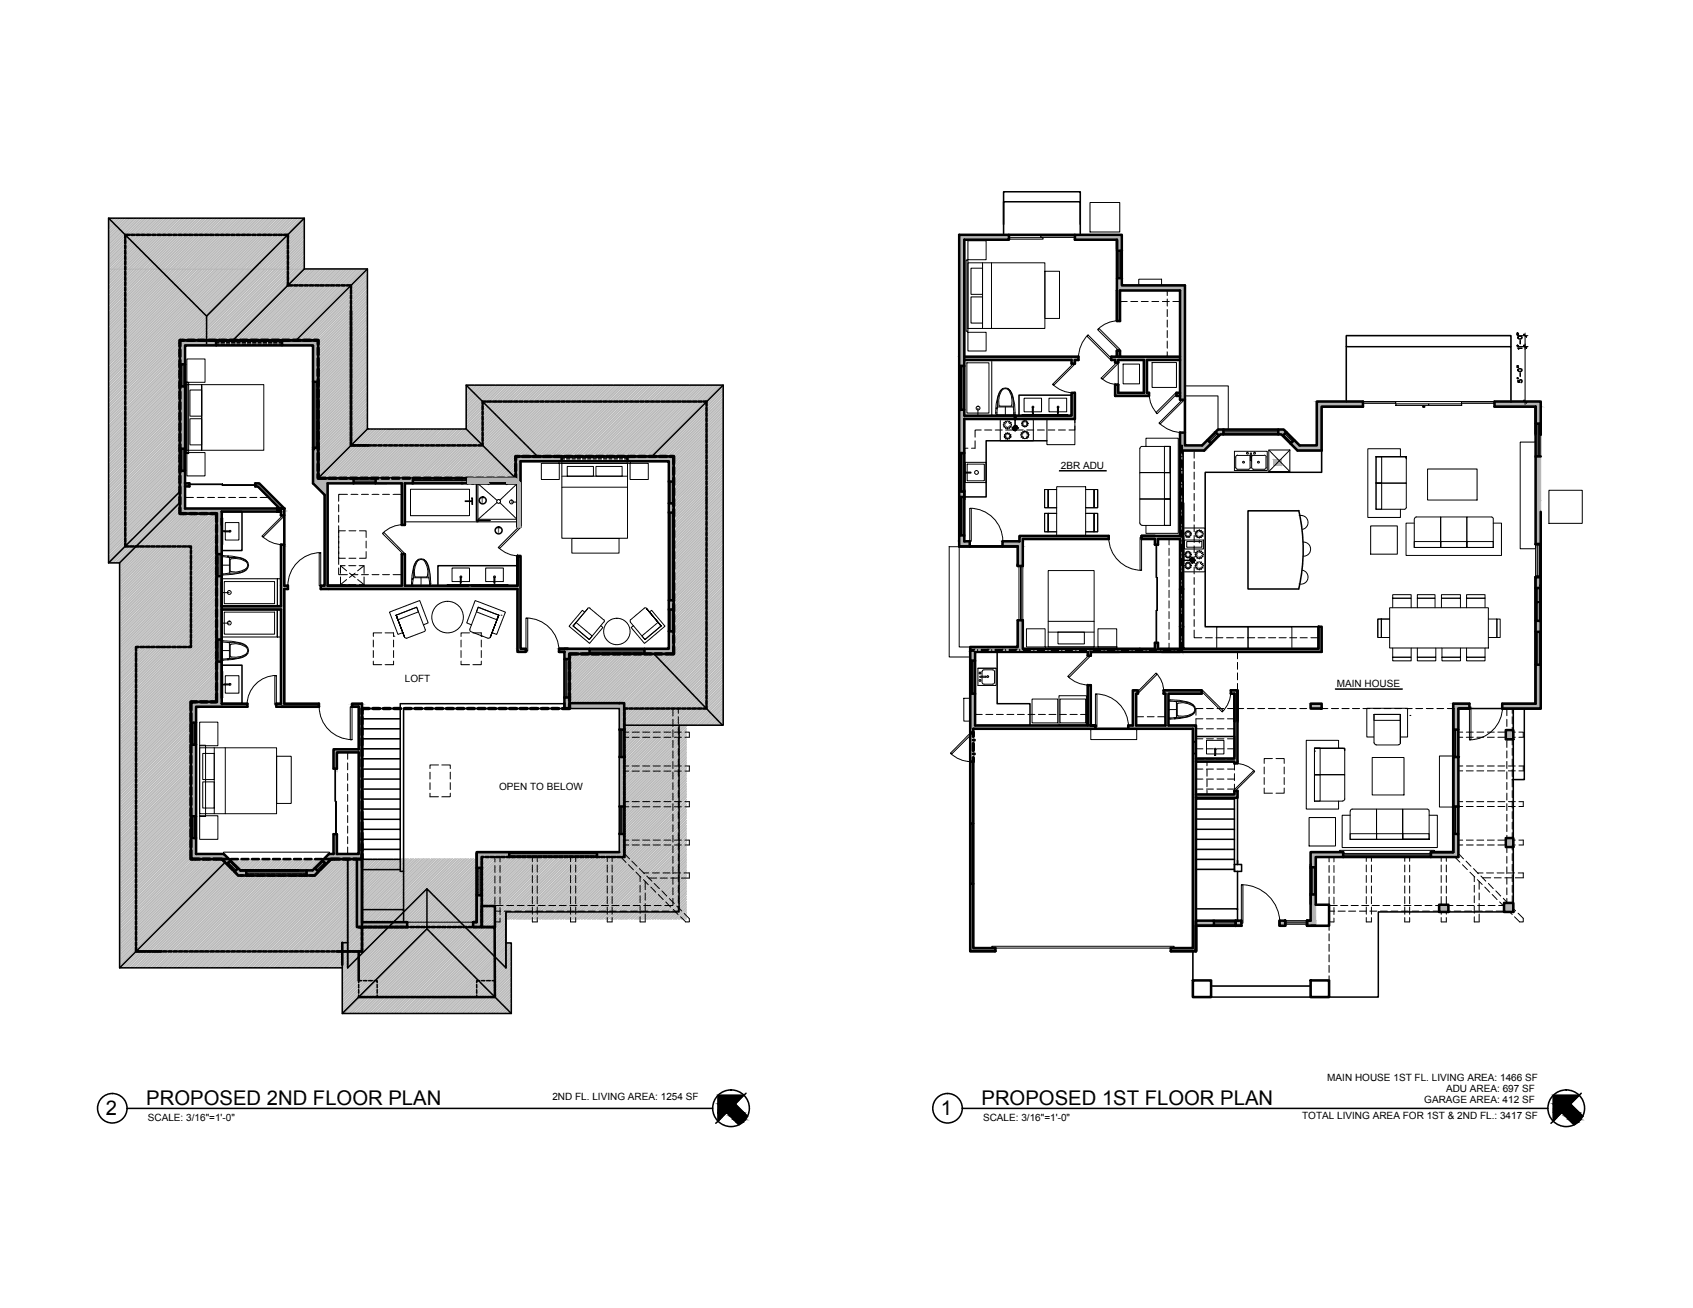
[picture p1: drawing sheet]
<svg xmlns="http://www.w3.org/2000/svg" width="279mm" height="216mm" viewBox="0 0 279 216" stroke-linecap="round" stroke-linejoin="round" font-family="sans-serif">
<defs><g id="words">
<g font-size="3.3">
<text x="17.5" y="184.1">2</text>
<text x="24.1" y="182.4">PROPOSED 2ND FLOOR PLAN</text>
<text x="155.3" y="184.1">1</text>
<text x="162" y="182.4">PROPOSED 1ST FLOOR PLAN</text>
</g>
<g font-size="1.7">
<text x="175.1" y="77.4">2BR ADU</text>
<text x="66.8" y="112.6">LOFT</text>
<text x="220.6" y="113.4">MAIN HOUSE</text>
<text x="82.4" y="130.4">OPEN TO BELOW</text>
<text x="219" y="178.5">MAIN HOUSE 1ST FL. LIVING AREA: 1466 SF</text>
<text x="24.4" y="185.1">SCALE: 3/16&quot;=1'-0&quot;</text>
<text x="91.2" y="181.6">2ND FL. LIVING AREA: 1254 SF</text>
<text x="162.2" y="185.1">SCALE: 3/16&quot;=1'-0&quot;</text>
<text x="214.9" y="184.7">TOTAL LIVING AREA FOR 1ST &amp; 2ND FL.: 3417 SF</text>
<text x="235" y="182">GARAGE AREA: 412 SF</text>
<text x="238.6" y="180.2">ADU AREA: 697 SF</text>
</g>
<g font-size="1.3">
<text x="79.3" y="83.1">T</text>
<text x="82" y="88">T</text>
</g>
</g></defs>
<!-- layer: A-WALL-HATCH -->
<g fill="none" stroke="#b3b3b3" stroke-width=".17">
<path d="M221 66.3h.1M221 66.4l.1-.1-.1 .1M221 66.5l.2-.2-.2 .2M221 66.7l.3-.4-.3 .4M221 66.7l.4-.4-.4 .4M221 67l.6-.7-.6 .7M221 67l.7-.7-.7 .7M221 66.3v.1M221.2 67.1l.9-.8-.9 .8M221.2 66.3l-.2 .2M221.2 66.3l-.2 .3M221.4 66.3l-.4 .4"/>
<path d="M221.5 66.3l-.5 .5M221.5 66.3l-.5 .6M221.7 66.3l-.7 .7M221.8 66.3l-.8 .8 .9-.8M221.9 67.1l.9-.8-.8 .8M222 66.3l-.9 .8M222.1 66.3l-.8 .8 .9-.8M222.3 66.3l-.9 .8M222.4 66.3l-.9 .8M222.5 66.3l-.9 .8M222.6 66.3l-.9 .8M222.6 67.1l.9-.8-.8 .8"/>
<path d="M222.7 66.3l-.9 .8M222.8 66.3l-.8 .8 .9-.8M223 66.3l-.9 .8M223.1 66.3l-.9 .8M223.2 66.3l-.9 .8M223.3 66.3l-.9 .8M223.4 66.3l-.9 .8M223.5 66.3l-.8 .8 .9-.8M223.7 66.3l-.9 .8M223.8 66.3l-.9 .8M223.8 67.1l.9-.8-.8 .8M223.9 66.3l-.9 .8"/>
<path d="M224 66.3l-.9 .8M224.1 66.3l-.9 .8M224.2 67.1l.7-.7-.7 .7M224.2 66.3l-.9 .8M224.3 67.1l.6-.6-.6 .6M224.3 66.3l-.9 .8M224.4 67.1l.5-.5-.5 .5M224.4 66.3l-.9 .8M224.5 67.1l.4-.4-.4 .4M224.6 66.3l-1 .8M224.6 67.1l.3-.3-.3 .3M224.6 66.3l-.9 .8"/>
<path d="M224.7 67.1l.2-.2-.2 .2M224.8 66.3l-.8 .8 .8-.8M224.8 67.1l.1-.1-.1 .1M224.9 67.1h.1M224.9 66.3l-.9 .8M224.9 66.3l-.8 .8M224.9 66.4l-.6 .7M224.9 66.5l-.6 .6M224.9 66.7l-.4 .4M224.9 66.7l-.3 .4M224.9 66.8l-.3 .3M224.9 67l-.1 .1"/>
<path d="M246.7 66.3h.1M246.7 66.4l.1-.1-.1 .1M246.7 66.5l.2-.2-.2 .2M246.7 66.6l.3-.3-.3 .3M246.7 66.7l.4-.4-.4 .4M246.7 66.8l.5-.5-.5 .5M246.7 66.9l.6-.6-.6 .6M246.7 67l.7-.7-.7 .7M246.8 66.3l-.1 .1M246.9 66.3l-.2 .2M247 66.3l-.3 .4M247.2 66.3l-.5 .4"/>
<path d="M247.2 66.3l-.5 .6M247.4 66.3l-.7 .7M247.5 66.3l-.8 .7M247.5 66.3l-.8 .8M247.7 66.3l-1 .8M247.7 67.1l.9-.8-.9 .8M247.7 66.3l-.8 .8M247.9 66.3l-1 .8M248 66.3l-.9 .8M248 66.3l-.8 .8M248.2 66.3l-1 .8M248.3 66.3l-.9 .8"/>
<path d="M248.4 66.3l-.9 .8M248.4 67.1l.9-.8-.8 .8M248.5 66.3l-.9 .8M248.6 66.3l-.8 .8 .9-.8M248.8 66.3l-.9 .8M248.9 66.3l-.9 .8M249 66.3l-.9 .8M249.1 66.3l-.9 .8M249.1 67.1l.9-.8-.8 .8M249.2 66.3l-.9 .8M249.3 66.3l-.8 .8 .9-.8M249.5 66.3l-.9 .8"/>
<path d="M249.6 66.3l-.9 .8M249.7 66.3l-.9 .8M249.7 67.1l.9-.8-.8 .8M249.8 66.3l-.9 .8M249.9 67.1l.7-.8-.7 .8M249.9 66.3l-.9 .8M250 67.1l.6-.7-.6 .7M250 66.3l-.8 .8 .9-.8M250.1 67.1l.5-.6-.5 .6M250.2 67.1l.4-.5-.4 .5M250.2 66.3l-.9 .8M250.3 67.1l.3-.4-.3 .4"/>
<path d="M250.3 66.3l-.9 .8M250.4 67.1l.2-.3-.2 .3M250.4 66.3l-.9 .8M250.5 67.1l.1-.2-.1 .2M250.5 67.1l.1-.1-.1 .1M250.5 66.3l-.9 .8M250.6 67.1h.1M250.6 66.7l-.4 .4M250.6 66.4l-.7 .7M250.6 66.5l-.6 .6M250.6 66.6l-.5 .5M250.6 66.8l-.3 .3"/>
<path d="M250.6 66.9l-.2 .2M250.6 67l-.1 .1M248.5 139.8h.1M248.5 139.6l.2 .2-.2-.1M248.5 139.5l.4 .3M248.5 139.4l.5 .4-.5-.5 .6 .5M248.5 139.3l.6 .5M248.5 139.1l.7 .7-.7-.6M248.5 139l.9 .8M248.5 138.9l1 .9-1-1 1.1 1M248.5 138.8l1.2 1M248.5 138.7l1.2 1.1-1.2-1.2 1.2 1.2"/>
<path d="M248.5 138.5l1.2 1.2M248.5 138.4l1.2 1.2-1.2-1.1M248.6 139.8l-.1-.1 .1 .1M248.6 138.3l1.1 1.1-1.1-1.1 1.1 1M248.7 138.3l1 1M248.8 139.8l-.3-.3 .3 .3M248.8 138.3l.9 .9-.8-.9M249 138.3l.7 .7M249.1 138.3l.6 .6-.6-.6 .6 .5M249.2 138.3l.5 .5M249.3 139.8l-.8-.8 .9 .8M249.3 138.3l.4 .4-.3-.4"/>
<path d="M249.5 138.3l.2 .2-.1-.2M249.7 139.5l-1.2-1.2 1.2 1.3M249.7 139.1l-.8-.8 .8 .8M249.7 138.5l-.3-.2 .3 .3M249.7 138.3v.1M237.5 149.8l.6-.5-.6 .6M237.5 149.3h.1M237.6 150.5l1.3-1.2-1.2 1.2M237.7 149.3l-.2 .2 .1-.2-.1 .1M237.8 149.3l-.3 .2M237.8 150.5l1.2-1.2-1.1 1.2M237.9 149.3l-.4 .4 .3-.4-.3 .3"/>
<path d="M237.9 150.5l1.1-1.1-1.1 1.1M238 149.3l-.5 .4M238.1 149.3l-.6 .7 .7-.7M238.1 150.5l.9-.9-.9 .9M238.3 149.3l-.8 .7M238.4 149.3l-.9 .9 .9-.9-.9 .8M238.4 150.5l.6-.6-.6 .6M238.5 149.3l-1 .9M238.6 149.3l-1.1 1.1 1.1-1.1-1.1 1M238.6 150.5l.4-.4-.4 .4M238.7 149.3l-1.2 1.1M238.8 149.3l-1.3 1.2"/>
<path d="M238.9 150.5l.1-.1-.1 .1M238.9 149.3l-1.2 1.2 1.3-1.2M239 149.5l-1 1M239 149.5l-.9 1M239 149.7l-.8 .8M239 149.8l-.7 .7M239 149.8l-.6 .7M239 150l-.5 .5M239 150.1l-.4 .4M239 150.2l-.3 .3M239 150.3l-.2 .2M239 150.4l-.1 .1"/>
<path d="M239 150.5h.1M248.2 149h.1M248.2 149.3l.3-.3-.3 .3M248.2 149.5l.5-.5-.5 .5M248.2 149.7l.7-.7-.7 .7M248.2 149.8l.8-.8-.8 .8M248.2 150l1-1-1 1M248.2 150.2l1.2-1.2-1.2 1.2M248.2 150.3l1.3-1.3-1.3 1.3M248.2 150.4l1.4-1.4-1.4 1.4M248.2 150.5l1.5-1.5-1.5 1.5M248.2 150.5l1.5-1.5-1.4 1.5"/>
<path d="M248.3 149l-.1 .1M248.4 149l-.2 .2M248.4 150.5l1.3-1.3-1.3 1.3M248.6 149l-.4 .3M248.6 149l-.4 .4M248.6 150.5l1.1-1.1-1.1 1.1M248.8 149l-.6 .5M248.8 149l-.6 .6M248.8 150.5l.9-.9-.9 .9M248.9 150.5l.8-.8-.8 .8M248.9 149l-.7 .7M249.1 149l-.9 .8"/>
<path d="M249.1 149l-.9 .9M249.1 150.5l.6-.6-.6 .6M249.3 149l-1.1 1M249.4 149l-1.2 1.1M249.4 150.5l.3-.4-.3 .4M249.4 150.5l.3-.3-.3 .3M249.4 149l-1.2 1.2M249.6 149l-1.4 1.3M249.6 150.5l.1-.1-.1 .1M249.7 150.5v-.1v.1M249.7 149l-1.5 1.4M249.7 149.1l-1.3 1.4"/>
<path d="M249.7 149.3l-1.2 1.2M249.7 149.3l-1.1 1.2M249.7 149.5l-1 1M249.7 149.5l-.9 1M249.7 149.8l-.7 .7M249.7 149.8l-.6 .7M249.7 150l-.5 .5M249.7 150.1l-.4 .4M249.7 150.3l-.2 .2M249.7 150.5h.1M249.7 149.7l-.8 .8M249.7 150.2l-.3 .3"/>
<path d="M249.7 150.4l-.1 .1"/>
</g>
<g fill="#b3b3b3" stroke="#b3b3b3" stroke-width=".17">
<path d="M200.9 71.7h.5l-.2 .2z"/>
<path d="M211.5 71.7h.4l-.2 .2z"/>
<path d="M199.3 72.6l.6 .6h-1.2z"/>
<path d="M213 73.2l.6-.6 .5 .6z"/>
<path d="M177.4 38.8h7.7z"/>
<path d="M177.4 39.6h6.9z"/>
<path d="M184.3 41.4v.2z"/>
<path d="M210.2 75.8v1h1.3zM210.2 75.8h1.3v1z"/>
<path d="M239.8 116.1v.6h2.7zM239.8 116.1h2.7v.6z"/>
<path d="M239.8 116.7v.3h2.7zM239.8 116.7h2.7v.3z"/>
<path d="M216.3 116.1v.9h1.8zM216.3 116.1h1.8v.9z"/>
<path d="M239.8 117v3.4h.9zM239.8 117h.9v3.4z"/>
<path d="M239.8 125v8.1h.9zM239.8 125h.9v8.1z"/>
<path d="M239.8 137.7v3h.9zM239.8 137.7h.9v3z"/>
<path d="M236.1 140.7v.8h4.6zM236.1 140.7h4.6v.8z"/>
<path d="M216.3 140.7v.8h5.4zM216.3 140.7h5.4v.8z"/>
<path d="M216.3 141.5v1.7h.8zM216.3 141.5h.8v1.7z"/>
<path d="M216.3 147.6v1.6h.8zM216.3 147.6h.8v1.6z"/>
<path d="M216.3 149.2v2.8h.8zM216.3 149.2h.8v2.8z"/>
<path d="M215.7 152v.2h.6zM215.7 152h.6v.2z"/>
<path d="M216.3 152v.8h.8zM216.3 152h.8v.8z"/>
<path d="M215.7 152.2v.6h.6zM215.7 152.2h.6v.6z"/>
<path d="M203.9 152v.8h1zM203.9 152h1v.8z"/>
<path d="M197.4 152v.8h2.9zM197.4 152h2.9v.8z"/>
<path d="M250.6 66.3v.8h3.7zM250.6 66.3h3.7v.8z"/>
<path d="M217.3 66.3v.8h3.6zM217.3 66.3h3.6v.8z"/>
<path d="M253.4 67.1v2.8h.9zM253.4 67.1h.9v2.8z"/>
<path d="M211 70.9v.4h1.3zM211 70.9h.9l.4 .4z"/>
<path d="M200.6 71.3h1.3l-.9-.4zM201 70.9h.9v.4z"/>
<path d="M211 71.3v.4h.9zM211 71.3h1.3l-.4 .4z"/>
<path d="M200.6 71.3l.3 .4h1zM200.6 71.3h1.3v.4z"/>
<path d="M217.3 67.1v6.4h.8zM217.3 67.1h.8v6.4z"/>
<path d="M213 73.2l.3 .3h1.2zM213 73.2h1.1l.4 .3z"/>
<path d="M198.4 73.5h1.2l-.9-.3zM198.7 73.2h1.2l-.3 .3z"/>
<path d="M213.3 73.5l.8 .9h4zM213.3 73.5h4.8v.9z"/>
<path d="M195 73.5v.9h3.7zM195 73.5h4.6l-.9 .9z"/>
<path d="M195 74.4v5.2h.3zM195 74.4h.3v5.2z"/>
<path d="M195 79.6v7.6h.3zM195 79.6h.3v7.6z"/>
<path d="M195 87.2v5.3h.3zM195 87.2h.3v5.3z"/>
<path d="M195 92.5v2h.3zM195 92.5h.3v2z"/>
<path d="M195 96.5v.2h.3zM195 96.5h.3v.2z"/>
<path d="M195 98.1v5.3h.3zM195 98.1h.3v5.3z"/>
<path d="M192 113.9v.6h6.3zM192 113.9h6.3v.6z"/>
<path d="M187 113.9v.6h.8zM187 113.9h.8v.6z"/>
<path d="M192.3 114.5v5.2h.5zM192.3 114.5h.5v5.2z"/>
<path d="M187 114.5v5.2h.5zM187 114.5h.5v5.2z"/>
<path d="M186.2 119.7v.6h11.2zM186.2 119.7h11.2v.6z"/>
<path d="M196.9 120.3v2.1h.5zM196.9 120.3h.5v2.1z"/>
<path d="M196.9 122.4v2h.1zM196.9 122.4h.1v2z"/>
<path d="M196.9 124.4v28.4h.5zM196.9 124.4h.5v28.4z"/>
<path d="M253.4 75.3v7.4h.9zM253.4 75.3h.9v7.4z"/>
<path d="M253.4 82.7v1.8h.9zM253.4 82.7h.9v1.8z"/>
<path d="M253.4 84.5v5.3h.9zM253.4 84.5h.9v5.3z"/>
<path d="M195 97.2v6.2h.3zM195 97.2h.3v6.2z"/>
<path d="M217.6 103.4v3.7h.5zM217.6 103.4h.5v3.7z"/>
<path d="M195 103.4v3.7h.3zM195 103.4h.3v3.7z"/>
<path d="M195 107.1v.2h23.1zM195 107.1h23.1v.2z"/>
<path d="M194.7 107.3v.3h23.4zM194.7 107.3h23.4v.3z"/>
<path d="M160.1 107.3v.3h34.6zM160.1 107.3h34.6v.3z"/>
<path d="M179.5 107.6v.6h.5zM179.5 107.6h.5v.6z"/>
<path d="M160.1 107.6v1.4h.8zM160.1 107.6h.8v1.4z"/>
<path d="M179.5 113.1v1.2h.5zM179.5 113.1h.5v1.2z"/>
<path d="M203.1 113.9v.6h1.1zM203.1 113.9h1.1v.6z"/>
<path d="M179.5 114.3v5.4h.5zM179.5 114.3h.5v5.4z"/>
<path d="M160.1 114.5v5.2h.8zM160.1 114.5h.8v5.2z"/>
<path d="M160.1 119.7v.6h20.7zM160.1 119.7h20.7v.6z"/>
<path d="M203.7 114.5v10.8h.5zM203.7 114.5h.5v10.8z"/>
<path d="M197.4 125.3v.4h6.8zM197.4 125.3h6.8v.4z"/>
<path d="M203.7 125.7v.3h.5zM203.7 125.7h.5v.3z"/>
<path d="M203.7 130.5v.6h.5zM203.7 130.5h.5v.6z"/>
<path d="M197.4 131.1v.6h6.8zM197.4 131.1h6.8v.6z"/>
<path d="M160.1 125.7v10.2h.5zM160.1 125.7h.5v10.2z"/>
<path d="M196.9 152.8v3.7h.5zM196.9 152.8h.5v3.7z"/>
<path d="M160.1 145.9v10.6h.5zM160.1 145.9h.5v10.6z"/>
<path d="M193.2 156.5v.5h4.2zM193.2 156.5h4.2v.5z"/>
<path d="M160.1 156.5v.5h4.2zM160.1 156.5h4.2v.5z"/>
<path d="M217.6 103.4v3.7h.5zM217.6 103.4h.5v3.7z"/>
<path d="M195 103.4v3.7h.3zM195 103.4h.3v3.7z"/>
<path d="M195 107.1v.2h23.1zM195 107.1h23.1v.2z"/>
<path d="M194.7 107.3v.3h23.4zM194.7 107.3h23.4v.3z"/>
<path d="M176.8 64.8v3.8h.6zM176.8 64.8h.6v3.8z"/>
<path d="M167.5 68.6v.6h9.9zM167.5 68.6h9.9v.6z"/>
<path d="M194.7 71.4v2.1h.9zM194.7 71.4h.9v2.1z"/>
<path d="M194.7 73.5v15h.3zM194.7 73.5h.3v15z"/>
<path d="M188.4 88.5v.5h6.6zM188.4 88.5h6.6v.5z"/>
<path d="M190.6 89v.9h.5zM190.6 89h.5v.9z"/>
<path d="M194.7 89v7.7h.3zM194.7 89h.3v7.7z"/>
<path d="M194.7 98.1v5.3h.3zM194.7 98.1h.3v5.3z"/>
<path d="M168 102.4v4.4h.8zM168 102.4h.8v4.4z"/>
<path d="M194.7 103.4v3.7h.3zM194.7 103.4h.3v3.7z"/>
<path d="M190.6 106.1v1h.5zM190.6 106.1h.5v1z"/>
<path d="M168 106.8v.3h.8zM168 106.8h.8v.3z"/>
<path d="M194.7 107.1v.2h.3zM194.7 107.1h.3v.2z"/>
<path d="M168 107.1v.2h26.7zM168 107.1h26.7v.2z"/>
<path d="M160.1 106.8v.5h7.9zM160.1 106.8h7.9v.5z"/>
<path d="M177.4 38.8v.8h7.7zM177.4 38.8h7.7v.8z"/>
<path d="M158.3 38.8v.8h8.2zM158.3 38.8h8.2v.8z"/>
<path d="M184.3 39.6v1.8h.8zM184.3 39.6h.8v1.8z"/>
<path d="M184.3 45.9v1.2h.8zM184.3 45.9h.8v1.2z"/>
<path d="M184.3 47.1v.8h11.3zM184.3 47.1h11.3v.8z"/>
<path d="M158.3 39.6v19.3h.8zM158.3 39.6h.8v19.3z"/>
<path d="M183.4 58.9v.5h11.3zM183.4 58.9h11.3v.5z"/>
<path d="M159.1 58.9v.5h18.9zM159.1 58.9h18.9v.5z"/>
<path d="M158.3 59.4h.8zM158.3 59.4h.8zM158.3 58.9v.5h.8zM158.3 58.9h.8v.5z"/>
<path d="M184 59.4v.4h.5zM184 59.4h.5v.4z"/>
<path d="M176.8 59.4v.6h.6zM176.8 59.4h.6v.6z"/>
<path d="M158.3 59.4v1h.8zM158.3 59.4h.8v1z"/>
<path d="M194.7 47.9v16.9h.9zM194.7 47.9h.9v16.9z"/>
<path d="M188.8 59.4v5.4h.5zM188.8 59.4h.5v5.4z"/>
<path d="M184 63.5v1.3h.5zM184 63.5h.5v1.3z"/>
<path d="M194.7 64.8v.5h.9zM194.7 64.8h.9v.5z"/>
<path d="M194.2 64.8v.5h.5zM194.2 64.8h.5v.5z"/>
<path d="M184 64.8v.5h5.6zM184 64.8h5.6v.5z"/>
<path d="M194.7 65.3v.7h.9zM194.7 65.3h.9v.7z"/>
<path d="M158.3 67.6v1h.8zM158.3 67.6h.8v1z"/>
<path d="M158.3 68.6v.6h9.2zM158.3 68.6h9.2v.6z"/>
<path d="M158.3 69.2v5.6h.8zM158.3 69.2h.8v5.6z"/>
<path d="M158.3 81.1v.9h.8zM158.3 81.1h.8v.9z"/>
<path d="M168.2 88.5v.5h14.8zM168.2 88.5h14.8v.5z"/>
<path d="M168.2 89v.4h.6zM168.2 89h.6v.4z"/>
<path d="M158.3 88.4v1h.8zM158.3 88.4h.8v1z"/>
<path d="M165.5 89.4v.8h3.3zM165.5 89.4h3.3v.8z"/>
<path d="M158.3 89.4v.8h1.7zM158.3 89.4h1.7v.8z"/>
<path d="M168 90.2v3.2h.8zM168 90.2h.8v3.2z"/>
<path d="M168 93.4h.8zM168 93.4h.8z"/>
<path d="M210.2 75.8v1h1.3zM210.2 75.8h1.3v1z"/>
<path d="M253.4 95.2v1.9h.9zM253.4 95.2h.9v1.9z"/>
<path d="M253.4 102.5v1.8h.9zM253.4 102.5h.9v1.8z"/>
<path d="M253.4 109.7v6.4h.9zM253.4 109.7h.9v6.4z"/>
<path d="M247.9 116.1v.9h6.4zM247.9 116.1h6.4v.9z"/>
<path d="M184.3 47.9v5.1h.5zM184.3 47.9h.5v5.1z"/>
<path d="M184.3 57.9v1h.5zM184.3 57.9h.5v1z"/>
</g>
<path d="M160.1 107.1v49.9M239.8 116.1h2.7M247.9 116.1h5.5" fill="none" stroke="#000" stroke-width=".25"/>
<!-- layer: A-WALL -->
<g fill="none" stroke="#000" stroke-width=".42">
<path d="M166.5 38.8v.8h-7.4v29h17.7v-3.8h.6v4.4h-18.3v20.2h.9v.8M177.4 38.8v.8h6.9v8.3M184.3 39.6v1.5M159.1 58.9h18.9v.5h-.6v.6h-.6v-.6h-17.7M184.3 57.9v1h10.4M184.3 47.9v5.1h.5v-5.1h9.9v18.1h.9M184.3 57.9v1h-.9v.5h.6v.4h.5v-.4h4.3v5.4h-4.3v-1.3h-.5v1.8h5.6v-.5h-.3v-5.4h5.4M184.3 57.9h.5v1M184.3 47.9v5.1M184.3 45.9h.8M184.3 41.4h.8M158.3 74.8h.8"/>
<path d="M158.3 60.4h.8M158.3 67.6h.8M194.7 64.8h-.5v.5h.5M195.3 74.4h3.4l2.7-2.7h10.1l2.6 2.7h4v-7.3h6.8v-.8h-7.6v7.2h-2.8l-2.6-2.6h-10.9l-2.6 2.6h-2.8v-26.4h-10.5v-8.3h-26.8v51.4h9.7M195.6 71.4h-.9v17.1h-6.3v.5h2.2v.9h.5v-.9h3.6v8.2h.6v-14.2M199.3 72.6l.6 .6M200.6 71.3l.6 .6M201.9 70.9v.8M211 70.9v.8M212.3 71.3l-.6 .6M213.6 72.6l-.6 .6M253.4 75.3h.9"/>
<path d="M253.4 69.9h.9M254.3 71.8v-5.5h-7.7v.8h6.8v22.7h.9M158.3 90.2h9.7M158.3 82h.8M158.3 81.1h.8M158.3 88.4h.8M165.5 90.2v-.8h2.7v-.9h14.8v.5h-14.2v4.4h-.8v-3.2M253.4 95.2h.9h-.9v20.9M253.4 95.4v20.7M253.4 97.1h.9M254.3 92.9v24.1h-6.4v-.9h5.5M254.3 84.5v12.2v-.1"/>
<path d="M160.1 114.5h.8M160.1 109h.8M179.5 119.7v-6.6h.5v6.6h.8h-19.9v-12.1h18.6v.6h.5v-.6h14.7v-.5h-3.6v-1h-.5v1h-21.8v-4.7h-.8v4.4h-7.9v50.2h4.2M180 107.6h4.8M180.8 119.7v.6M203.7 114.5v4.6M204.2 113.9v5.2M216.3 116.1h1.8v.9h-1.8zM217.6 103.4h.5v4.2h-26.4M217.6 103.4v3.7h-22.3v-9.9h-.6v10.4M217.6 103.4v3.7M239.8 117v23.7h-3.7"/>
<path d="M240.7 117h1.8M242.5 117h-1.8v24.5h-23.6v7.8h2.2v3.5h-3M242.5 117v-.9h-2.7v24.6h-3.7M253.4 102.5h.9M253.4 109.7h.9M253.4 104.3h.9M160.1 125.7h.5v30.8h3.7v.5M160.1 120.9h.5v-.6h36.3v36.2h-3.7v.5M160.1 135.9h.5M186.2 120.3v-.6h.8v-5.8h.8v.6h-.3v5.2h4.8v-5.2h-.3v-.6h6.3v.6h-5.5v5.2h4.6v37.3M197.4 125.2h6.3v-10.7h-.6v-.6h1.1v11.8M197.4 125.7h6.3v.3"/>
<path d="M203.7 130.5v.6h-6.3M204.2 130.5v1.2h-6.8M239.8 125h1M239.8 120.4h.9M239.8 133.1h1M239.8 137.7h.9M248.5 138.3h1.2v1.5h-1.2zM160.1 157h4.2M160.1 145.9h.5M193.2 157h4.2M200.3 152v.8M203.9 152v.8"/>
<path d="M204.9 152.8v-.8h-7.5v5M204.9 152.8h-7.5v4.2M204.9 152.8h-7.5v4.2h-4.2M215.7 152v.8h1.4M215.7 152h.6M216.3 142.7v9.3h-.6M216.3 147.6h.8M216.3 143.2h.8M221.7 141.5v-.8h-5.4v8.5M236.1 140.7v.8M237.5 149.3h1.5v1.2h-1.5zM248.2 149h1.5v1.5h-1.5z"/>
<path d="M196.9 161.8h3v2.8h-3zM216.3 161.8h3v2.8h-3z"/>
</g>
<!-- layer: A-CSWK -->
<g fill="none" stroke="#000" stroke-width=".25">
<path d="M165.6 38.8v-5.5h12.7v5.5M165.6 37.1v-5.4h12.7v5.4M168.2 68.6v-3.4h8.6v3.4M168.7 68.5h7.5v.2l-7.5-.1zM172.8 72.8h-10.1v9.2h-3.6M195.3 74.4v22.8M218.1 74.4v3.6h-19.2v25.4h18.7M222.2 66.3v-9.1h27.2v9.1M214.3 84.3a29 29 0 0 1 0 12.9M214.3 84.3h-8.3v12.9h8.3M164.6 107.6v8.5h5.4v3.6M195.3 103.4v3.7h22.3"/>
<path d="M242.5 117h5.4M249.7 117v33.5h-22.2v14.1h-8.2M251.6 117v11.7h-2M197.4 124.9v-3.3h6.3v3.3M197.4 122.4h-.4v2h.4M197.4 125.7h6.3M197.4 131.9h6.3M197.4 133.5h6.3M197.4 135.2h6.3M197.4 136.9h6.3M197.4 138.5h6.3M203.7 130.5v.6"/>
<path d="M203.7 131.7v12.1M204.2 130.5v12.2M196.9 157v4.8M197.4 150h6.8v2M197.4 140.2h6.3M197.4 141.8h6.3M197.4 143.5h6.3M203.7 142.7h1.2v1.1h-1.2zM204.2 143.8v6.3M199.9 162.8h16.4M216.3 161.8v2.8h-19.4"/>
</g>
<!-- layer: A-ABOV -->
<g fill="none" stroke="#000" stroke-width=".17">
<path d="M192.6 47.9v.9M192.6 49.3v1.2M192.6 51.1v1.2M192.6 52.8v1.2M192.6 54.6v1.1M192.6 56.3v1.2M192.6 58.1v.8M159.1 74h.6M160.9 72.8v1.2h-.6M161.9 71h-1v1.2M162.5 71h1.2M164.2 71h1.2"/>
<path d="M166 71h1.1M167.7 71h1.2M169.4 71h1.2M171.2 71h1.2M172.9 71h1.2M174.7 71h1.1M177.4 70.3v.7h-1M177.4 69.2v.6M197.1 74.4v1.2M197.1 76.2v1.2M197.1 77.9v1.2M197.1 79.7v1.1"/>
<path d="M192.9 89v.9M192.9 90.5v1.2M192.9 92.2v1.2M192.9 94v1.2M192.9 95.7v1.2M192.9 97.4v1.2M192.9 99.2v1.2M197.1 81.4v1.2M197.1 83.2v1.1M197.1 84.9v1.1M197.1 86.6v1.2M197.1 88.4v1.1"/>
<path d="M197.1 90.1v1.2M197.1 91.8v1.2M197.1 93.6v1.1M197.1 95.3v1.2M197.1 97.1v1.1M197.1 98.8v1.1M160.9 117.9h1.2M162.7 117.9h1.1M164.4 117.9h1.2M166.2 117.9h1.1M167.9 117.9h1.2M169.6 117.9h1.2"/>
<path d="M171.4 117.9h1.1M173.1 117.9h1.2M174.9 117.9h1.1M176.6 117.9h1.2M178.3 117.9h1.2v.7M179.5 119.2v.5M187.5 118.3h1.2M189.3 118.3h1.2M191.1 118.3h1.2M192.9 101v1.1M192.9 102.7v1.1M192.9 104.4v1.2"/>
<path d="M192.9 106.2v.9M197.1 104v1.3h1.2M197.1 100.5v1.2M197.1 102.3v1.1M197.4 118.6h1.1M197.4 117h1.1M198.9 105.3h1.2M199.1 118.6h1.2M199.1 117h1.2M200.7 105.3h1.1M200.8 118.6h1.2M200.8 117h1.2"/>
<path d="M202.4 105.3h1.2M202.6 118.6h1.1M202.6 117h1.1M203.7 118.8v1.4M204.1 105.3h1.2M204.2 117h1M204.2 107.6v1.1M204.2 109.3v1.2M204.2 111.1v1.1M204.2 112.8v1.1M205.8 117h1.2M205.9 105.3h1.2"/>
<path d="M207.6 117h1.1M207.6 105.3h1.2M209.3 117h1.2M209.4 105.3h1.1M211 117h1.2M211.1 105.3h1.2M212.8 117h1.1M212.8 105.3h1.2M214.5 117h1.2M214.6 105.3h1.1M216.3 117h1.1M216.3 105.3h1.3v.6"/>
<path d="M217.6 106.5v.6M218 117h1.1M219.7 117h1.2M221.5 117h1.1M223.2 117h1.2M224.9 117h1.2M226.7 117h1.2M228.4 117h1.2M230.2 117h1.1M231.9 117h1.2M233.7 117h1.1M235.4 117h1.1"/>
<path d="M237.1 117h1.2M238.9 117h.9M248.7 117v1.1M248.7 118.7v1.2M249.6 117v.8M249.6 118.3v1.2M197.4 128.6h1.1M197.4 126.9h1.1M197.4 125.3h1.1M197.4 123.6h1.1M197.4 121.9h1.1M197.4 120.3h1.1"/>
<path d="M197.4 130.2h1.1M199.1 128.6h1.2M199.1 126.9h1.2M199.1 125.3h1.2M199.1 123.6h1.2M199.1 121.9h1.2M199.1 120.3h1.2M199.1 130.2h1.2M200.8 128.6h1.2M200.8 126.9h1.2M200.8 125.3h1.2M200.8 123.6h1.2"/>
<path d="M200.8 121.9h1.2M200.8 120.3h1.2M200.8 130.2h1.2M202.6 128.6h1.1M202.6 126.9h1.1M202.6 125.3h1.1M202.6 123.6h1.1M202.6 121.9h1.1M202.6 120.3h1.1M202.6 130.2h1.1M203.7 120.8v1.1M203.7 122.5v1.4"/>
<path d="M240.7 138.7h.7M240.7 139.5h.7M240.7 132.3h.7M240.7 133.1h.7M240.7 126.4h.7M240.7 127.2h.7M240.7 120.8h.7M240.7 121.7h.7M242 138.7h1.1M242 139.5h1.1M242 132.3h1.1M242 133.1h1.1"/>
<path d="M242 126.4h1.1M242 127.2h1.1M242 120.8h1.1M242 121.7h1.1M243.7 138.7h1.2M243.7 139.5h1.2M243.7 132.3h1.2M243.7 133.1h1.2M243.7 126.4h1.2M243.7 127.2h1.2M243.7 120.8h1.2M243.7 121.7h1.2"/>
<path d="M245.5 138.7h1.1M245.5 139.5h1.1M245.5 132.3h1.1M245.5 133.1h1.1M245.5 126.4h1.1M245.5 127.2h1.1M245.5 120.8h1.1M245.5 121.7h1.1M247.2 138.7h1.1M247.2 139.5h1.1M247.2 132.3h1.1M247.2 133.1h1.1"/>
<path d="M247.2 126.4h1.1M247.2 127.2h1.1M247.2 120.8h1.1M247.2 121.7h1.1M248.7 120.5v1.2M248.7 122.2v1.2M248.7 123.9v1.2M248.7 125.7v1.2M248.7 127.4v1.2M248.7 129.1v1.2M248.7 130.9v1.2M248.7 132.7v1.1"/>
<path d="M248.7 134.4v1.1M248.7 136.1v1.2M248.7 137.9v1.1M248.7 139.6v1.1M248.9 138.7h1.2M248.9 139.5h1.2M248.9 132.3h1.2M248.9 133.1h1.2M248.9 126.4h1.2M248.9 127.2h1.2M248.9 120.8h1.2M248.9 121.7h1.2"/>
<path d="M249.6 120v1.2M249.6 121.8v1.2M249.6 123.5v1.2M249.6 125.3v1.1M249.6 127v1.2M249.6 128.8v1.1M249.6 130.5v1.1M249.6 132.2v1.2M249.6 134v1.1M249.6 135.7v1.1M249.6 137.4v1.2M249.6 139.2v1.1"/>
<path d="M250.7 120.8h.7v.9h-.7M250.7 126.4h.7v.8h-.7M250.7 132.3h.7v.8h-.7M250.7 138.7h.7v.8h-.7M219.3 141.6v.7M219.3 142.9v1.1M219.3 144.6v1.1M219.3 146.3v1.2M219.3 148.1v1.1M219.3 149.8v1.1M219.3 151.5v.7h.8v-.7M219.3 152.8v.8"/>
<path d="M219.3 154.1v1.2M219.3 155.9v1.1M219.3 157.6v1.2M219.3 159.3v1.2M219.3 149.5h1.4M219.3 150.4h1M220.1 141.6v.7M220.1 142.9v1.1M220.1 144.6v1.1M220.1 146.3v1.2M220.1 148.1v1.1M220.1 149.8v1.1"/>
<path d="M220.8 150.4h1.2M221.2 149.5h1.2M222.6 150.4h1.1M223 149.5h1.2M224.3 150.4h1.2M224.7 149.5h1.2M225.5 151.5v.7h.8v-.7M225.5 141.5v.7M225.5 142.8v1.1M225.5 144.5v1.2M225.5 146.2v1.2M225.5 148v1.2"/>
<path d="M225.5 149.7v1.2M226.1 150.4h1.1M226.3 141.5v.7M226.3 142.8v1.1M226.3 144.5v1.2M226.3 146.2v1.2M226.3 148v1.2M226.3 149.7v1.2M226.5 149.5h1.1M227.8 150.4h1.2M228.2 149.5h1.2M229.5 150.4h1.2"/>
<path d="M230 149.5h1.1M231.3 150.4h1.1M231.7 149.5h1.1M231.8 151.5v.7h.8v-.7M231.8 141.5v.7M231.8 142.8v1.1M231.8 144.5v1.2M231.8 146.2v1.2M231.8 148v1.2M231.8 149.7v1.2M232.6 141.5v.7M232.6 142.8v1.1"/>
<path d="M232.6 144.5v1.2M232.6 146.2v1.2M232.6 148v1.2M232.6 149.7v1.2M233 150.4h1.2M233.4 149.5h1.2M234.8 150.4h1.1M235.2 149.5h1.1M236.5 150.4h1.1M236.9 149.5h1.2M237.8 151.5v.7h.9v-.7M237.8 141.5v.7"/>
<path d="M237.8 142.8v1.1M237.8 144.5v1.2M237.8 146.2v1.2M237.8 148v1.2M237.8 149.7v1.2M238.2 150.4h1.2M238.6 149.5h1.2M238.7 141.5v.7M238.7 142.8v1.1M238.7 144.5v1.2M238.7 146.2v1.2M238.7 148v1.2"/>
<path d="M238.7 149.7v1.2M240 150.4h1.1M240.1 141.5l.8 .8M240.4 149.5h1.1M240.7 140.9l.8 .9M241.4 142.7l.8 .8M241.7 150.4h1.2M241.9 142.1l.9 .9M242.1 149.5h1.2M242.6 144l.8 .8M243.2 143.4l.8 .8M243.3 144.7v.8"/>
<path d="M243.3 146.1v1.2M243.3 147.9v1.1M243.3 149.6v1.1M243.4 150.4h1.2M243.8 145.2l.8 .8M243.9 149.5h1.1M243.9 144.1h.8M244.1 150.9v1.3h-.8v-.9M244.1 145.5v1.3M244.1 147.4v1.1M244.1 149.1v1.2M244.4 144.6l.8 .8"/>
<path d="M244.7 144.9h1.3M245 146.4l.8 .9M245.2 150.4h1.2M245.3 144.1h1.2M245.6 149.5h1.1M245.6 145.8l.8 .9M246.3 147.6l.8 .9M246.6 144.9h1.1M246.9 147.1l.8 .8M246.9 150.4h1.2M247.1 144.1h1.1M247.5 148.9l.8 .8"/>
<path d="M248.1 148.3l.8 .8M248.3 144.9h1.2M248.7 148.3v1.2h-1.4M248.7 141.3v1.2M248.7 143.1v1.1M248.7 144.8v1.2M248.7 146.5v1.2M248.7 150.1l.9 .8M248.8 144.1h1.2M249.3 149.5l.8 .9M249.6 149.6v.8h-1M249.6 140.9v1.2"/>
<path d="M249.6 142.6v1.2M249.6 144.4v1.1M249.6 146.1v1.2M249.6 147.9v1.1M250.5 150.7l.9 .9v.6h-.6l-.8-.9M250.5 144.1h.9v.8h-1.3M219.3 161.1v.7"/>
</g>
<!-- layer: A-DRWN -->
<g fill="none" stroke="#000" stroke-width=".17">
<path d="M166.5 39.2h5.6v.3h-5.6zM171.8 38.9h5.6v.3h-5.6zM179.4 55.5l.2-.2 3.8 3.8-.2 .2zM179.6 55.3a5.4 5.4 0 0 0-1.6 3.8M181.2 54.4l.2-.2 3.4 3.4-.2 .2zM184.3 41.4v4.5M184.5 41.4v4.5M184.5 59.8v3.7M184.6 52.9a4.8 4.8 0 0 0-3.4 1.5M184.7 41.4v4.5M184.9 41.4v4.5M158.3 60.4v7.2"/>
<path d="M158.3 74.8v6.3M158.5 60.4v7.2M158.5 74.8v6.3M158.7 60.4v7.2M158.7 74.8v6.3M158.9 60.4v7.2M158.9 74.8v6.3M173.7 63.4l3.4-3.4 .2 .2-3.4 3.4zM173.7 63.4a4.8 4.8 0 0 0 3.5 1.4M181.7 62.4l2.6-2.6 .2 .3-2.6 2.5zM181.8 62.4l1.1 .8 1.4 .2M189.7 65.1a4.5 4.5 0 0 0 1.3 3.2"/>
<path d="M190.8 68.1l3.1-3.2 .3 .2-3.3 3.2zM200.6 71.3l-1.3 1.3M200.7 71.5l-1.3 1.3M200.8 71.6l-1.2 1.3M201 71.8l-1.3 1.3M201.9 71.3h9.1M201.9 71.5h9.1M201.9 70.9h9.1M201.9 71.1h9.1M211.9 71.8l1.3 1.3M212 71.6l1.3 1.3M212.1 71.5l1.3 1.3"/>
<path d="M212.3 71.3l1.3 1.3M230.3 66.7h5.5v.2h-5.5zM235.8 66.7h5.4v.2h-5.4zM241.2 66.3h5.4v.3h-5.4zM253.7 69.9v5.4M253.9 69.9v5.4M254.1 69.9v5.4M254.3 69.9v5.4M156.6 90.2h1.7v16.6h9.6M156.6 90.2v18.2h3.5M158.3 82v6.4M158.5 82v6.4"/>
<path d="M158.7 82v6.4M158.9 82v6.4M160 83.9h.3v5.5h-.3zM160.1 83.9a5.4 5.4 0 0 1 5.4 5.4M168.2 93.4v9M168.4 93.4v9M168.5 93.4v9M168.8 93.4v9M183 88.7a5.4 5.4 0 0 0 5.4 5.4M188.1 88.7h.3v5.4h-.3zM190.8 89.9h.1v5.4h-.1zM190.9 95.3h.1v5.4h-.1z"/>
<path d="M253.4 89.8v5.4M253.4 97.1v5.4M253.7 89.8v5.4M253.7 97.1v5.4M253.8 89.8v5.4M253.8 97.1v5.4M254.1 89.8v5.4M254.1 97.1v5.4M160.1 109v5.5M160.3 109v5.5M160.5 109v5.5M160.7 109v5.5"/>
<path d="M176.2 111.6a4.8 4.8 0 0 0 3.5 1.5M176.2 111.6l3.4-3.4 .2 .2-3.4 3.4zM180.8 114.6h.2v5.4h-.2zM180.8 114.5a5.4 5.4 0 0 1 5.4 5.5M190.8 100.7h.1v5.4h-.1zM198.5 113.9l3.4 3.4-.2 .2-3.4-3.4zM203.1 114.1a4.8 4.8 0 0 1-1.4 3.4M242.5 116.7h.3v5.4h-.3zM248 116.7a5.4 5.4 0 0 1-5.5 5.4M253.4 104.3v5.4M253.7 104.3v5.4M253.8 104.3v5.4"/>
<path d="M254.1 104.3v5.4M156.8 124.3a4.8 4.8 0 0 0 3.5 1.4M160 135.9v10M160.2 120.9l.3 .2-3.5 3.4-.1-.2zM160.2 135.9v10M160.4 135.9v10M160.6 135.9v10M180 120.3v1.8h7.6v-1.8M239.8 120.4v4.6M239.8 133.1v4.6M240.1 120.4v4.6M240.1 133.1v4.6"/>
<path d="M240.2 120.4v4.6M240.2 133.1v4.6M240.5 120.4v4.6M240.5 133.1v4.6M163.7 156.2h30.1v.3h-30.1zM200.3 152.2h3.6M200.3 152h3.6M200.3 152.6h3.6M200.3 152.3h3.6M204.9 146h.2v6.4h-.2zM204.9 146a6.3 6.3 0 0 1 6.3 6.4M216.3 143.2v4.4"/>
<path d="M216.5 143.2v4.4M216.7 143.2v4.4M216.9 143.2v4.4M221.1 140.7v-.3h15.6v.3M221.7 141.1h14.4M221.7 140.9h14.4M221.7 141.5h14.4M221.7 141.3h14.4"/>
</g>
<!-- layer: A-PLUM -->
<g fill="none" stroke="#000" stroke-width=".17">
<path d="M159.1 59.4h4.6v9.2h-4.6zM159.6 59.9h3.6v8.3h-3.6zM190.1 59.8h4.1v4.2h-4.1zM161.4 67.4v1.2M164.4 67.3l.1 .2h-.1zM164.5 68.1l.1 .3M164.6 66.4l-.1 1.7M164.6 67.2h2.6M165.1 64.5a1.04 1.04 0 0 1 1.1-.4 1.04 1.04 0 0 1 .8 .8 7.8 7.8 0 0 1 .5 3.4l-.2 .2h-2.7l-.2-.2a7 7 0 0 1 .7-3.8zM165.3 64.5a.74 .74 0 0 1 1.3 0 2.87 2.87 0 0 1 .2 2.5h-1.9a3.4 3.4 0 0 1 .4-2.5zM165.5 64.2a3.3 3.3 0 0 0-.9 2.1M165.9 67.2v1.3"/>
<path d="M166.4 64.2a3.3 3.3 0 0 1 .8 2.1M167.2 66.4l.1 1.7M167.3 68.1v.3M185.3 60.1h2.8v3.3h-2.8zM170.3 115.4h4.3v3.9h-4.3zM174.9 115.4h4.3v3.9h-4.3zM192.8 115.7l.2-.1a7.4 7.4 0 0 1 3.9 .7 1.07 1.07 0 0 1 .4 1.1 1.07 1.07 0 0 1-.9 .8 9.9 9.9 0 0 1-3.4 .5l-.2-.2zM192.8 117.1h1.4M192.9 118.5h.4M192.9 115.7h.4M193.2 115.7l1.8 .1M193.9 118.5h.1v.1h-.1z"/>
<path d="M194.2 115.8v2.6M194.3 116.1a2.79 2.79 0 0 1 2.7 .6 .72 .72 0 0 1-.2 1.1 3.4 3.4 0 0 1-2.5 .3zM195 118.4l-1.8 .1M195 115.8a2.8 2.8 0 0 1 2.2 .9M197.2 117.6a3.3 3.3 0 0 1-2.2 .8"/>
<circle cx="161.4" cy="67.4" r=".32"/>
</g>
<!-- layer: PLUMB-1 -->
<g fill="none" stroke="#000" stroke-width=".17">
<path d="M179.9 33.4h4.9v4.9h-4.9zM187.9 46.1h3.8v1h-3.8zM159.3 77.9h.9v.2h-.9zM159.3 76.3h3.4v3.4h-3.4zM159.6 76.6h2.8v2.8h-2.8zM165.1 69.2h5.4v3.6h-5.4zM165.5 70.1h.4M165.7 69.8l.2 .1M165.7 72h.3M165.7 71.7l.3 .1M165.9 70.3l-.2 .2M165.9 69.5l.2 .3"/>
<path d="M166 71.5l.1 .2M166 72.1l-.3 .1M166.1 70.4l-.2 .3M166.1 72.2l-.1 .3M166.3 70.5v.4M166.3 71.4v.3M166.3 72.3v.2M166.5 72.2l.1 .3M166.5 70.4l.1 .3M166.6 72h.3M166.6 71.5l-.2 .2M166.6 72.1l.2 .1"/>
<path d="M166.6 70.3l.3 .2M166.6 69.5l-.1 .3M166.8 71.7l-.2 .1M166.9 69.8l-.3 .1M168.4 71.8h.4M168.5 71.4l.3 .2M168.6 69.9h.2M168.6 69.7l.3 .1M168.8 72l-.3 .2M168.8 71.2l.2 .3M168.8 69.5l.2 .2M168.9 70.1l-.3 .1"/>
<path d="M169 72.1l-.2 .3M169 70.2l-.2 .2M169.1 69.4v.2M169.1 70.3v.2M169.1 71.1v.3M169.3 70.2l.1 .2M169.3 72.1l.2 .3M169.4 70.1l.2 .1M169.4 69.9h.3M169.4 69.5l-.1 .2M169.5 72l.3 .2M169.5 71.8h.4"/>
<path d="M169.5 71.2l-.2 .3M169.6 69.7l-.2 .1M169.8 71.4l-.3 .2M170.4 68h-1.4v-2.3h2.9v2.3h-1.4M170.4 67.2h.1v1h-.1zM170.6 67.3v-.2l-.1-.1-.2 .1 .1 .2M172.8 69.2v4.2h4.6v-4.2M174.5 68h-1.4v-2.3h2.9v2.3h-1.3M174.5 67.2h.2v1h-.2zM174.5 67.3v-.2l.1-.1 .2 .1-.1 .2M203.7 74.5h5.4v3.2h-5.4zM204.2 75.2h1.8"/>
<path d="M204.2 77.5h1.8M204.3 75.1l-.3 .2-.1 .1v1.8l.4 .3M206 75.1l.2 .1 .1 .2M206.3 75.5v1.7M206.3 77.1v.2l-.3 .2M206.3 74.8v1.2M206.5 74.8h-.1M206.5 74.8v1.2h-.1M206.9 75.2h1.7M206.9 75.1l-.3 .2v.2v1.6l.1 .3 1.9 .1 .2-.1 .2-.3M208.7 75.1l.1 .1 .2 .2M208.9 75.5v1.7"/>
<path d="M209.4 74.3h3.5v3.5h-3.5zM209.4 74.3l3.5 3.5M212.9 74.3l-3.5 3.5M195.3 87.2h3.6v7.2h-3.6zM195.5 89.1h3.1v1.5h-3.1zM195.5 88.1h.3M195.5 91.6h.3M195.5 93.4h.3M195.6 87.9l.2 .1M195.6 91.3l.2 .1M195.6 93l.2 .2M195.8 87.7l.1 .2"/>
<path d="M195.8 91l.1 .3M195.8 92.8l.1 .2M195.8 88.3l-.2 .2M195.8 91.7l-.2 .1M195.8 93.5l-.2 .2M195.8 89.4h2.5v.9h-2.5zM195.9 88.5l-.1 .2M195.9 91.8l-.1 .3M195.9 93.6l-.1 .3M196.1 87.6v.3M196.1 88.4v.4M196.1 91v.3"/>
<path d="M196.1 91.8v.3M196.1 92.7v.4M196.1 93.6v.4M196.2 88.5l.2 .2M196.2 91.8l.2 .3M196.2 93.6l.2 .3M196.3 88.3l.3 .1M196.3 91.7l.3 .1M196.3 93.5l.3 .2M196.4 88.1h.3M196.4 87.7l-.2 .2M196.4 91.6h.3"/>
<path d="M196.4 91l-.2 .3M196.4 92.8l-.2 .2M196.4 93.4h.3M196.6 87.9l-.3 .1M196.6 91.3l-.3 .1M196.6 93.1l-.3 .1M197.2 88.1h.3M197.2 91.6h.3M197.2 93.4h.3M197.3 87.8l.3 .2M197.3 91.2l.3 .2M197.3 93l.3 .2"/>
<path d="M197.5 87.5l.2 .3M197.5 92.7l.2 .3M197.5 90.9l.2 .3M197.6 88.3l-.3 .2M197.6 91.7l-.3 .2M197.6 93.6l-.3 .2M197.7 88.5l-.2 .3M197.7 91.9l-.2 .3M197.7 93.7l-.2 .3M197.9 87.4v.3M197.9 88.5v.3M197.9 89.2v.4"/>
<path d="M197.9 90.8v.4M197.9 91.9v.4M197.9 93.8v.3M198.1 88.5l.2 .3M198.1 93.7l.2 .3M198.1 91.9l.2 .3M198.3 87.5l-.2 .3M198.3 88.3l.3 .2M198.3 91.7l.3 .2M198.3 90.9l-.2 .3M198.3 92.7l-.2 .3M198.3 93.6l.3 .2"/>
<path d="M198.6 87.8l-.3 .2M198.6 91.2l-.3 .2M198.6 93l-.3 .2M255.6 80.9h5.5v5.5h-5.5zM159.1 115.3h1v3.7h-1zM161.4 110.3h3v2.8h-3zM161.6 112.2h.3v.2h-.3zM161.6 111h.3v.2h-.3zM161.7 111.7l1-.1 .1 .1-1.1 .1zM162.2 110.6h.2h1.7v.3v1.9l-.3 .1-1.6-.1-.1-.2zM162.9 111.6h.2v.2h-.2zM200.8 103.4h5.2v3.7h-5.2z"/>
<path d="M206 103.4h7.2v3.7h-7.2zM200.5 124.4h-1.4v-2.2h2.9v2.2h-1.4M200.5 123.7h.1v1h-.1zM200.5 123.8l-.1-.2 .2-.1 .1 .1v.2"/>
<circle cx="161.2" cy="78" r=".32"/>
<circle cx="166.3" cy="72" r=".51"/>
<circle cx="166.3" cy="70.1" r=".62"/>
<circle cx="169.1" cy="69.9" r=".51"/>
<circle cx="169.2" cy="71.8" r=".62"/>
<circle cx="205.2" cy="76.3" r=".15"/>
<circle cx="205.9" cy="74.8" r=".15"/>
<circle cx="207" cy="74.8" r=".15"/>
<circle cx="207.7" cy="76.3" r=".15"/>
<circle cx="196.1" cy="88.1" r=".51"/>
<circle cx="196.1" cy="91.6" r=".5"/>
<circle cx="196.1" cy="93.4" r=".5"/>
<circle cx="197.9" cy="91.6" r=".63"/>
<circle cx="197.9" cy="93.4" r=".63"/>
<circle cx="197.9" cy="88.1" r=".62"/>
</g>
<!-- layer: A-FURN -->
<g fill="none" stroke="#000" stroke-width=".17">
<path d="M159.7 39.7h3v3.2h-3zM159.4 42.9h.3v11.8h-.3zM159.7 54.8h3v3.1h-3zM159.7 43.4h12.7v10.8h-12.7zM160.2 44.3h2v4.3h-2zM160.2 49h2v4.3h-2zM162.2 43.4v10.8M163.6 43.4v10.8M172.4 44.8h2.5v7.8h-2.5zM188.1 78h5v4.4h-5zM188.4 73.7h4.7v4.3h-5v-4M188.5 73.7l-.3 .1-.1 .2"/>
<path d="M189.1 73.7v-1.4h5.4v15.7h-5.4v-1.3M192.2 73.7h.9v4.3v-4.3v4.3h-.9zM192.2 78h.9v4.4h-.9zM227.1 79.7h5v4.1l-.3 .3M227.1 79.7v4.4h4.6M227.1 75.4h.9v4.3h-.9zM227.1 79.7h.9v4.4h-.9zM231.1 75.4v-1.3h-5.4v11.3h5.4v-1.3M231.7 75.4h-4.6v4.3h5v-4.3h-5h5v.3l-.2-.3h-.1M235.6 77.4h8.2v5.1h-8.2zM250.9 73h2.5v17.6h-2.5zM172.4 84.7h.6v3.1h-.6z"/>
<path d="M172.4 80.8h.6v3h-.6zM173 94.2h7.6v12.6h-7.6zM174.4 80.3h4.8v8.1h-4.8zM174.4 84.7h-1.4v3.1h1.4M174.4 80.8h-1.4v3h1.4M179.2 84.7h1.4v3.1h-1.4M179.2 80.8h1.4v3h-1.4M180.6 84.7h.6v3.1h-.6zM180.6 80.8h.6v3h-.6zM188.1 86.4l.2 .2 .2 .1M192.2 82.4h.9v4.3h-.9zM193.1 82.4h-5v4"/>
<path d="M193.1 82.4v4.3h-4.7M214.4 85.1a1.16 1.16 0 0 1 1.4 .9 1.16 1.16 0 0 1-.9 1.4M214.9 94.1a1.16 1.16 0 0 1 .9 1.4 1.16 1.16 0 0 1-1.4 .9M215.1 89.5a1.16 1.16 0 0 1 1.2 1.1 1.16 1.16 0 0 1-1.2 1.2M226.2 86.8h4.4v4.7h-4.4zM229.8 98.2h3.1v.5h-3.1zM233.4 85.7v4.7h4.4M233.4 86.3h-1.4v5.4h15.8v-5.4h-1.4M233.4 89.4h4.4v1h-4.4zM233.7 85.3h4.1v5.1M233.8 85.3l-.2 .1-.2 .2M233.9 98.2h2.9v.5h-2.9z"/>
<path d="M237.8 85.3h4.3v5.1h-4.3zM237.8 89.4h4.3v1h-4.3zM237.9 98.2h3.1v.5h-3.1zM242 98.2h3.1v.5h-3.1zM242.1 85.3h4l.3 .2v4.9h-4.3zM242.1 89.4h4.3v1h-4.3h4.3h-4.3zM169.4 103.8h3.1v3h-3.1zM172.6 106.8h11.7v.3h-11.7zM173 104.3h7.6M173 102.6h7.6M174.6 104.3h4.4v2h-4.4zM181.2 103.8h3.1v3h-3.1z"/>
<path d="M226.8 117.9h4.3v1h-4.3zM227.4 102.2h.6v3h-.6zM229.3 100.3h16.3v6.7h-16.3zM229.3 102.2h-1.3v3h1.3M229.8 107v1.5h3.1v-1.5M229.8 108.5h3.1v.6h-3.1zM229.8 100.3v-1.6h3.1v1.6M231.1 117.9v4.7M231.1 117.9h-4.3v4.7M232.7 118.1h.1M233.9 107v1.5h3.1v-1.5M233.9 108.5h3.1v.6h-3.1z"/>
<path d="M233.9 100.3v-1.6h2.9v1.6M237.9 100.3v-1.6h3.1v1.6M238 107v1.5h3v-1.5M238 108.5h3v.6h-3zM242 108.5h3.1v.6h-3.1zM242 107v1.5h3.1v-1.5M242 100.3v-1.6h3.1v1.6M245.6 102.2h1.4v3h-1.4M247 102.2h.6v3h-.6zM216 134.9h4.4v4.7h-4.4zM216.9 123.5h4.7l.2 .1 .1 .2M216.9 123.5v4.4h5v-4.4h-5h5v.4"/>
<path d="M216.9 127.9h5v4M216.9 127.9v4.3h4.7M216.9 124h.1M216.9 123.5h1h-1M216.9 123.5h1v4.4h-1zM216.9 127.9h1v4.3h-1zM220.9 123.5v-1.3h-5.3v11.3h5.3v-1.3M221.9 131.9l-.1 .2-.2 .1M222.8 133.9v4.6h4.4M222.8 134.6h-1.3v5.3h15.7v-5.3h-1.3M222.8 137.6h4.4v.9h-4.4zM222.9 133.9l.3-.4h4v5"/>
<path d="M226.5 125h5.2v6.2h-5.2zM226.8 121.7h-1.2v-4.8h6.7v4.8h-1.2M226.8 122.6l.2 .3h.1M227.1 123h3.7M227.2 133.5h4.3v5h-4.3zM227.2 137.6h4.3v.9h-4.3zM231.1 122.6l-.1 .3h-.2M231.5 137.6h4.4v.9h-4.4h4.4h-4.4zM235.5 133.5h-4v5h4.4v-4.6l-.1-.2-.3-.2M237.5 124.8h2.3v8.4h-2.3z"/>
</g>
<!-- layer: A-WALL -->
<g fill="#000">
<circle cx="234.9" cy="67.1" r=".21"/>
<circle cx="253.7" cy="99.4" r=".21"/>
</g>
<!-- layer: A-GAS -->
<g fill="none" stroke="#000" stroke-width=".25">
<path d="M167 70.6h1M167.1 70.6h.1M167.2 70.6l-.1 .1 .2-.1-.1 .2M167.4 70.6l-.2 .2M167.4 70.6l-.2 .3M167.5 70.6l-.3 .3M167.5 70.3h.1M167.5 71h.1M167.5 68.7v2.4M167.5 70.7l-.2 .2M167.5 70.8l-.1 .2 .1-.2M167.5 70.9l-.1 .1 .1-.1"/>
<path d="M167.6 70.3h-.1M167.7 70.3h-.2M167.7 70.3l-.2 .2M167.8 70.4l-.5 .5M167.8 70.3l-.3 .3M167.8 70.4l-.2 .2M167.9 70.4l-.3 .2M167.9 70.5l-.2 .1M167.9 70.6h.1M167.9 70.5l-.1 .1h.1M194.8 92.5h2.4M196.4 92.4v.1"/>
<path d="M196.4 92.4l.1 .1M196.4 92.3l.2 .2M196.4 92.3l.3 .2M196.5 92.2l.2 .2-.2-.2M196.6 92.1l.1 .3-.1-.2M196.7 92.1v.1v-.1M196.7 92.1h.1M196.7 92v1M196.7 92.9h.1M196.7 92.7l.2 .2M196.7 92.7l.2 .1-.2-.1M196.7 92.6l.2 .2"/>
<path d="M196.7 92.5l.3 .3-.3-.2M196.7 92.1v.1M196.8 92.5l.3 .2M196.9 92.5l.2 .2M197 92.5l.1 .1M197.1 92.5h.1M197.1 92.7l-.2-.2 .2 .2"/>
<circle cx="167.5" cy="70.6" r=".36"/>
<circle cx="196.8" cy="92.5" r=".36"/>
</g>
<!-- layer: A-WALL 1HR -->
<path d="M167.5 68.6v.6" fill="none" stroke="#000" stroke-width=".55"/>
<!-- layer: A-WALL-HATCH -->
<circle cx="248.5" cy="122" r=".21" fill="#b3b3b3"/>
<g fill="none" stroke="#b3b3b3" stroke-width=".17">
<path d="M51.7 79.8h.1M51.7 79.9l.2-.1-.1 .1M51.8 79.8h-.1M52 79.8l-.2 .2 .2-.2M52.2 79.8l-.3 .2M52.3 79.8l-.4 .2M52.4 79.8l-.4 .4M52.5 79.8l-.4 .4 .4-.4M52.7 79.8l-.6 .4M52.8 79.8l-.6 .5M52.9 79.8l-.6 .6M53 79.8l-.7 .6"/>
<path d="M53.1 79.8l-.8 .7M53.2 79.8l-.8 .7M53.3 79.8l-.9 .7M53.4 79.8l-.9 .9 1-.9M53.6 79.8l-1 .9M53.6 79.8l-1 1M53.6 80l-.9 .8M77.1 79h.1M77.1 79l.1-.1-.1 .1M77.1 79.1l.2-.2-.2 .2M77.1 79.2l.3-.3-.3 .3M77.1 79.3l.4-.4-.4 .4"/>
<path d="M77.1 79.4l.5-.5-.5 .5M77.1 79.5l.6-.6-.6 .6M77.1 79.6l.7-.7-.7 .7M77.1 79.7l.8-.8-.8 .8M77.3 78.9l-.2 .2M77.4 78.9l-.3 .2M77.5 79.8l.9-.9-.8 .9M77.5 78.9l-.4 .4M77.6 78.9l-.5 .5M77.7 78.9l-.6 .5M77.8 78.9l-.7 .7M77.9 78.9l-.8 .8"/>
<path d="M78 78.9l-.9 .9M78.1 78.9l-.9 .9M78.2 78.9l-.9 .9M78.3 78.9l-.9 .9M78.4 78.9l-.8 .9 .9-.9M78.6 78.9l-.9 .9M78.7 78.9l-.9 .9M78.7 79.8l.9-.9-.8 .9M78.8 78.9l-.9 .9M78.9 78.9l-.9 .9M79 78.9l-.9 .9M79.1 78.9l-.9 .9"/>
<path d="M79.2 78.9l-.9 .9M79.3 78.9l-.9 .9M79.4 78.9l-.9 .9M79.4 79.8l.9-.9-.8 .9M79.5 78.9l-.9 .9M79.6 78.9l-.8 .9 .9-.9M79.8 78.9l-.9 .9M79.9 78.9l-.9 .9M80 78.9l-.9 .9M80.2 78.9l-1 .9M80.2 78.9l-.9 .9M80.4 78.9l-.8 .9 .8-.9"/>
<path d="M80.4 79.8l.2-.3-.2 .3M80.5 78.9l-.9 .9M80.6 79.5l-.3 .3 .8-.9-.9 .9M80.6 79.8h.1M80.6 79.7l-.1 .1 .1-.2-.2 .2M80.6 79.7v.1M80.7 78.9l-1 .9M80.7 78.9l-.8 .9M80.9 78.9l-1 .9M81 78.9l-.9 .9M81 79.5l.5-.6-.5 .6M81 78.9l-.8 .9"/>
<path d="M81.2 78.9l-.5 .6 .6-.6M81.2 78.9l-.5 .6M81.3 79.5l.5-.6-.5 .6M81.3 78.9l-.6 .6M81.3 78.9l-.5 .6M81.4 78.9l-.5 .6 .6-.6M81.5 79.5l.6-.6-.6 .6M81.6 78.9l-.5 .6M81.7 78.9l-.5 .6 .6-.6M81.7 79.5l.6-.6-.5 .6M81.9 78.9l-.5 .6 .6-.6M82 79.5l.6-.6-.5 .6"/>
<path d="M82.1 78.9l-.5 .6 .6-.6M82.2 79.5l.6-.6-.5 .6M82.3 78.9l-.5 .6M82.4 78.9l-.5 .6 .6-.6M82.5 79.5l.6-.6-.5 .6M82.6 78.9l-.5 .6 .6-.6M82.7 79.5l.6-.6-.5 .6M82.8 78.9l-.4 .6M82.9 78.9l-.5 .6 .6-.6M82.9 79.5l.6-.6-.5 .6M83.1 78.9l-.5 .6 .6-.6M83.2 79.5l.6-.6-.5 .6"/>
<path d="M83.3 78.9l-.5 .6 .6-.6M83.4 79.5l.6-.6-.5 .6M83.5 78.9l-.4 .6M83.6 78.9l-.5 .6 .6-.6M83.6 79.5l.6-.6-.6 .6M83.6 79.6l.6-.7-.6 .7M83.8 78.9l-.5 .6 .6-.6M84 78.9l-.5 .6 .6-.6M84 79.8l.9-.9-.8 .9M84.3 78.9l-.7 .8M84.3 79.8l.8-.8-.8 .8M84.4 79.8l.7-.8-.7 .8"/>
<path d="M84.4 78.9l-.8 .9 1-.9M84.6 78.9l-.9 .9M84.8 78.9l-1 .9M84.8 79.8l.6-.6-.6 .6M84.9 78.9l-.9 .9M84.9 79.8l.5-.5-.5 .5M85 78.9l-.8 .9 .9-.9M85.1 78.9l-.8 .9M85.1 79l-.6 .8M85.1 79l-.8 .8M85.2 79.1l-.6 .7M85.2 79.1l-.6 .7 .7-.7"/>
<path d="M85.3 79.2l-.6 .6M85.3 79.8l.3-.3-.3 .3M85.4 79.2l-.6 .6M85.4 79.3l-.4 .5M85.4 79.9l.3-.3-.3 .3M85.4 80l.3-.4-.3 .4M85.4 79.2l-.5 .6M85.4 79.3l-.3 .5M85.5 79.4l-.4 .4 .4-.4M85.6 79.4l-.4 .4M85.6 79.4l-.3 .4M85.6 79.5l-.2 .3"/>
<path d="M85.7 79.5l-.3 .3M85.7 79.6l-.3 .3M85.7 79.6l-.3 .4M85.8 79.7l-.4 .4M85.8 79.7l-.4 .5 .5-.5M85.9 79.7l-.5 .5M85.9 79.9l-.5 .4M85.9 80l-.5 .6 .5-.5M52 80.1l.3-.3-.3 .3M52.2 80.3l.6-.5-.5 .6M52.5 80.6l.9-.8-.9 .8M52.8 80.9l.8-.7-.8 .7"/>
<path d="M53.1 81.2l.5-.5-.5 .5M53.3 81.4l.3-.3-.3 .3M53.5 81.6l.1-.1-.1 .1h.1M53.5 81.6h.1M53.6 80.2l-.8 .7 .8-.8-.8 .8M53.6 80.2l-.8 .8M53.6 80.4l-.7 .6M53.6 80.5l-.7 .6M53.6 80.5l-.6 .6M53.6 80.7l-.6 .4 .6-.5-.6 .5M53.6 80.8l-.5 .4M53.6 80.9l-.5 .4"/>
<path d="M53.6 81l-.4 .3M53.6 81.1l-.4 .3 .4-.4-.4 .4M53.6 81.2l-.3 .2M53.6 81.3l-.2 .2M53.6 81.4l-.2 .1M53.6 81.5l-.2 .1M85.4 80l.4-.3-.4 .3M85.4 80.3l.5-.5-.5 .5M85.4 80.4l.5-.5-.5 .6M85.4 80.6l.5-.5-.5 .6M85.4 80.9l.5-.5-.5 .6M85.4 81.1l.5-.5-.5 .6"/>
<path d="M85.4 81.4l.5-.6-.5 .6M85.4 81.6l.5-.5-.5 .6M85.4 81.9l.5-.5-.5 .5M85.4 82.1l.5-.5-.5 .6M85.4 82.4l.5-.5-.5 .6M85.4 82.6l.5-.5-.5 .6M85.4 83.1l.5-.5-.5 .6M85.4 83.3l.5-.5-.5 .6M85.4 83.6l.5-.5-.5 .6M85.4 83.8l.5-.5-.5 .6M85.4 84l.5-.5-.5 .6M85.4 84.3l.5-.5-.5 .6"/>
<path d="M85.4 84.5l.5-.5-.5 .6M85.4 84.7l.5-.5-.5 .6M85.4 85l.5-.5-.5 .6M85.4 85.2l.5-.5-.5 .6M85.4 85.5l.5-.6-.5 .6M85.4 85.8l.5-.6-.5 .6M85.4 86l.5-.5-.5 .5M85.4 86.5l.5-.5-.5 .6M85.4 86.7l.5-.5-.5 .6M85.4 87l.5-.5-.5 .5M85.7 87l.2-.3-.2 .3M85.9 87h.1"/>
<path d="M85.9 80.2l-.5 .6 .5-.5M85.9 80.4l-.5 .4M85.9 80.5l-.5 .6 .5-.5M85.9 80.7l-.5 .6 .5-.5M85.9 80.9l-.5 .6 .5-.5M85.9 81.1l-.5 .5M85.9 81.2l-.5 .6 .5-.5M85.9 81.4l-.5 .6 .5-.5M85.9 81.6l-.5 .6 .5-.5M85.9 81.8l-.5 .5M85.9 81.9l-.5 .6 .5-.5M85.9 82.2l-.5 .5 .5-.5"/>
<path d="M85.9 82.3l-.5 .5M85.9 82.5l-.5 .5 .5-.6-.5 .5M85.9 82.5l-.5 .5M85.9 82.7l-.5 .6 .5-.6M85.9 82.9l-.5 .6 .5-.5M85.9 83l-.5 .5M85.9 83.2l-.5 .6 .5-.5M85.9 83.4l-.5 .6 .5-.5M85.9 83.6l-.5 .6 .5-.5M85.9 83.8l-.5 .4M85.9 83.9l-.5 .6 .5-.5M85.9 84.1l-.5 .6 .5-.5"/>
<path d="M85.9 84.3l-.5 .6 .5-.5M85.9 84.5l-.5 .4M85.9 84.6l-.5 .6 .5-.5M85.9 84.8l-.5 .6 .5-.5M85.9 85l-.5 .6 .5-.5M85.9 85.2l-.5 .5M85.9 85.3l-.5 .6 .5-.5M85.9 85.5l-.5 .6 .5-.5M85.9 85.7l-.5 .5M85.9 85.8l-.5 .5 .5-.5-.5 .5M85.9 85.9l-.5 .5M85.9 86l-.5 .6 .5-.5"/>
<path d="M85.9 86.3l-.5 .6 .5-.6M85.9 86.4l-.5 .5M85.9 86.6l-.4 .4M85.9 86.6l-.3 .4M85.9 86.8l-.2 .2M85.9 86.9l-.1 .1M93.1 115.1h.1M93.1 115.6l.6-.5-.6 .5M93.1 115.8l.8-.7-.8 .8M93.2 115.1l-.1 .1M93.3 115.1l-.2 .2 .3-.2-.3 .2M93.4 115.1l-.3 .3"/>
<path d="M93.5 115.1l-.4 .4 .5-.4M93.7 115.1l-.6 .6 .7-.6M93.7 116.4l.3-.3-.9 .8zM93.9 115.1l-.8 .8M94 117h.1M94 115.1l-.9 1M94 115.3l-.9 .8M94 115.3l-.9 1M94 115.5l-.9 .9M94 115.6l-.9 .8M94 115.6l-.9 1M94 115.8l-.9 .9"/>
<path d="M94 115.9l-.9 .9M94 116l-.9 .9M94 116.7l-.3 .3M94 116.9l-.2 .1M94 116.9l-.1 .1M94 116.1l-.9 .9 1-.9-.9 .9M94.2 116.1l-.9 .9M94.2 116.8l.7-.7-.7 .7M94.2 116.9l.8-.8-.8 .8M94.2 116.1l-.8 .9M94.2 116.9l.9-.8-.9 .8M94.2 117l.9-.9-.9 .9"/>
<path d="M94.3 116.1l-.9 .9 1-.9-.9 .9M94.5 116.1l-.9 .9M94.5 116.1l-.8 .9 .9-.9-.6 .6M94.7 116.1l-.9 .9 .2-.2M94.8 116.1l-.7 .6M94.8 116.1l-.7 .7M94.9 116.1l-.8 .7M95 116.1l-.8 .8M95.1 116.1l-.9 .8M95.2 116.1l-.9 .9M95.3 116.1l-.9 .9 .9-.9-.8 .9M95.4 116.1l-.9 .9"/>
<path d="M95.5 116.1l-.9 .9M95.6 116.1l-.9 .9 .9-.9-.8 .9M95.7 116.1l-.9 .9M95.8 116.1l-.9 .9 1-.9-.9 .9M95.9 116.1l-.8 .9M95.9 117l1-.9-.9 .9M96 116.1l-.9 .9 1-.9-.9 .9M96.1 116.1l-.8 .9M96.2 116.1l-.9 .9M96.3 116.1l-.9 .9 1-.9-.9 .9M96.4 116.1l-.8 .9M96.5 116.1l-.9 .9 1-.9-.9 .9"/>
<path d="M96.6 116.1l-.8 .9M96.7 116.1l-.9 .9 1-.9M96.9 116.1l-.8 .9M97 116.1l-.9 .9 1-.9-.9 .9M97.1 116.1l-.8 .9M97.2 116.1l-.9 .9 1-.9-.9 .9M97.3 116.1l-.8 .9M97.4 116.1l-.8 .9M97.5 116.1l-.9 .9 1-.9-.9 .9M97.6 116.1l-.8 .9M97.7 116.1l-.9 .9 1-.9-.9 .9M97.8 116.1l-.8 .9"/>
<path d="M97.8 117l1-.9-.9 .9M97.9 116.1l-.9 .9 1-.9-.9 .9M98.1 116.1l-.9 .9M98.1 116.1l-.8 .9M98.2 116.1l-.9 .9 1-.9-.9 .9M98.4 116.1l-.9 .9M98.4 116.1l-.8 .9 .9-.9-.9 .9M98.6 116.1l-.9 .9M98.6 117l.9-.9-.8 .9M98.7 116.1l-.9 .9 .9-.9M98.9 116.1l-.9 .9M98.9 116.1l-.8 .9 .9-.9-.9 .9"/>
<path d="M99.1 116.1l-.9 .9M99.2 116.1l-.9 .9 .9-.9-.8 .9M99.3 116.1l-.9 .9M99.4 116.1l-.9 .9 1-.9M99.6 116.1l-.9 .9M99.7 116.1l-.9 .9 1-.9-.9 .9M99.8 116.1l-.9 .9M99.9 116.1l-.9 .9 1-.9-.9 .9M100 116.1l-.8 .9M100.1 116.1l-.9 .9M100.2 116.1l-.9 .9 1-.9-.9 .9M100.3 116.1l-.8 .9"/>
<path d="M100.4 116.1l-.9 .9 1-.9-.9 .9M100.5 116.1l-.8 .9M100.5 117l1-.9-.9 .9M100.6 116.1l-.9 .9 1-.9-.9 .9M100.7 116.1l-.8 .9M100.8 116.1l-.8 .9M100.9 116.1l-.9 .9 1-.9-.9 .9M101 116.1l-.8 .9M101.1 116.1l-.9 .9 1-.9-.9 .9M101.2 116.1l-.8 .9M101.3 116.1l-.9 .9 1-.9M101.5 116.1l-.8 .9"/>
<path d="M101.6 116.1l-.9 .9 1-.9-.9 .9M101.7 116.1l-.8 .9M101.8 116.1l-.9 .9 1-.9-.9 .9M102 116.1l-.9 .9M102 116.1l-.8 .9M102.1 116.1l-.9 .9 1-.9-.9 .9M102.2 117l.9-.8-.9 .9M102.2 117.8l.9-.8-.9 .8M102.2 118.5l.9-.8-.9 .9M102.2 119l.9-.8-.9 .9M102.2 119.5l.9-.8-.9 .9M102.2 119.7l.9-.8-.9 .9"/>
<path d="M102.2 116.1l-.8 .9M102.3 116.1l-.9 .9 1-.9-.9 .9M102.5 116.1l-.9 .9M102.5 116.1l-.8 .9 .9-.9-.9 .9M102.7 116.1l-.9 .9M102.8 116.1l-.9 .9M102.8 116.1l-.8 .9 .9-.9-.9 .9M103 116.1l-.9 .9M103.1 116.1l-.9 .9 .9-.9M103.1 116.2l-.9 .8M103.1 116.3l-.9 .9M103.1 116.4l-.9 .9"/>
<path d="M103.1 116.5l-.9 .9M103.1 116.6l-.9 .9M103.1 116.7l-.9 .9M103.1 116.8l-.9 .9 .9-.8M103.1 117l-.9 .9M103.1 117.1l-.9 1M103.1 117.2l-.9 .9M103.1 117.3l-.9 1M103.1 117.5l-.9 .8M103.1 117.5l-.9 .9 .9-.8M103.1 117.8l-.9 .8M103.1 117.8l-.9 1"/>
<path d="M103.1 118l-.9 .9M103.1 118.1l-.9 .8 .9-.8M103.1 118.3l-.9 .9M103.1 118.3l-.9 1M103.1 118.5l-.9 .9M103.1 118.6l-.9 .9 .9-.9M103.1 118.8l-.9 .9 .9-.8M103.1 119l-.9 .9M103.1 119.1l-.9 .9 .9-.8M103.1 119.3l-.9 .9 .9-.8M103.1 119.5l-.9 .9 .9-.8M103.1 119.7l-.9 .7"/>
<path d="M103.1 119.8l-.8 .6M103.1 119.9l-.6 .5M102.2 120l.9-.8-.9 .9M102.2 120.2l.9-.8-.9 .9M102.2 120.4l.9-.8-.9 .8M102.2 125h.1M102.2 125.2l.3-.2-.3 .2M102.2 125.5l.6-.5-.6 .5M102.2 125.7l.8-.7-.8 .7M102.2 126.2l.8-.8-.8 .8M102.2 126.4l.8-.8-.8 .8M102.2 126.7l.8-.8-.8 .8"/>
<path d="M102.2 126.9l.8-.8-.8 .8M102.2 127.2l.8-.8-.8 .8M102.2 127.5l.8-.9-.8 .9M102.2 127.7l.8-.8-.8 .8M102.2 127.9l.8-.8-.8 .8M102.2 128l.8-.8-.8 .8M102.2 128.2l.8-.8-.8 .8M102.2 128.4l.8-.8-.8 .8M102.2 128.5l.8-.8-.8 .8M102.2 128.7l.8-.8-.8 .8M102.2 128.9l.8-.8-.8 .8M102.2 129.1l.8-.8-.8 .8"/>
<path d="M102.2 129.2l.8-.8-.8 .8M102.2 129.4l.8-.8-.8 .8M102.2 129.6l.8-.8-.8 .8M102.2 129.7l.8-.8-.8 .8M102.2 129.8l.8-.8-.8 .8M102.2 129.9l.8-.8-.8 .8M102.2 130.1l.8-.8-.8 .8M102.2 130.2l.8-.8-.8 .8M102.2 130.3l.8-.8-.8 .8M102.2 130.4l.8-.8-.8 .8M102.2 130.5l.8-.8-.8 .8M102.2 130.6l.8-.8-.8 .8"/>
<path d="M102.2 130.7l.8-.8-.8 .8M102.2 130.8l.8-.8-.8 .8M102.2 130.9l.8-.8-.8 .8M102.2 131l.8-.8-.8 .8M102.2 131.1l.8-.8-.8 .8M102.2 131.3l.8-.8-.8 .8M102.2 131.4l.8-.8-.8 .8M102.2 131.6l.8-.8-.8 .8M102.2 131.8l.8-.8-.8 .8M102.2 131.9l.8-.9-.8 .9M102.2 131.9l.8-.8-.8 .8M102.2 132.1l.8-.8-.8 .8"/>
<path d="M102.2 132.2l.8-.9-.8 .9M102.2 132.3l.8-.8-.8 .8M102.2 132.4l.8-.8-.8 .8M102.2 132.5l.8-.8-.8 .8M102.2 132.6l.8-.8-.8 .8M102.2 132.7l.8-.8-.8 .8M102.2 132.8l.8-.8-.8 .8M102.2 132.9l.8-.8-.8 .8M102.2 133l.8-.8-.8 .8M102.2 133.1l.8-.8-.8 .8M102.2 137.7h.1M102.2 137.8l.2-.1-.2 .2"/>
<path d="M102.2 138l.4-.3-.4 .3M102.2 138.1l.5-.4-.5 .5M102.2 138.3l.7-.6-.7 .7M102.2 139.3l.9-.8-.9 .9 .9-.8-.9 .9M102.3 125h-.1M102.3 137.7l-.1 .1 .2-.1M102.4 120.4l.7-.6-.7 .6M102.4 125l-.2 .1M102.5 137.7l-.3 .3M102.5 120.4l.6-.5-.6 .5M102.5 125l-.3 .3M102.6 120.4l.5-.4-.5 .4"/>
<path d="M102.6 125l-.4 .3M102.6 137.7l-.4 .4 .5-.4M102.7 120.4l.4-.3-.4 .3M102.7 125l-.5 .4M102.8 133.1l.2-.2-.2 .2M102.8 137.7l-.6 .5M102.8 125l-.6 .5M102.9 120.4l.2-.1-.2 .1M102.9 125l-.7 .6M103 133.1h.1M103 137.7l-.8 .7 .8-.7M103 120.4h.1"/>
<path d="M103 125l-.8 .8M103 125.1l-.8 .7M103 125.2l-.8 .8 .8-.9-.8 .8M103 125.3l-.8 .8M103 125.4l-.8 .7M103 125.5l-.8 .8M103 125.6l-.8 .8M103 125.7l-.8 .8M103 125.8l-.8 .8M103 125.9l-.8 .7M103 126l-.8 .8M103 126.1l-.8 .8"/>
<path d="M103 126.2l-.8 .8M103 126.3l-.8 .8M103 126.4l-.8 .8M103 126.5l-.8 .8M103 126.6l-.8 .8M103 126.7l-.8 .8M103 126.8l-.8 .8M103 126.9l-.8 .8M103 127l-.8 .8M103 127.2l-.8 .8M103 127.3l-.8 .8M103 127.5l-.8 .7"/>
<path d="M103 127.5l-.8 .8M103 127.7l-.8 .8M103 127.8l-.8 .8M103 128l-.8 .7M103 128l-.8 .8M103 128.2l-.8 .7M103 128.3l-.8 .7M103 128.5l-.8 .7M103 128.6l-.8 .7M103 128.7l-.8 .7M103 128.8l-.8 .7M103 129l-.8 .7"/>
<path d="M103 129.2l-.8 .7M103 129.3l-.8 .7M103 129.5l-.8 .7M103 129.7l-.8 .8M103 130l-.8 .8M103 130.2l-.8 .8M103 130.4l-.8 .8M103 130.7l-.8 .8M103 130.9l-.8 .8M103 131.2l-.8 .8M103 131.4l-.8 .8M103 131.9l-.8 .8"/>
<path d="M103 132.4l-.7 .7 .7-.7-.8 .7M103 132.5l-.6 .6M103 132.7l-.5 .4 .5-.5-.5 .5M103 132.7l-.4 .4M103 132.8l-.3 .3M103 133l-.2 .1M103 133l-.1 .1M103 127.1l-.8 .8M103 127.6l-.8 .8M103 128.3l-.8 .8M103 128.8l-.8 .9M103 129.1l-.8 .8"/>
<path d="M103 129.4l-.8 .8M103 129.6l-.8 .8M103 129.8l-.8 .8M103 129.9l-.8 .8M103 130.1l-.8 .8M103 130.3l-.8 .8M103 130.5l-.8 .8M103 130.6l-.8 .8M103 130.8l-.8 .8M103 131l-.8 .8M103 131.1l-.8 .8M103 131.3l-.8 .8"/>
<path d="M103 131.5l-.8 .8M103 131.6l-.8 .8M103 131.7l-.8 .8M103 131.8l-.8 .8M103 132l-.8 .8M103 132.1l-.8 .8M103 132.2l-.8 .8M103 132.3l-.8 .8M103.1 120l-.6 .4M103.1 120.2l-.3 .2M103.1 120.3l-.3 .1M103.1 139.8l-1.8 1.7"/>
<path d="M103.1 120.1l-.4 .3M103.1 120.4h-.1M103.1 137.7l-.9 .8 .9-.8M103.1 137.8l-.9 .8M103.1 137.9l-.9 .9 .9-.8-.9 .8 .9-.8-.9 .9M103.1 137.8l-.9 .9M103.1 138.1l-.9 .8M103.1 138.2l-.9 .9M103.1 138.1l-.9 .9M103.1 138.3l-.9 .9M103.1 138.4l-.9 .9 .9-.9M103.1 138.7l-.9 .8"/>
<path d="M103.1 138.7l-.9 .9M103.1 138.8l-.9 .9M103.1 138.9l-.9 .9M103.1 139l-.9 .9M103.1 139.1l-.9 .9 .9-.8M103.1 139.3l-.9 .9M103.1 139.4l-.9 .9M103.1 139.5l-.9 .8M103.1 139.5l-.9 .9M103.1 139.6l-.9 .8M103.1 139.6l-.9 .9M103.1 139.7l-.9 .9"/>
<path d="M103.1 139.9l-1.7 1.6M248.5 121.9l.1 .1M248.5 121.7l.3 .3M248.5 121.5l.5 .5-.5-.4 .4 .4M248.5 121.4l.6 .6M248.5 121.3l.7 .7-.7-.6 .6 .6M248.5 121.2l.8 .8M248.5 121.1l.9 .9M248.5 121l1 1-1-.9 .9 .9M248.5 120.9l1.1 1.1M248.5 120.7l1.2 1.3-1.2-1.2M248.5 120.6l1.2 1.2-1.1-1.3 1.1 1.2"/>
<path d="M248.6 120.5l1.1 1.1M248.7 122l-.2-.2 .2 .2M248.7 120.5l1 1M248.8 120.5l.9 .9M248.9 120.5l.8 .8M249 120.5l.7 .7M249.1 120.5l.6 .6M249.2 120.5l.5 .5M249.3 120.5l.4 .4M249.4 120.5l.3 .3M249.5 120.5l.2 .2M249.6 120.5l.1 .1"/>
<path d="M249.7 122l-1.2-1.2 1.2 1.2M249.7 121.8l-1.2-1.2 1.2 1.3M249.7 121.6l-1-1.1 1 1.1M249.7 121.5l-.9-1 .9 1M249.7 121.3l-.7-.8 .7 .8M249.7 121.1l-.5-.6 .5 .6M249.7 120.8l-.2-.3 .2 .3M249.7 120.6h.1M98.5 140.7h.1M98.5 140.8l.2-.1-.2 .1M98.5 141l.4-.3-.4 .3M98.5 141.1l.5-.4-.5 .4"/>
<path d="M98.5 141.3l.6-.6-.6 .6M98.5 141.3l.7-.6-.7 .6M98.7 140.7h-.2M98.8 140.7l-.3 .2M98.9 140.7l-.4 .3M98.9 140.7l-.4 .4M99.1 140.7l-.6 .5M99.1 141.5l.9-.8-.8 .8M99.2 140.7l-.7 .6M99.3 140.7l-.8 .7M99.3 140.7l-.8 .8 .9-.8M99.5 140.7l-.9 .8"/>
<path d="M99.5 140.7l-.8 .8M99.6 140.7l-.9 .8M99.6 140.7l-.8 .8M99.7 140.7l-.9 .8M99.8 141.5l.9-.8-.8 .8M99.9 140.7l-.9 .8 .8-.8-.9 .8M99.9 140.7l-.8 .8M100 140.7l-.8 .8 .9-.8M100.2 140.7l-.9 .8M100.2 140.7l-.8 .8M100.3 140.7l-.9 .8M100.3 140.7l-.8 .8"/>
<path d="M100.4 140.7l-.9 .8M100.6 140.7l-.8 .8 .8-.8-1 .8M100.6 140.7l-.8 .8M100.7 140.7l-.8 .8 1-.8M100.9 140.7l-.8 .8M100.9 141.5l1-.8-.8 .8M101 140.7l-.9 .8M101.1 140.7l-.8 .8M101.1 140.7l-.9 .8M101.3 140.7l-.8 .8 .8-.8-1 .8M101.4 140.7l-.8 .8M101.4 141.5l1.7-1.6-1.7 1.6"/>
<path d="M101.4 140.7l-.9 .8M101.5 141.5l1.6-1.6-1.6 1.6M101.6 141.5l1.5-1.4-1.5 1.4M101.6 140.7l-.8 .8 .8-.8-1 .8M101.7 140.7l-.8 .8M101.7 141.5l1.4-1.3-1.4 1.3M101.7 140.7l-.9 .8M101.9 141.5l1.2-1.1-1.2 1.1M102 140.7l-.9 .8 .9-.8M102.1 140.7l-.8 .8M102.1 141.5l1-.9-1 .9M102.1 140.7l-.9 .8"/>
<path d="M102.2 141.5l.9-.8-.9 .8M102.2 140l.9-.8-.9 .9M102.3 141.5l.8-.7-.8 .7M102.4 141.5l.7-.6-.7 .6M102.6 141.5l.5-.4-.5 .4M102.7 141.5l.4-.3-.4 .3M102.8 141.5l.3-.2-.3 .2M102.9 141.5l.2-.1-.2 .1M103 141.5h.1M103.1 140l-1.6 1.5M103.1 140.2l-1.4 1.3M103.1 140.3l-1.3 1.2"/>
<path d="M103.1 140.4l-1.1 1.1M103.1 140.5l-1.1 1M103.1 140.7l-.9 .8M103.1 141l-.6 .5M103.1 141.3l-.3 .2M103.1 140.1l-1.4 1.4M103.1 140.6l-.9 .9M103.1 140.8l-.7 .7M103.1 141.1l-.4 .4M103.1 141.3l-.2 .2M211.2 152h.1M211.2 152.1l.1-.1-.1 .1"/>
<path d="M211.2 152.2l.2-.2-.2 .2M211.2 152.4l.4-.4-.4 .4M211.2 152.6l.6-.6-.6 .6M211.3 152.8l.8-.8-.8 .8M211.3 152l-.1 .1M211.4 152.8l.7-.7-.7 .7M211.4 152l-.2 .3M211.5 152.8l.6-.6-.6 .6M211.5 152l-.3 .3M211.6 152.8l.5-.5-.5 .5M211.6 152l-.4 .5M211.7 152.8l.4-.4-.4 .4"/>
<path d="M211.7 152l-.5 .6M211.8 152.8l.3-.3-.3 .3M211.9 152l-.7 .7M211.9 152.8l.2-.2-.2 .2M211.9 152l-.7 .8M212 152.8l.1-.1-.1 .1M212 152l-.8 .8M212.1 152l-.9 .8M212.1 152.5l-.4 .3M212.1 152l-.8 .8M212.1 152.1l-.7 .7M212.1 152.3l-.5 .5"/>
<path d="M212.1 152.6l-.2 .2M212.1 152.8h.1"/>
</g>
<!-- layer: A-WALL -->
<g fill="none" stroke="#000" stroke-width=".42">
<path d="M30.5 56.2h22v22.7M35.7 56.2v.8M46.5 56.2v.8M52.5 56.2h-22.8v28.6h6v31.1h-4.2v25.9h5.7M57.9 51.3v22.2h2.9M29.7 63.8h.8M29.7 60.1h.8M29.7 74.1h.8M29.7 77.7h.8M30.5 79.8h.8v.5h-.8M51.7 73.9h.8M51.7 63h.8"/>
<path d="M52.5 60.3v18.6h32.6v-3.6h26.1v32.6h-17.2v8.2M58.3 78.9v.9M62 78.9v.9M68.1 78.9v.9M77.1 78.9v.9M80.6 79.9v-.4h3v.4M85.4 79.8v7.1M92.7 75.3v.8M103.6 75.3v.8M110.4 79.5h.8M35.7 91.5h.9M35.7 95.1h.9"/>
<path d="M45.8 84.4h.6h-9.8v31.7h4.2v.6h-8.4v24.3h4.5l2.8 2.7h11.9l2.7-2.7h.7v-3.3h.6v3.3h3.6v-16.8h-3.6v2.7h-.6v-3.2h4.2v-7h-1.1v-.6h1.6v36.6M45.8 83.9h1.1h-16.4v-26.9h21.2v22.8l1.9 1.9v15h-.7v.5h32.5v10.4h1.4v-.5h-.9v-15.3h-.5v4.9M46.2 83.9l-3.6-3.6h-.5v-.5h.7l4.1 4.1v12.8h.6v.5h-.6v18.9h5.7v.6h-7v-.6h.8v-15.5h-9.8M46.4 84.4v.7h.5M46.9 89.9h-.5v10.2h-9.8M54.1 96.7h3.6M77.3 96.7h-10.5v-5.2h-.5v5.2h-12.2v-16.9h12.2v6.8h.5v-6.8h18.6v7.2h.5v-10.9h24.5v31h-17.3M77.8 96.7h7.6M85.4 92.4v-.6v4.9M110.4 99.1h.8M110.4 84.6h.8M110.4 83.1h.8"/>
<path d="M31.5 119.3h.9M35.7 109.2h.9M35.7 105.6h.9M92.3 107.1h1.4M93.1 115.1h.9M93.1 108.8h.9M93.1 116.1v.9M93.7 107.1h-1.4v.5h.8v9.4h.9M94 116.1h9v.9M97.3 107.1v.8M103.1 117v24.5M106.4 107.1v.8"/>
<path d="M110.4 100.6h.8M110.4 104.2h.8M31.5 122.9h.9M31.5 134.7h.9M31.5 138.3h.9M102.2 125h.9M102.2 120.4h.9M102.2 133.1h.9M102.2 137.7h.9M203.7 130.5h.5M204.2 125.7v.3h-.5M248.5 120.5h1.2v1.5h-1.2z"/>
<path d="M22.5 157h4.1M36.6 141.8l2.5 2.5M38 142l-.6 .6M39.3 143.3l-.6 .6M40.7 143.7v.8M50.6 143.7v.8M52 143.3l.5 .6M53.2 142l.6 .6M54.2 141.8h4.7v11.2h8.4M54.7 141.8l-2.8 2.7h-12.2M59.2 157v4.9M59.7 152.2h7.5v.8h-7.5v4h-4.1"/>
<path d="M78.7 140.9v11.3h-.6M78.7 143.2h.9M78.7 147.8h.8M79.4 150.5h.1M79.5 141.5v11.5h-1.4v-.8M79.5 149.5h2.2v3.5h-2.2zM79.6 153h2l.1 11.6h-22.5M84 140.7v.8M98.5 140.7v.8M102.2 140.7h-23.5v11.5h-.6M211.2 152h.9v.8h-.9zM211.2 152v.8"/>
<path d="M212.1 152v.8M215.7 152v.8"/>
</g>
<!-- layer: A-WALL 1HR -->
<g fill="#000" stroke="#000" stroke-width=".17">
<path d="M118.5 184.8h.3l-.3 .3zM121.1 184.8h1.9l-.5 .5z"/>
<path d="M251.5 55.1v.1l.4 .4zM251.5 55.2l.4 .4z"/>
<path d="M251.5 57l.4 .5zM251.5 57l.4 .4z"/>
<path d="M251.5 57l.4 .5zM251.5 57l.4 .4z"/>
<path d="M194.9 78.3v1.1h.3zM194.9 78.3h.3v1.1z"/>
<path d="M194.9 75.9v1.2h.3zM194.9 75.9h.3v1.2z"/>
<path d="M194.9 73.5v1.3h.3zM194.9 73.5h.3v1.3z"/>
<path d="M251.5 66l.4 .5zM251.5 66.1l.4 .4z"/>
<path d="M194.9 96.8v1.1h.3zM194.9 96.8h.3v1.1z"/>
<path d="M194.9 94.5v1.2h.3zM194.9 94.5h.3v1.2z"/>
<path d="M194.9 92.2v1.1h.3zM194.9 92.2h.3v1.1z"/>
<path d="M194.9 89.9v1.1h.3zM194.9 89.9h.3v1.1z"/>
<path d="M194.9 87.5v1.2h.3zM194.9 87.5h.3v1.2z"/>
<path d="M194.9 85.2v1.2h.3zM194.9 85.2h.3v1.2z"/>
<path d="M194.9 82.9v1.2h.3zM194.9 82.9h.3v1.2z"/>
<path d="M194.9 80.6v1.1h.3zM194.9 80.6h.3v1.1z"/>
<path d="M160.1 107.2v.3l.7-.3zM160.1 107.5l.7-.3v.3z"/>
<path d="M161.9 107.2v.3l1.2-.3zM161.9 107.5l1.2-.3v.3z"/>
<path d="M164.2 107.2v.3l1.2-.3zM164.2 107.5l1.2-.3v.3z"/>
<path d="M166.6 107.2v.3l1.1-.3zM166.6 107.5l1.1-.3v.3z"/>
<path d="M168.9 107.2v.3l1.1-.3zM168.9 107.5l1.1-.3v.3z"/>
<path d="M171.2 107.2v.3l1.2-.3zM171.2 107.5l1.2-.3v.3z"/>
<path d="M173.5 107.2v.3l1.2-.3zM173.5 107.5l1.2-.3v.3z"/>
<path d="M175.8 107.2v.3l1.2-.3zM175.8 107.5l1.2-.3v.3z"/>
<path d="M178.2 107.2v.3l1.1-.3zM178.2 107.5l1.1-.3v.3z"/>
<path d="M180.5 107.2v.3l1.1-.3zM180.5 107.5l1.1-.3v.3z"/>
<path d="M182.8 107.2v.3l1.2-.3zM182.8 107.5l1.2-.3v.3z"/>
<path d="M185.1 107.2v.3l1.1-.3zM185.1 107.5l1.1-.3v.3z"/>
<path d="M187.4 107.2v.3l1.2-.3zM187.4 107.5l1.2-.3v.3z"/>
<path d="M189.7 107.2v.3l1.2-.3zM189.7 107.5l1.2-.3v.3z"/>
<path d="M192 107.2v.3l1.2-.3zM192 107.5l1.2-.3v.3z"/>
<path d="M194.4 107.2v.3l.6-.3zM194.4 107.5l.6-.3v.3z"/>
<path d="M194.9 106.1v1.2h.3zM194.9 106.1h.3v1.2z"/>
<path d="M194.9 103.7v1.2h.3zM194.9 103.7h.3v1.2z"/>
<path d="M194.9 101.5v1.1h.3zM194.9 101.5h.3v1.1z"/>
<path d="M194.9 99.1v1.2h.3zM194.9 99.1h.3v1.2z"/>
<path d="M118.5 180.8v1.4h2.8zM118.5 180.8h4.2l-1.4 1.4z"/>
<path d="M118.5 182.2v1.4h4.2zM118.5 182.2h2.8l1.4 1.4z"/>
<path d="M118.5 183.6v1.2h.3zM118.5 183.6h1.4l-1.1 1.2z"/>
<path d="M119.9 183.6l.6 .6h2.8zM119.9 183.6h2.8l.6 .6z"/>
<path d="M120.5 184.2l.6 .6h1.9zM120.5 184.2h2.8l-.3 .6z"/>
<path d="M121.1 184.8l.5 .5h.9zM121.6 185.3h.9l-.6 .4z"/>
</g>
<g fill="none" stroke="#000" stroke-width=".17">
<path d="M194.9 80h.3M194.9 77.7h.3M194.9 75.4h.3M194.9 73.5h.3M194.9 98.5h.3M194.9 96.2h.3M194.9 93.9h.3M194.9 91.6h.3M194.9 89.3h.3M194.9 86.9h.3M194.9 84.7h.3M194.9 82.3h.3"/>
<path d="M161.3 107.2v.3M163.7 107.2v.3M166 107.2v.3M168.3 107.2v.3M170.6 107.2v.3M172.9 107.2v.3M175.2 107.2v.3M177.6 107.2v.3M179.9 107.2v.3M182.2 107.2v.3M184.5 107.2v.3M186.8 107.2v.3"/>
<path d="M189.2 107.2v.3M191.5 107.2v.3M193.8 107.2v.3M194.9 105.5h.3M194.9 103.2h.3M194.9 100.9h.3M195 107.2v.3"/>
</g>
<path d="M160.6 120.9v.7M160.6 122.7v1.2M160.6 125v.7" fill="none" stroke="#000" stroke-width=".55"/>
<g fill="#000">
<circle cx="160.6" cy="122.2" r=".28"/>
<circle cx="160.6" cy="124.4" r=".28"/>
</g>
<!-- layer: A-DRWN -->
<g fill="none" stroke="#000" stroke-width=".17">
<path d="M35.7 56.4h.5M35.7 56.2h.5M35.7 56.8h.5M35.7 56.5h.5M36.5 56.4h.6M36.5 56.2h.6M36.5 56.8h.6M36.5 56.5h.6M37.4 56.4h.5M37.4 56.2h.5M37.4 56.8h.5M37.4 56.5h.5"/>
<path d="M38.2 56.4h.6M38.2 56.2h.6M38.2 56.8h.6M38.2 56.5h.6M39.1 56.4h.5M39.1 56.2h.5M39.1 56.8h.5M39.1 56.5h.5M39.9 56.4h.6M39.9 56.2h.6M39.9 56.8h.6M39.9 56.5h.6"/>
<path d="M40.8 56.4h.6M40.8 56.2h.6M40.8 56.8h.6M40.8 56.5h.6M41.7 56.4h.6M41.7 56.2h.6M41.7 56.8h.6M41.7 56.5h.6M42.6 56.4h.5M42.6 56.2h.5M42.6 56.8h.5M42.6 56.5h.5"/>
<path d="M43.4 56.4h.6M43.4 56.2h.6M43.4 56.8h.6M43.4 56.5h.6M44.3 56.4h.6M44.3 56.2h.6M44.3 56.8h.6M44.3 56.5h.6M45.1 56.4h.6M45.1 56.2h.6M45.1 56.8h.6M45.1 56.5h.6"/>
<path d="M46 56.4h.5M46 56.2h.5M46 56.8h.5M46 56.5h.5M250.4 57.2h1.8M250.4 55.4h1.8M251.7 55v2.7M251.7 56.8v9.9M29.7 60.1v3.7M29.7 74.1v3.6M29.9 60.1v3.7M29.9 74.1v3.6"/>
<path d="M30.1 60.1v3.7M30.1 74.1v3.6M30.3 60.1v3.7M30.3 74.1v3.6M31.3 79.9h5.4v.1h-5.4zM36.6 80h5.5v.1h-5.5zM51.9 63v10.9M52.1 63v10.9M52.3 63v10.9M52.5 63v10.9M58.3 79.2h3.7M58.3 79.6h3.7"/>
<path d="M58.3 79.4h3.7M58.3 79.8h3.7M68.1 79.2h9M68.1 78.9h9M68.1 79.6h9M68.1 79.3h9M92.7 75.6h.5M92.7 75.3h.5M92.7 75.9h.5M92.7 75.7h.5M93.5 75.6h.6M93.5 75.3h.6"/>
<path d="M93.5 75.9h.6M93.5 75.7h.6M94.4 75.6h.6M94.4 75.3h.6M94.4 75.9h.6M94.4 75.7h.6M95.2 75.6h.6M95.2 75.3h.6M95.2 75.9h.6M95.2 75.7h.6M96.1 75.6h.6M96.1 75.3h.6"/>
<path d="M96.1 75.9h.6M96.1 75.7h.6M97 75.6h.6M97 75.3h.6M97 75.9h.6M97 75.7h.6M97.8 75.6h.6M97.8 75.3h.6M97.8 75.9h.6M97.8 75.7h.6M98.7 75.6h.6M98.7 75.3h.6"/>
<path d="M98.7 75.9h.6M98.7 75.7h.6M99.6 75.6h.6M99.6 75.3h.6M99.6 75.9h.6M99.6 75.7h.6M100.5 75.6h.5M100.5 75.3h.5M100.5 75.9h.5M100.5 75.7h.5M101.3 75.6h.6M101.3 75.3h.6"/>
<path d="M101.3 75.9h.6M101.3 75.7h.6M102.2 75.6h.6M102.2 75.3h.6M102.2 75.9h.6M102.2 75.7h.6M103.1 75.6h.5M103.1 75.3h.5M103.1 75.9h.5M103.1 75.7h.5M110.4 79.5v3.6M110.6 79.5v3.6"/>
<path d="M110.7 79.5v3.6M111 79.5v3.6M191.3 69.8l3.8-3.8 .2 .2-3.9 3.8zM191.3 69.8a5.4 5.4 0 0 0 3.8 1.6M195.6 65.3h5.4v5.6M195.6 63.7h7.1v7.2M224.9 66.3h5.4v.3h-5.4zM224.9 66.3h21.7M250.4 66.3h1.8M35.7 91.5v3.6M36 91.5v3.6M36.1 91.5v3.6"/>
<path d="M36.3 91.5v3.6M43.2 88.5l3.5-3.4 .1 .1-3.4 3.5zM43.3 88.5a4.8 4.8 0 0 0 3.4 1.4M52.7 91.3h.2v5.4h-.2zM53 91.2a5.4 5.4 0 0 0-5.5 5.5M63.1 88.1l.2-.2 3.4 3.4-.1 .2zM66.6 86.6a4.8 4.8 0 0 0-3.4 1.4M82.2 90.4l3.5-3.5 .1 .3-3.4 3.3zM82.2 90.3a4.8 4.8 0 0 0 3.5 1.5M110.4 84.6v14.5M110.6 84.6v14.5M110.7 84.6v14.5"/>
<path d="M111 84.6v14.5M31.5 119.3v3.6M31.8 119.3v3.6M31.9 119.3v3.6M32.1 119.3v3.6M35.7 105.6v3.6M36 105.6v3.6M36.1 105.6v3.6M36.3 105.6v3.6M45.4 111.5h.2v4.9h-.2zM45.6 111.5a4.8 4.8 0 0 0-4.8 4.8M52.7 116.6a5.4 5.4 0 0 0 5.4 5.5"/>
<path d="M57.8 116.7h.3v5.4h-.3zM86.8 102.1h.3v5.4h-.3zM86.8 102a5.4 5.4 0 0 1 5.5 5.4M93.1 108.8v6.3M93.4 108.8v6.3M93.5 108.8v6.3M93.7 108.8v6.3M97.3 107.5h9.1M97.3 107.7h9.1M97.3 107.1h9.1M97.3 107.3h9.1M110.4 100.6v3.6"/>
<path d="M110.6 100.6v3.6M110.7 100.6v3.6M111 100.6v3.6M190.8 111.1l.2 .2-3 3-.2-.2zM190.8 111.1a4.2 4.2 0 0 1 1.2 3M31.5 134.7v3.6M31.8 134.7v3.6M31.9 134.7v3.6M32.1 134.7v3.6M55.3 126.9h.1v5.4h-.1zM55.4 132.3h.1v5.4h-.1zM102.2 120.4v4.6"/>
<path d="M102.2 133.1v4.6M102.4 120.4v4.6M102.4 133.1v4.6M102.6 120.4v4.6M102.6 133.1v4.6M102.8 120.4v4.6M102.8 133.1v4.6M203.7 130.4l3.2-3.2 .2 .2-3.3 3.1zM203.9 126a4.5 4.5 0 0 1 3.2 1.3M36.9 141v-.3h17.5v.3M37.4 142.6l1.3 1.3M37.6 142.4l1.3 1.3"/>
<path d="M37.7 142.4l1.3 1.2M37.9 142.2l1.2 1.3M40.7 144.1h9.9M40.7 143.9h9.9M40.7 144.5h9.9M40.7 144.3h9.9M53.4 142.2l-1.3 1.3M53.6 142.4l-1.3 1.2M53.7 142.4l-1.3 1.3M53.8 142.6l-1.3 1.3M67.2 152.2h10.9v.8h-10.9zM78.7 143.2v4.6"/>
<path d="M78.9 143.2v4.6M79.1 143.2v4.6M79.3 143.2v4.6M84 141.1h14.5M84 140.9h14.5M84 141.5h14.5M84 141.3h14.5M212.1 152.2h3.6M212.1 152h3.6M212.1 152.6h3.6M212.1 152.3h3.6"/>
</g>
<!-- layer: A-ABOV -->
<g fill="none" stroke="#000" stroke-width=".17">
<path d="M184.8 49.8h1.2M186.6 49.8h1.2M188.4 49.8h1.1M190.1 49.8h1.1M191.8 49.8h1.2M193.6 49.8h1.1M30.5 82.1h1.4M32.5 82.1h1.2M34.3 82.1h1.1M36 82.1h1.1M37.7 82.1h1.2M39.5 82.1h1.1"/>
<path d="M41.2 82.1h1.2M42.9 82.1h1.4M55.9 93.8v1.1h1.4M55.9 91v1.1h1.1M55.9 83.3v1.2M55.9 85v1.2M55.9 86.8v4.6M55.9 92v1.2M55.9 87.6h1.1M56.2 95.2v1.3h.8M56.2 93.4l1 .8M57 93.4h-.8v1.2"/>
<path d="M57.2 95.7l-1 .8M57.3 81.6h-1.4v1.1M57.5 93.4h1.2M57.5 96.5h1.2M57.6 92.1h1.1M57.6 87.6h1.1M57.7 94.6l.9 .7M57.9 94.9h1.2M57.9 81.6h1.2M58.6 94.6l-.9 .7M59 95.7l1.1 .8M59.3 93.4h.8v1.2"/>
<path d="M59.3 96.5h.8M59.3 87.6h1.1v1.1M59.7 94.9h1.1M59.7 81.6h1.1M60.1 95.2v1.3M60.1 93.4l-1.1 .8M60.4 91v1.1h-1.1M60.4 89.3v1.2M61.4 94.9h1.1M61.4 81.6h1.1M63.1 94.9h1.2M63.1 81.6h1.2"/>
<path d="M64.9 94.9h1.4M64.9 81.6h1.4M61.6 109.1v.6h1.4M61.6 105.6v1.2M61.6 107.4v1.1M63 104.5h-1.4v.6M63.6 104.5h1.4v.6M65 109.1v.6h-1.4M65 105.6v1.2M65 107.4v1.1M76.1 109.1v.6h1.4M76.1 105.6v1.2"/>
<path d="M76.1 107.4v1.1M77.5 104.5h-1.4v.6M78 104.5h1.4v.6M79.4 109.1v.6h-1.4M79.4 105.6v1.2M79.4 107.4v1.1M111.1 117v1.2M111.1 118.7v1.2M111.9 117v.8M111.9 118.3v1.2M197.4 117v1.1M197.4 118.6v1.1"/>
<path d="M57.4 124.2v1.1M57.4 125.9v1.2M57.4 127.7v1.1M57.4 129.4v1.1M57.4 131.1v1.2M57.4 132.9v1.1M57.4 134.6v1.2M57.4 136.3v1.2M57.4 138.1v1.2M57.4 139.8v1.2M71 127.5v1.1M71 129.2v1.1"/>
<path d="M71 130.9v.6h1.4M72.4 126.3h-1.4v.6M72.9 126.3h1.4v.6M74.3 130.9v.6h-1.4M74.3 127.5v1.1M74.3 129.2v1.1M103.1 138.7h.7M103.1 139.5h.7M103.1 132.3h.7M103.1 133.2h.7M103.1 126.4h.7M103.1 127.3h.7"/>
<path d="M103.1 120.8h.7M103.1 121.7h.7M104.3 138.7h1.2M104.3 139.5h1.2M104.3 132.3h1.2M104.3 133.2h1.2M104.3 126.4h1.2M104.3 127.3h1.2M104.3 120.8h1.2M104.3 121.7h1.2M106.1 138.7h1.1M106.1 139.5h1.1"/>
<path d="M106.1 132.3h1.1M106.1 133.2h1.1M106.1 126.4h1.1M106.1 127.3h1.1M106.1 120.8h1.1M106.1 121.7h1.1M107.8 138.7h1.2M107.8 139.5h1.2M107.8 132.3h1.2M107.8 133.2h1.2M107.8 126.4h1.2M107.8 127.3h1.2"/>
<path d="M107.8 120.8h1.2M107.8 121.7h1.2M109.6 138.7h1.1M109.6 139.5h1.1M109.6 132.3h1.1M109.6 133.2h1.1M109.6 126.4h1.1M109.6 127.3h1.1M109.6 120.8h1.1M109.6 121.7h1.1M111.1 120.5v1.2M111.1 122.2v1.2"/>
<path d="M111.1 123.9v1.2M111.1 125.7v1.2M111.1 127.5v1.1M111.1 129.2v1.1M111.1 130.9v1.2M111.1 132.7v1.1M111.1 134.4v1.1M111.1 136.1v1.2M111.1 137.9v1.1M111.1 139.6v1.1M111.3 138.7h1.2M111.3 139.5h1.2"/>
<path d="M111.3 132.3h1.2M111.3 133.2h1.2M111.3 126.4h1.2M111.3 127.3h1.2M111.3 120.8h1.2M111.3 121.7h1.2M111.9 120.1v1.1M111.9 121.8v1.2M111.9 123.6v1.1M111.9 125.3v1.1M111.9 127v1.2M111.9 128.8v1.1"/>
<path d="M111.9 130.5v1.1M111.9 132.2v1.2M111.9 134v1.1M111.9 135.7v1.1M111.9 137.4v1.2M111.9 139.2v1.1M113 120.8h.8v.9h-.8M113 126.4h.8v.9h-.8M113 132.3h.8v.9h-.8M113 138.7h.8v.8h-.8M199.2 125.7v.7M199.2 127v1.1"/>
<path d="M199.2 128.7v1.2M199.2 130.5v.6M203.7 126v1.1M203.7 127.7v1.1M203.7 129.4v1.1M208.6 126.6v1.1M208.6 128.3v1.2M208.6 130.1v.8h1.4M210 125.2h-1.4v.8M210.6 125.2h1.3v.8M211.9 130.1v.8h-1.3M211.9 126.6v1.1"/>
<path d="M211.9 128.3v1.2M81.7 149.5h1.3M81.7 150.4h.9M81.7 151.5v.7h.8v-.7M81.7 141.6v.7M81.7 142.9v1.1M81.7 144.6v1.1M81.7 146.3v1.2M81.7 148.1v1.2M81.7 149.8v1.2M82.5 141.6v.7M82.5 142.9v1.1"/>
<path d="M82.5 144.6v1.1M82.5 146.3v1.2M82.5 148.1v1.2M82.5 149.8v1.2M83.2 150.4h1.1M83.6 149.5h1.2M84.9 150.4h1.2M85.4 149.5h1.1M86.7 150.4h1.1M87.1 149.5h1.1M87.9 151.5v.7h.8v-.7M87.9 141.5v.7"/>
<path d="M87.9 142.8v1.2M87.9 144.5v1.2M87.9 146.2v1.2M87.9 148v1.2M87.9 149.7v1.2M88.4 150.4h1.2M88.7 141.5v.7M88.7 142.8v1.2M88.7 144.5v1.2M88.7 146.2v1.2M88.7 148v1.2M88.7 149.7v1.2"/>
<path d="M88.8 149.5h1.2M90.1 150.4h1.2M90.6 149.5h1.1M91.9 150.4h1.2M92.3 149.5h1.1M93.6 150.4h1.2M94 149.5h1.2M94.2 151.5v.7h.8v-.7M94.2 141.5v.7M94.2 142.8v1.2M94.2 144.5v1.2M94.2 146.2v1.2"/>
<path d="M94.2 148v1.2M94.2 149.7v1.2M95 141.5v.7M95 142.8v1.2M95 144.5v1.2M95 146.2v1.2M95 148v1.2M95 149.7v1.2M95.3 150.4h1.2M95.8 149.5h1.2M97.1 150.4h1.2M97.5 149.5h1.2"/>
<path d="M98.9 150.4h1.1M99.2 149.5h1.2M100.2 151.5v.7h.8v-.7M100.2 141.5v.7M100.2 142.8v1.2M100.2 144.5v1.2M100.2 146.2v1.2M100.2 148v1.2M100.2 149.7v1.2M100.6 150.4h1.1M101 149.5h1.2M101 141.5v.7"/>
<path d="M101 142.8v1.2M101 144.5v1.2M101 146.2v1.2M101 148v1.2M101 149.7v1.2M102.3 150.4h1.2M102.5 141.5l.8 .9M102.7 149.5h1.2M103.1 140.9l.8 .9M103.7 142.7l.8 .9M104.1 150.4h1.1M104.3 142.1l.8 .9"/>
<path d="M104.5 149.5h1.1M105 144l.8 .8M105.5 143.4l.9 .8M105.6 144.7v.8M105.6 146.1v1.2M105.6 147.9v1.1M105.6 149.6v1.1M105.8 150.4h1.1M106.2 145.2l.8 .8M106.2 149.5h1.2M106.2 144.1h.9M106.5 150.9v1.3h-.9v-.9"/>
<path d="M106.5 145.5v1.3M106.5 147.4v1.2M106.5 149.1v1.2M106.7 144.6l.9 .8M107.1 144.9h1.3M107.4 146.4l.8 .9M107.5 150.4h1.2M107.7 144.1h1.1M108 149.5h1.1M108 145.8l.8 .9M108.6 147.6l.8 .9M108.9 144.9h1.2"/>
<path d="M109.2 147.1l.8 .8M109.3 150.4h1.1M109.4 144.1h1.2M109.9 148.9l.8 .8M110.5 148.3l.8 .8M110.7 144.9h1.2M111.1 148.3v1.2h-1.4M111.1 141.3v1.2M111.1 143.1v1.1M111.1 144.8v1.2M111.1 146.5v1.2M111.1 150.1l.8 .8"/>
<path d="M111.1 144.1h1.2M111.7 149.5l.8 .9M111.9 149.6v.8h-.9M111.9 140.9v1.2M111.9 142.6v1.2M111.9 144.4v1.2M111.9 146.1v1.2M111.9 147.9v1.1M112.9 144.1h.9v.8h-1.3M112.9 150.8l.9 .8v.6h-.6l-.9-.9"/>
</g>
<!-- layer: A-PLUM -->
<g fill="none" stroke="#000" stroke-width=".17">
<path d="M78.9 79.8v6.3M78.9 79.9l3.1 2.7M85.4 79.8l-2.9 2.8M36.6 91.9l1.4 .1a3.5 3.5 0 0 1 2.9 .8M36.6 91.9l.2-.2a8.5 8.5 0 0 1 3.8 .8 1.22 1.22 0 0 1 .3 1.3 1.22 1.22 0 0 1-1.2 .8l-1.4 .2-1.4 .1-.3-.2M36.6 95.5h9.2v4.6h-9.2zM36.6 91.9v2.8M36.6 93.3h1.3M36.6 97.8h1.2M37 96h8.3v3.6h-8.3zM37.6 91.8h.1v.1h-.1zM37.9 92v2.6"/>
<path d="M38 92.3a3.2 3.2 0 0 1 2.7 .6 .72 .72 0 0 1-.2 1 2.54 2.54 0 0 1-2.5 .3zM40.9 93.8a3.7 3.7 0 0 1-3.1 .8l-1.2 .1M45.8 95.5h.6v4.6h-.6zM67.7 80.8h9.8v4.3h-9.8zM67.9 96.5a8.2 8.2 0 0 1 .8-3.8 1.07 1.07 0 0 1 1.1-.4 1.07 1.07 0 0 1 .8 .8 8.5 8.5 0 0 1 .4 3.4M67.9 96.5l.2 .2h2.8l.1-.2M68 95.5h.1v.2zM68.1 96.3v.3M68.2 95.4h2.6M68.8 92.7a.75 .75 0 0 1 1.3 0 2.54 2.54 0 0 1 .3 2.5h-1.9a3.4 3.4 0 0 1 .3-2.5zM69 92.4a3.8 3.8 0 0 0-.8 3l-.1 .9M69.5 95.4v1.3"/>
<path d="M70 92.4a3.8 3.8 0 0 1 .8 3l.1 .9M70.9 96.3v.3M76.8 82.7h1.1v.1h-1.1zM77.9 82.2h.1v1.1h-.1zM78.7 80.2v5.7v-6h6.6v6.1M78.7 85.9h2.2v.1h-2.3v-6.2h6.8v6.3h-18.6M82 83l-3.1 2.7h6.4l-2.8-2.7M84.4 82.9h1M36.6 106l1.4 .1a4 4 0 0 1 2.9 .8M36.6 106l.2-.2a7.6 7.6 0 0 1 3.8 .7 1.07 1.07 0 0 1 .4 1.1 1.07 1.07 0 0 1-.8 .8 10.3 10.3 0 0 1-3.4 .6l-.2-.3M36.6 100.6h9.2v4.5h-9.2zM36.6 106v2.7"/>
<path d="M36.6 107.4h1.3M36.6 102.9h1.2M37 101h8.3v3.7h-8.3zM37.6 108.8l.1-.1v.2h-.1zM37.9 106.1v2.6M38 106.4a2.79 2.79 0 0 1 2.7 .6 .74 .74 0 0 1-.2 1 3.4 3.4 0 0 1-2.5 .4zM40.9 107.9a4 4 0 0 1-3.1 .8h-1.2M45.8 100.6v4.5v-4.5M45.8 100.6h.6v4.5h-.6zM174.8 114.8h4.5v4.9h-4.5z"/>
<circle cx="37.8" cy="97.8" r=".32"/>
<circle cx="82.3" cy="82.8" r=".32"/>
<circle cx="84.4" cy="82.9" r=".32"/>
<circle cx="37.8" cy="102.8" r=".32"/>
</g>
<!-- layer: A-CSWK -->
<g fill="none" stroke="#000" stroke-width=".25">
<path d="M222.2 57.2v-1.8h27.2v1.8M36.6 84.4h3.3v6.5h-3.3M36.6 85.5h.1v4.4h-.1zM72.3 96.7v-3.3h13.1v3.3M73.8 96.5h5.5v.2h-5.5zM79.2 96.5h4.6v.2h-4.6zM36.6 109.8h3.3v6.3h-3.3M36.6 110.8h.1v4.3h-.1zM59.7 118.6h6.4M59.7 117h6.4M93.1 116.1h-27v27.7h.5v-26.8h35.6v23.7M59.7 128.6h6.4"/>
<path d="M59.7 126.9h6.4M59.7 125.3h6.4M59.7 123.6h6.4M59.7 121.9h6.4M59.7 120.3h6.4M59.7 130.2h6.4M59.7 131.9h6.4M59.7 133.5h6.4M59.7 135.2h6.4M59.7 136.9h6.4M59.7 138.5h6.4M59.7 150.1h6.9v.3"/>
<path d="M59.7 140.2h6.4M59.7 141.8h6.4M59.7 143.5h6.4M66.6 143.8v8.2"/>
</g>
<!-- layer: A-DRWN -->
<g fill="none" stroke="#000" stroke-width=".25">
<path d="M250.4 57l.2 .1M250.4 55.2l.2 .1M250.4 55l.2 .1M250.9 56.2v.6M251.2 57.5h-.7l.1 .1M250.4 62.4h.2M250.4 60.6h.2M250.4 60.4h.2M250.5 62.7v.4h.3a.24 .24 0 0 1 0-.4 .24 .24 0 0 1 .3 .1l.1 .2-.1 .1M250.9 61.5v.6"/>
<circle cx="250.8" cy="55.7" r=".31"/>
<circle cx="250.8" cy="61.1" r=".31"/>
</g>
<!-- layer: A-WALL-HATCH -->
<g fill="#b3b3b3" stroke="#b3b3b3" stroke-width=".17">
<path d="M85.1 75.3l.8 .8h-.8z"/>
<path d="M110.4 76.1l.8-.8v.8z"/>
<path d="M85.6 79.5h.3v.3z"/>
<path d="M110.4 107.1h.8v.5z"/>
<path d="M59.7 153h4.4z"/>
<path d="M59.2 116.1h.5v.2z"/>
<path d="M58.9 141h.8v.8z"/>
<path d="M36.8 142h1.2l-.6 .6z"/>
<path d="M53.5 141.8h1.2l-.2 .2z"/>
<path d="M38.9 143.7l.4-.4 .4 .4z"/>
<path d="M51.6 143.7l.4-.4 .3 .4z"/>
<path d="M51.7 57l.8-.8v.8z"/>
<path d="M51.7 73.9h.8v5z"/>
<path d="M29.7 84.5h.2l-.2 .3z"/>
<path d="M46.7 84.8l.2-.3v.3z"/>
<path d="M46.4 84.5h.5l-.2 .3z"/>
<path d="M46.7 89.9h.2v.2z"/>
<path d="M31.5 115.9l.3 .2h-.3z"/>
<path d="M31.5 138.3h.9v2.7z"/>
<path d="M62 79l6.1-.1z"/>
<path d="M62 79.8h4.3z"/>
<path d="M103.6 75.3v.8h6.8zM103.6 75.3h7.6l-.8 .8z"/>
<path d="M85.1 75.3l.8 .8h6.8zM85.1 75.3h7.6v.8z"/>
<path d="M85.1 76.1v2.8h.8zM85.1 76.1h.8v2.8z"/>
<path d="M110.4 76.1v3.4h.8zM110.4 76.1h.8v3.4z"/>
<path d="M85.1 78.9l.5 .6h.3zM85.1 78.9h.8v.6z"/>
<path d="M110.4 83.1v1.5h.8zM110.4 83.1h.8v1.5z"/>
<path d="M110.4 99.1v1.5h.8zM110.4 99.1h.8v1.5z"/>
<path d="M110.4 104.2v2.9h.8zM110.4 104.2h.8v2.9z"/>
<path d="M110.4 107.1l.5 .5h.3zM110.9 107.6h.3v.3z"/>
<path d="M106.4 107.1v.5h4.5zM106.4 107.1h4l.5 .5z"/>
<path d="M92.3 107.1v.5h1.4zM92.3 107.1h.8l.6 .5z"/>
<path d="M106.4 107.6v.3h4.8zM106.4 107.6h4.5l.3 .3z"/>
<path d="M93.1 107.1l.9 .8h3.3zM93.1 107.1h4.2v.8z"/>
<path d="M93.1 107.6v.3h.9zM93.1 107.6h.6l.3 .3z"/>
<path d="M93.1 107.9v.9h.9zM93.1 107.9h.9v.9z"/>
<path d="M78.7 140.7v.8h5.3zM78.7 140.7h5.3v.8z"/>
<path d="M78.7 141.5v1.7h.8zM78.7 141.5h.8v1.7z"/>
<path d="M58.9 141.8v2.7h.8zM58.9 141.8h.8v2.7z"/>
<path d="M58.9 144.5v7.7h.8zM58.9 144.5h.8v7.7z"/>
<path d="M58.9 152.2h6.1zM58.9 152.2h6.1z"/>
<path d="M78.7 147.8v4.4h.8zM78.7 147.8h.8v4.4z"/>
<path d="M78.1 152.2v.8h1.4zM78.1 152.2h1.4v.8z"/>
<path d="M64.1 153h3.1l-2.2-.8zM65 152.2h2.2v.8z"/>
<path d="M58.9 152.2v.8h5.2zM58.9 152.2h6.1l-.9 .8z"/>
<path d="M64.1 153h3.1zM64.1 153h3.1z"/>
<path d="M58.9 153h.8zM58.9 153h.8z"/>
<path d="M78.1 153h1.4zM78.1 153h1.4z"/>
<path d="M59.2 116.1l.1 .2h.4zM59.3 116.3h.4v.4z"/>
<path d="M58.1 116.1v.2h1.2zM58.1 116.1h1.1l.1 .2z"/>
<path d="M58.1 116.3v.4h1.6zM58.1 116.3h1.2l.4 .4z"/>
<path d="M59.2 116.7v.3h.5zM59.2 116.7h.5v.3z"/>
<path d="M59.2 117v6.7h.5zM59.2 117h.5v6.7z"/>
<path d="M55 123.7v.5h4.7zM55 123.7h4.7v.5z"/>
<path d="M55 124.2v2.7h.6zM55 124.2h.6v2.7z"/>
<path d="M59.2 124.2v16.8h.5zM59.2 124.2h.5v16.8z"/>
<path d="M55 137.7v3.3h.6zM55 137.7h.6v3.3z"/>
<path d="M54.3 141l-.8 .8h6.2zM54.3 141h4.6l.8 .8z"/>
<path d="M31.5 141.8h6.3l-5.4-.8zM32.4 141h4.5l.9 .8z"/>
<path d="M53.5 141.8l-.2 .2h1.2zM53.3 142h1.2l-.6 .6z"/>
<path d="M36.6 141.8l.2 .2h1.2zM36.6 141.8h1.2l.2 .2z"/>
<path d="M50.6 143.7v.2h1.9zM50.6 143.7h1.7l.2 .2z"/>
<path d="M38.9 143.7l-.2 .2h2zM38.9 143.7h1.8v.2z"/>
<path d="M50.6 143.9v.3h1.7zM50.6 143.9h1.9l-.2 .3z"/>
<path d="M38.7 143.9l.3 .3h1.7zM38.7 143.9h2v.3z"/>
<path d="M50.6 144.2l.3 .3h1zM50.6 144.2h1.7l-.4 .3z"/>
<path d="M39 144.2l.3 .3h1.1zM39 144.2h1.7l-.3 .3z"/>
<path d="M29.7 56.2h22.8zM29.7 56.2h22.8z"/>
<path d="M29.7 56.2l.8 .8h21.2zM29.7 56.2h22.8l-.8 .8z"/>
<path d="M29.7 56.2v.8h.8zM29.7 56.2l.8 .8z"/>
<path d="M51.7 57h.8zM51.7 57h.8z"/>
<path d="M29.7 57v3.1h.8zM29.7 57h.8v3.1z"/>
<path d="M51.7 57v6h.8zM51.7 57h.8v6z"/>
<path d="M29.7 63.8v10.3h.8zM29.7 63.8h.8v10.3z"/>
<path d="M51.7 73.9v5h.8zM51.7 78.9h.8l-.8 .9z"/>
<path d="M51.7 79.8h6.6l-5.8-.9zM52.5 78.9h5.8v.9z"/>
<path d="M29.7 77.7v6.2h.8zM29.7 77.7h.8v6.2z"/>
<path d="M45.8 83.9v.3h1.1zM45.8 83.9h1.1v.3z"/>
<path d="M36.3 84.2h9.5l-9.2-.3zM36.6 83.9h9.2v.3z"/>
<path d="M30.3 84.2h6l-5.8-.3zM30.5 83.9h6.1l-.3 .3z"/>
<path d="M45.8 84.2h1.1zM45.8 84.2h1.1z"/>
<path d="M36.3 84.2h9.5zM36.3 84.2h9.5z"/>
<path d="M45.8 84.2h1.1zM45.8 84.2h1.1z"/>
<path d="M36.3 84.2h9.5zM36.3 84.2h9.5z"/>
<path d="M30.3 84.2h6zM30.3 84.2h6z"/>
<path d="M45.8 84.2v.2h1.1zM45.8 84.2h1.1v.2z"/>
<path d="M36 84.4h9.8l-9.5-.2zM36.3 84.2h9.5v.2z"/>
<path d="M30 84.4h6l-5.7-.2zM30.3 84.2h6l-.3 .2z"/>
<path d="M46.4 84.4v.1h.5zM46.4 84.4h.5v.1z"/>
<path d="M36 84.5h.6l-.6-.1zM36 84.4h.6v.1z"/>
<path d="M29.9 84.5h6.1l-6-.1zM30 84.4h6v.1z"/>
<path d="M29.7 83.9v.6h.2zM29.7 83.9h.8l-.6 .6z"/>
<path d="M46.4 84.5v.3h.3zM46.4 84.8h.3l-.3 .3z"/>
<path d="M36 84.5l-.3 .3h.9zM36 84.5h.6v.3z"/>
<path d="M29.7 84.8h6l-5.8-.3zM29.9 84.5h6.1l-.3 .3z"/>
<path d="M46.4 85.1h.5zM46.4 85.1h.5zM46.4 85.1h.5l-.2-.3zM46.7 84.8h.2v.3z"/>
<path d="M35.7 84.8v.7h.9zM35.7 84.8h.9v.7z"/>
<path d="M35.7 85.5v.2h.9zM35.7 85.5h.9v.2z"/>
<path d="M46.4 89.9v.2h.5zM46.4 89.9h.3l.2 .2z"/>
<path d="M35.7 85.7v5.8h.9zM35.7 85.7h.9v5.8z"/>
<path d="M35.7 95.5h.9zM35.7 95.5h.9zM35.7 95.1v.4h.9zM35.7 95.1h.9v.4z"/>
<path d="M35.7 95.5v.7h.9zM35.7 95.5h.9v.7z"/>
<path d="M46.4 90.1v6.6h.5zM46.4 90.1h.5v6.6z"/>
<path d="M46.4 96.7v.5h1.1zM46.4 96.7h1.1v.5z"/>
<path d="M46.4 97.2v2.9h.5zM46.4 97.2h.5v2.9z"/>
<path d="M35.7 96.2v3.9h.9zM35.7 96.2h.9v3.9z"/>
<path d="M36.6 100.1v.5h10.3zM36.6 100.1h10.3v.5z"/>
<path d="M35.7 100.1v.5h.9zM35.7 100.1h.9v.5z"/>
<path d="M35.7 100.6v5h.9zM35.7 100.6h.9v5z"/>
<path d="M35.7 109.2v6.7h.9zM35.7 109.2h.9v6.7z"/>
<path d="M46.4 100.6v15.5h.5zM46.4 100.6h.5v15.5z"/>
<path d="M35.7 115.9l.3 .2h.6zM35.7 115.9h.9v.2z"/>
<path d="M31.5 115.9l.3 .2h4.2zM31.5 115.9h4.2l.3 .2z"/>
<path d="M47.7 116.1v.6h4.9zM47.7 116.1h4.9v.6z"/>
<path d="M45.6 116.1v.6h2.1zM45.6 116.1h2.1v.6z"/>
<path d="M36 116.1l.6 .6h4.2zM36 116.1h4.8v.6z"/>
<path d="M31.8 116.1l.6 .6h4.2zM31.8 116.1h4.2l.6 .6z"/>
<path d="M31.5 116.1v.6h.9zM31.5 116.1h.3l.6 .6z"/>
<path d="M31.5 116.7v2.6h.9zM31.5 116.7h.9v2.6z"/>
<path d="M31.5 122.9v11.8h.9zM31.5 122.9h.9v11.8z"/>
<path d="M31.5 138.3v2.7h.9zM31.5 141h.9l-.9 .8z"/>
<path d="M62 79v.8h6.1zM62 79h6.1v.8z"/>
<path d="M66.3 79.8h.5zM66.3 79.8h.5z"/>
<path d="M66.3 79.8v6.8h.5zM66.3 79.8h.5v6.8z"/>
<path d="M66.6 91.5h.2zM66.6 91.5h.2z"/>
<path d="M66.3 91.5h.3zM66.3 91.5h.3z"/>
<path d="M85.4 91.8v1.7h.5zM85.4 91.8h.5v1.7z"/>
<path d="M85.4 93.5v3.2h.5zM85.4 93.5h.5v3.2z"/>
<path d="M66.3 91.5v5.2h.5zM66.3 91.5h.5v5.2z"/>
<path d="M53.6 79.8v16.9h.5zM53.6 79.8h.5v16.9z"/>
<path d="M82.7 96.7l.6 .5h2.6zM82.7 96.7h3.2v.5z"/>
<path d="M76.3 96.7l-.6 .5h7.6zM76.3 96.7h6.4l.6 .5z"/>
<path d="M53.5 96.7l.5 .5h21.7zM53.5 96.7h22.8l-.6 .5z"/>
<path d="M52.9 96.7v.5h1.1zM52.9 96.7h.6l.5 .5z"/>
<path d="M85.4 99.3v.6h.5zM85.4 99.3h.5v.6zM85.4 97.2v2.1h.5zM85.4 97.2h.5v2.1z"/>
<path d="M85.4 99.9v7.2h.5zM85.4 99.9h.5v7.2z"/>
<path d="M85.4 107.1v.5h1.4zM85.4 107.1h1.4v.5z"/>
<path d="M42.1 79.8v.5h1.2zM42.1 79.8h.7l.5 .5z"/>
<path d="M30.5 79.8v.5h.8zM30.5 79.8h.8v.5z"/>
<path d="M42.6 80.3l3.6 3.6h.7zM42.6 80.3h.7l3.6 3.6z"/>
</g>
<!-- layer: A-ROOF-1F -->
<g fill="none" stroke="#b3b3b3" stroke-width=".17">
<path d="M18 36l-.1 .1M18.3 36l-.4 .3M18.5 36l-.6 .6M18.8 36l-.9 .9M19 36l-1.1 1.1M19.3 36l-1.4 1.4M19.6 36l-1.7 1.7M19.8 36l-1.9 1.9M20.1 36l-2.2 2.2M20.4 36l-2.5 2.5M20.6 36l-2.7 2.7M20.9 36l-3 3"/>
<path d="M21.2 36l-3.3 3.3M21.4 36l-3.5 3.5M21.7 36l-3.8 3.8M22 36l-4.1 4.1M22.2 36l-4.3 4.3M22.5 36l-4.6 4.6M22.8 36l-4.9 4.9M23 36l-5.1 5.1M23.3 36l-5.4 5.4M23.6 36l-5.7 5.6M23.8 36l-5.9 5.9M24.1 36l-6.2 6.2"/>
<path d="M24.4 36l-6.5 6.4M24.7 36l-6.8 6.7M24.9 36l-7 7M25.2 36l-7.3 7.3M25.5 36l-7.6 7.5M25.7 36l-7.8 7.8M26 36l-8.1 8.1M26.3 36l-8.4 8.3M26.5 36l-8.6 8.6M26.8 36l-8.5 8.5M27 36l-8.4 8.5M27.3 36l-9.4 9.4"/>
<path d="M27.6 36l-8.5 8.5M27.8 36l-8.4 8.5M28.1 36l-10.2 10.2M28.4 36l-8.4 8.5M28.6 36l-8.4 8.5M28.9 36l-8.4 8.5M29.2 36l-11.3 11.3M29.4 36l-8.4 8.5M29.7 36l-8.4 8.5M30 36l-12.1 12.1M30.2 36l-8.4 8.5M30.5 36l-8.4 8.5"/>
<path d="M30.8 36l-12.9 12.9M31 36l-8.4 8.5M31.3 36l-8.4 8.5M31.6 36l-8.5 8.5M31.8 36l-13.9 13.9M32.1 36l-8.4 8.5M32.4 36l-8.5 8.5M32.7 36l-14.8 14.7M32.9 36l-8.4 8.5M33.2 36l-8.5 8.5M33.5 36l-15.6 15.5M33.7 36l-8.4 8.5"/>
<path d="M34 36l-8.5 8.5M34.3 36l-8.5 8.5M34.5 36l-16.6 16.6M34.8 36l-8.5 8.5M35 36l-8.4 8.5M35.3 36l-17.4 17.4M35.6 36l-8.5 8.5M35.8 36l-8.4 8.5M36.1 36l-18.2 18.2M36.4 36l-8.4 8.5M36.6 36l-8.4 8.5M36.9 36l-8.4 8.5"/>
<path d="M37.2 36l-19.3 19.3M37.4 36l-8.4 8.5M37.7 36l-8.4 8.5M38 36l-20.1 20.1M38.2 36l-8.4 8.5M38.5 36l-8.4 8.5M38.8 36l-20.9 20.9M39 36l-8.4 8.5M39.3 36l-8.4 8.5M39.6 36l-8.5 8.5M39.8 36l-21.9 21.9M40.1 36l-8.4 8.5"/>
<path d="M40.4 36l-8.5 8.5M40.7 36l-22.8 22.7M40.9 36l-8.4 8.5M41.2 36l-8.5 8.5M41.5 36l-23.6 23.5M41.7 36l-8.4 8.5M42 36l-8.5 8.5M42.3 36l-8.5 8.5M42.5 36l-8.4 8.5M42.8 36l-8.5 8.5M43 36l-8.4 8.5M43.3 36l-25.4 25.4"/>
<path d="M43.6 36l-8.4 8.5M43.8 36l-8.4 8.5M44.1 36l-26.2 26.2M44.4 36l-8.4 8.5M44.6 36l-8.4 8.5M44.9 36l-27 27M45.2 36l-8.4 8.5M45.4 36l-8.4 8.5M45.7 36l-8.4 8.5M46 36l-28.1 28.1M46.2 36l-8.4 8.5M46.5 36l-8.4 8.5"/>
<path d="M46.8 36l-28.9 28.9M47 36l-8.4 8.5M47.3 36l-8.4 8.5M47.6 36l-8.5 8.5M47.9 36l-8.5 8.5M48.1 36l-8.4 8.5M48.4 36l-8.5 8.5M48.7 36l-30.8 30.7M48.9 36l-8.4 8.5M49.2 36l-8.5 8.5M49.5 36l-31.6 31.5M49.7 36l-8.4 8.5"/>
<path d="M50 36l-8.5 8.5M50.2 36.1l-20.1 20.1M50.2 36.9l-19.3 19.3M50.2 37.1l-19 19.1M50.2 37.7l-18.5 18.5M50.2 37.9l-18.2 18.3M50.2 38.7l-17.4 17.5M50.2 39.5l-16.6 16.7M50.2 36.3l-8.1 8.2M50.2 36.6l-7.9 7.9M50.2 37.4l-7 7.1M50.2 38.2l-6.2 6.3"/>
<path d="M50.2 38.5l-6 6M50.2 39l-5.4 5.5M50.2 39.2l-5.2 5.3M50.2 39.8l-4.7 4.7M18.4 44.4l-.5 .5M18.7 44.4l-.8 .7M19.2 44.4l-1.3 1.3M19.4 44.4l-1.5 1.5M20 44.4l-2.1 2.1M20.2 44.4l-2.3 2.3M20.5 44.4l-2.6 2.6M21.1 44.4l-3.2 3.1"/>
<path d="M21.4 44.4l-3.5 3.4M21.9 44.4l-4 3.9M22.1 44.4l-4.2 4.2M22.7 44.4l-4.8 4.7M22.9 44.4l-5 5M23.2 44.4l-5.3 5.2M23.7 44.4l-5.8 5.8M24 44.4l-6.1 6M24.5 44.4l-6.6 6.6M24.8 44.4l-6.9 6.9M25.3 44.4l-7.4 7.4M25.6 44.4l-7.7 7.7"/>
<path d="M25.9 44.4l-8 7.9M26.4 44.4l-8.5 8.5M26.7 44.4l-8.8 8.7M27.2 44.4l-9.3 9.3M27.5 44.4l-9.6 9.5M28 44.4l-10.1 10.1M28.3 44.4l-10.4 10.3M28.5 44.4l-10.6 10.6M29.1 44.4l-11.2 11.1M29.4 44.4l-11.5 11.4M29.7 56.3l-11.8 11.8M29.7 56.5l-11.8 11.8"/>
<path d="M29.7 56.8l-11.8 11.8M29.7 57.1l-11.8 11.8M29.7 57.3l-11.8 11.8M29.7 57.6l-11.8 11.8M29.7 57.9l-11.8 11.8M29.7 58.2l-11.8 11.7M29.7 58.4l-11.8 11.8M29.7 58.7l-11.8 11.8M29.7 59l-11.8 11.7M29.7 59.2l-11.8 11.8M29.7 59.5l-11.8 11.8M29.7 59.8l-11.8 11.7"/>
<path d="M29.9 44.4l-12 11.9M30.2 44.4l-12.3 12.2M30.7 44.4l-12.8 12.7M30.9 44.4l-13 13M31.2 44.4l-13.3 13.2M31.7 44.4l-13.8 13.8M32 44.4l-14.1 14M32.5 44.4l-14.6 14.6M32.8 44.4l-14.9 14.9M33.3 44.4l-15.4 15.4M33.6 44.4l-15.7 15.7M33.9 44.4l-16 15.9"/>
<path d="M34.1 44.4l-16.2 16.2M34.4 44.4l-16.5 16.5M34.7 44.4l-16.8 16.7M35.2 44.4l-17.3 17.3M35.5 44.4l-17.6 17.5M36 44.4l-18.1 18.1M36.3 44.4l-18.4 18.3M36.8 44.4l-18.9 18.9M37.1 44.4l-19.2 19.1M37.4 44.4l-19.5 19.4M37.9 44.4l-20 19.9M38.2 44.4l-20.3 20.2"/>
<path d="M38.7 44.4l-20.8 20.7M38.9 44.4l-21 21M39.2 44.4l-21.3 21.2M39.5 44.4l-21.6 21.5M39.7 44.4l-21.8 21.8M40 44.4l-22.1 22M40.5 44.4l-22.6 22.6M40.8 44.4l-22.9 22.9M41.3 44.4l-23.4 23.4M41.6 44.4l-11.8 11.8M42.1 44.4l-11.7 11.8M42.4 44.4l-11.8 11.8"/>
<path d="M43.2 44.4l-11.8 11.8M44 44.4l-11.8 11.8M44.3 44.4l-11.8 11.8M44.8 44.4l-11.8 11.8M45.1 44.4l-11.8 11.8M45.6 44.4l-11.8 11.8M45.9 44.4l-11.8 11.8M46.7 44.4l-11.8 11.8M46.9 44.4l-11.7 11.8M47.5 44.4l-11.8 11.8M47.7 44.4l-11.7 11.8M48.5 44.4l-11.7 11.8"/>
<path d="M49.3 44.4l-11.7 11.8M49.6 44.4l-11.8 11.8M50.1 44.4l-11.7 11.8M50.2 40.3l-15.8 15.9M50.2 40.6l-15.6 15.6M50.2 41.4l-14.8 14.8M50.2 42.2l-13.9 14M50.2 42.4l-13.7 13.8M50.2 43l-13.1 13.2M50.2 43.3l-12.9 12.9M50.2 44.1l-12.1 12.1M50.2 40l-4.4 4.5"/>
<path d="M50.2 40.8l-3.6 3.7M50.2 41.1l-3.3 3.4M50.2 41.6l-2.8 2.9M50.2 41.9l-2.5 2.6M50.2 42.7l-1.7 1.8M50.2 43.5l-.9 1M50.2 43.8l-.7 .7M50.2 44.3l-.1 .2M50.4 44.4l-11.8 11.8M50.7 44.4l-11.8 11.8M50.9 44.4l-11.7 11.8M51.2 44.4l-11.8 11.8"/>
<path d="M51.5 44.4l-11.8 11.8M51.7 44.4l-11.7 11.8M52 44.4l-11.8 11.8M52.3 44.4l-11.8 11.8M52.5 44.4l-11.7 11.8M52.8 44.4l-11.8 11.8M53.1 44.4l-11.8 11.8M53.4 44.4l-11.8 11.8M53.6 44.4l-11.8 11.8M53.9 44.4l-11.8 11.8M54.2 44.4l-11.8 11.8M54.4 44.4l-11.8 11.8"/>
<path d="M54.7 44.4l-11.8 11.8M54.9 44.4l-11.7 11.8M55.2 44.4l-11.8 11.8M55.5 44.4l-11.8 11.8M55.7 44.4l-11.7 11.8M56 44.4l-11.7 11.8M56.3 44.4l-11.8 11.8M56.5 44.4l-11.7 11.8M56.8 44.4l-11.7 11.8M57.1 44.4l-11.8 11.8M57.3 44.4l-11.7 11.8M57.6 44.4l-11.8 11.8"/>
<path d="M57.9 44.4l-11.8 11.8M58.1 44.4l-11.7 11.8M58.4 44.4l-11.8 11.8M58.7 44.4l-11.8 11.8M58.9 44.4l-11.7 11.8M59.2 44.4l-11.8 11.8M59.5 44.4l-11.8 11.8M59.7 44.4l-11.7 11.8M60 44.4l-11.8 11.8M60.3 44.4l-11.8 11.8M60.6 44.4l-11.8 11.8M60.6 44.6l-11.6 11.6"/>
<path d="M60.6 44.8l-11.3 11.4M60.6 45.1l-11 11.1M60.6 45.4l-10.8 10.8M60.6 45.6l-10.5 10.6M60.6 45.9l-10.2 10.3M60.6 46.2l-10 10M60.6 46.4l-9.7 9.8M60.6 46.7l-9.4 9.5M60.6 47l-9.2 9.2M60.6 47.2l-8.9 9M60.6 47.5l-8.6 8.7M60.6 47.8l-8.3 8.4"/>
<path d="M60.6 48l-8.1 8.2M60.6 48.3l-8.1 8.2M60.6 48.6l-8.1 8.1M60.6 48.8l-8.1 8.2M60.6 49.1l-8.1 8.2M60.6 49.4l-8.1 8.1M60.6 49.6l-8.1 8.2M60.6 49.9l-8.1 8.2M60.6 50.2l-8.1 8.1M60.6 50.4l-8.1 8.2M60.6 50.7l-8.1 8.2M60.6 51l-8.1 8.1"/>
<path d="M60.6 51.3l-8.1 8.1M60.6 51.5l-8.1 8.1M60.6 51.8l-8.1 8.1M60.6 52.1l-8.1 8.1M60.6 52.3l-8.1 8.1M60.6 52.6l-8.1 8.1M60.6 52.8l-8.1 8.2M60.6 53.1l-8.1 8.1M60.6 53.4l-8.1 8.1M60.6 53.6l-8.1 8.2M60.6 53.9l-8.1 8.1M60.6 54.2l-8.1 8.1"/>
<path d="M60.6 54.4l-8.1 8.2M60.6 54.7l-8.1 8.2M60.6 55l-8.1 8.1M60.6 55.2l-8.1 8.2M60.6 55.5l-8.1 8.2M60.6 55.8l-8.1 8.1M60.6 56l-8.1 8.2M60.6 56.3l-8.1 8.2M60.6 56.6l-8.1 8.1M60.6 56.8l-8.1 8.2M60.6 57.1l-8.1 8.2M60.6 57.4l-8.1 8.1"/>
<path d="M60.6 57.6l-8.1 8.2M60.6 57.9l-8.1 8.2M60.6 58.2l-8.1 8.1M60.6 58.4l-8.1 8.2M60.6 58.7l-8.1 8.1M60.6 59l-8.1 8.1M60.6 59.3l-8.1 8.1M60.6 59.5l-8.1 8.1M60.6 59.8l-8.1 8.1M29.7 60l-11.8 11.8M29.7 60.3l-11.8 11.8M29.7 60.6l-11.8 11.7"/>
<path d="M29.7 60.8l-11.8 11.8M29.7 61.1l-11.8 11.8M29.7 61.4l-11.8 11.7M29.7 61.6l-11.8 11.8M29.7 61.9l-11.8 11.7M29.7 62.2l-11.8 11.7M29.7 62.4l-11.8 11.8M29.7 62.7l-11.8 11.8M29.7 63l-11.8 11.7M29.7 63.2l-11.8 11.8M29.7 63.5l-11.8 11.8M29.7 63.8l-11.8 11.7"/>
<path d="M29.7 64l-11.8 11.8M29.7 64.3l-11.8 11.8M29.7 64.5l-11.8 11.8M29.7 64.8l-11.8 11.8M29.7 65.1l-11.8 11.8M29.7 65.3l-11.8 11.8M29.7 65.6l-11.8 11.8M29.7 65.9l-11.8 11.8M29.7 66.2l-11.8 11.7M29.7 66.4l-11.8 11.8M29.7 66.7l-11.8 11.8M29.7 67l-11.8 11.7"/>
<path d="M29.7 67.2l-11.8 11.8M29.7 67.5l-11.8 11.8M29.7 67.8l-11.8 11.7M29.7 68l-11.8 11.8M29.7 68.3l-11.8 11.8M29.7 68.6l-11.8 11.7M29.7 68.8l-11.8 11.8M29.7 69.1l-11.8 11.7M29.7 69.4l-11.8 11.7M29.7 69.6l-11.8 11.8M29.7 69.9l-11.8 11.7M29.7 70.2l-11.8 11.7"/>
<path d="M29.7 70.4l-11.8 11.8M29.7 70.7l-11.8 11.8M29.7 71l-11.8 11.7M29.7 71.2l-11.8 11.8M29.7 71.5l-11.8 11.8M29.7 71.8l-11.8 11.7M29.7 72l-11.8 11.8M29.7 72.3l-11.8 11.8M29.7 72.5l-11.8 11.8M29.7 72.8l-11.8 11.8M29.7 73.1l-11.8 11.8M29.7 73.3l-11.8 11.8"/>
<path d="M29.7 73.6l-11.8 11.8M29.7 73.9l-11.8 11.8M29.7 74.2l-11.8 11.7M29.7 74.5l-11.8 11.7M29.7 74.7l-11.8 11.8M29.7 75l-11.8 11.7M29.7 75.2l-11.8 11.8M29.7 75.5l-11.8 11.8M29.7 75.8l-11.8 11.7M29.7 76l-11.8 11.8M29.7 76.3l-11.8 11.8M29.7 76.6l-11.8 11.7"/>
<path d="M29.7 76.8l-11.8 11.8M29.7 77.1l-11.8 11.7M29.7 77.4l-11.8 11.7M29.7 77.6l-11.8 11.8M29.7 77.9l-11.8 11.7M29.7 78.2l-11.8 11.7M29.7 78.4l-11.8 11.8M29.7 78.7l-11.8 11.8M29.7 79l-11.8 11.7M29.7 79.2l-11.8 11.8M29.7 79.5l-11.8 11.8M29.7 79.8l-11.8 11.7"/>
<path d="M60.6 60.1l-8.1 8.1M60.6 60.3l-8.1 8.1M60.6 60.6l-8.1 8.1M60.6 60.8l-8.1 8.2M60.6 61.1l-8.1 8.1M60.6 61.4l-8.1 8.1M60.6 61.6l-8.1 8.2M60.6 61.9l-8.1 8.1M60.6 62.2l-8.1 8.1M60.6 62.4l-8.1 8.2M60.6 62.7l-8.1 8.2M60.6 63l-8.1 8.1"/>
<path d="M60.6 63.2l-8.1 8.2M60.6 63.5l-8.1 8.2M60.6 63.8l-8.1 8.1M60.6 64l-8.1 8.2M60.6 64.3l-8.1 8.2M60.6 64.6l-8.1 8.1M60.6 64.8l-8.1 8.2M60.6 65.1l-8.1 8.2M60.6 65.4l-8.1 8.1M60.6 65.6l-8.1 8.2M60.6 65.9l-8.1 8.2M60.6 66.2l-8.1 8.1"/>
<path d="M60.6 66.4l-8.1 8.2M60.6 66.7l-8.1 8.1M60.6 67l-8.1 8.1M60.6 67.3l-8.1 8.1M60.6 67.5l-8.1 8.1M60.6 67.8l-8.1 8.1M60.6 68.1l-8.1 8.1M60.6 68.3l-8.1 8.1M60.6 68.6l-8.1 8.1M60.6 68.8l-8.1 8.2M60.6 69.1l-8.1 8.1M60.6 69.4l-8.1 8.1"/>
<path d="M60.6 69.6l-8.1 8.2M60.6 69.9l-8.1 8.1M60.6 70.2l-8.1 8.1M60.6 70.4l-8.1 8.2M60.6 70.7l-8.1 8.2M60.8 70.8l-8.2 8.1M61.1 70.8l-8.2 8.1M61.4 70.8l-8.2 8.1M61.6 70.8l-8.2 8.1M61.9 70.8l-8.2 8.1M62.1 70.8l-8.1 8.1M62.4 70.8l-8.2 8.1"/>
<path d="M62.7 70.8l-8.2 8.1M62.9 70.8l-8.1 8.1M63.2 70.8l-8.2 8.1M63.5 70.8l-8.2 8.1M63.7 70.8l-8.1 8.1M64 70.8l-8.1 8.1M64.3 70.8l-8.2 8.1M64.5 70.8l-8.1 8.1M64.8 70.8l-8.1 8.1M65.1 70.8l-8.2 8.1M65.3 70.8l-8.1 8.1M65.6 70.8l-8.1 8.1"/>
<path d="M65.9 70.8l-8.2 8.1M66.1 70.8l-8.1 8.1M66.4 70.8l-8.1 8.1M66.7 70.8l-8.2 8.1M66.9 70.8l-8.1 8.1M67.2 70.8l-8.1 8.1M67.5 70.8l-8.2 8.1M67.7 70.8l-8.1 8.1M68 70.8l-8.1 8.1M68.3 70.8l-8.2 8.1M68.6 70.8l-8.2 8.1M68.8 70.8l-8.1 8.1"/>
<path d="M69.1 70.8l-8.2 8.1M69.4 70.8l-8.2 8.1M69.6 70.8l-8.2 8.1M69.9 70.8l-8.2 8.1M70.1 70.8l-8.1 8.1M70.4 70.8l-8.2 8.1M70.7 70.8l-8.2 8.1M70.9 70.8l-8.1 8.1M71.2 70.8l-8.2 8.1M71.5 70.8l-8.2 8.1M71.7 70.8l-8.1 8.1M72 70.8l-8.1 8.1"/>
<path d="M72.3 70.8l-8.2 8.1M72.5 70.8l-8.1 8.1M72.8 70.8l-8.1 8.1M73.1 70.8l-8.2 8.1M73.3 70.8l-8.1 8.1M73.6 70.8l-8.1 8.1M73.9 70.8l-8.2 8.1M74.1 70.8l-8.1 8.1M74.4 70.8l-8.1 8.1M74.7 70.8l-8.2 8.1M74.9 70.8l-8.1 8.1M75.2 70.8l-8.1 8.1"/>
<path d="M75.5 70.8l-8.2 8.1M75.7 70.8l-8.1 8.1M76 70.8l-8.1 8.1M76.3 70.8l-8.2 8.1M76.6 70.8l-8.2 8.1M76.8 70.8l-8.1 8.1M77.1 63.6l-.2 .1M77.4 63.6l-.5 .4M77.7 63.6l-.8 .7M77.9 63.6l-1 .9M78.2 63.6l-1.3 1.2M78.5 63.6l-1.6 1.5"/>
<path d="M78.7 63.6l-1.8 1.7M79 63.6l-2.1 2M79.3 63.6l-2.4 2.3M79.5 63.6l-2.6 2.6M79.8 63.6l-2.9 2.8M80.1 63.6l-3.2 3.1M80.3 63.6l-3.4 3.4M80.6 63.6l-3.7 3.6M80.8 63.6l-3.9 3.9M81.1 63.6l-4.2 4.2M81.4 63.6l-4.5 4.4M81.6 63.6l-4.7 4.7"/>
<path d="M81.9 63.6l-5 5M82.2 63.6l-5.3 5.2M82.4 63.6l-5.5 5.5M82.7 63.6l-5.8 5.7M83 63.6l-6.1 6M83.2 63.6l-6.3 6.3M83.5 63.6l-6.6 6.5M83.8 63.6l-6.9 6.8M84 63.6l-7.1 7.1M84.3 63.6l-15.4 15.3M84.6 63.6l-15.4 15.3M84.9 63.6l-15.5 15.3"/>
<path d="M85.1 63.6l-15.4 15.3M85.1 75.6l-3.4 3.3M85.1 75.8l-3.1 3.1M85.1 76.1l-2.8 2.8M85.1 76.4l-2.6 2.5M85.1 76.7l-2.3 2.2M85.1 76.9l-2 2M85.1 77.2l-1.8 1.7M85.1 77.5l-1.5 1.4M85.1 77.8l-1.2 1.1M85.1 78l-1 .9M85.1 78.3l-.7 .6"/>
<path d="M85.1 78.5l-.4 .4M85.1 78.8l-.2 .1M85.4 63.6l-15.4 15.3M85.7 63.6l-15.5 15.3M85.9 63.6l-15.4 15.3M86.2 63.6l-15.4 15.3M86.5 63.6l-15.5 15.3M86.7 63.6l-15.4 15.3M87 63.6l-15.4 15.3M87.3 63.6l-15.4 15.3M87.5 63.6l-15.4 15.3M87.8 63.6l-15.4 15.3"/>
<path d="M88.1 63.6l-15.4 15.3M88.3 63.6l-15.4 15.3M88.6 63.6l-15.4 15.3M88.8 63.6l-15.3 15.3M89.1 63.6l-15.4 15.3M89.4 63.6l-15.4 15.3M89.6 63.6l-15.3 15.3M89.9 63.6l-15.4 15.3M90.2 63.6l-15.4 15.3M90.4 63.6l-15.3 15.3M90.7 63.6l-15.4 15.3M91 63.6l-15.4 15.3"/>
<path d="M91.2 63.6l-15.3 15.3M91.5 63.6l-15.4 15.3M91.8 63.6l-15.4 15.3M92 63.6l-15.3 15.3M92.3 63.6l-15.4 15.3M92.6 63.6l-15.4 15.3M92.9 63.6l-15.5 15.3M93.1 63.6l-15.4 15.3M93.4 63.6l-15.4 15.3M93.7 63.6l-15.5 15.3M93.9 63.6l-15.4 15.3M94.2 63.6l-15.4 15.3"/>
<path d="M94.5 63.6l-15.4 15.3M94.7 63.6l-15.4 15.3M95 63.6l-15.4 15.3M95.3 63.6l-15.4 15.3M95.5 63.6l-15.4 15.3M95.8 63.6l-15.4 15.3M96.1 63.6l-15.4 15.3M96.3 63.6l-15.4 15.3M96.6 63.6l-15.4 15.3M96.9 63.6l-15.4 15.3M97.1 63.6l-11.7 11.7M97.4 63.6l-11.8 11.7"/>
<path d="M97.6 63.6l-11.7 11.7M97.9 63.6l-11.7 11.7M98.2 63.6l-11.8 11.7M98.4 63.6l-11.7 11.7M98.7 63.6l-11.7 11.7M99 63.6l-11.8 11.7M99.2 63.6l-11.7 11.7M99.5 63.6l-11.7 11.7M99.8 63.6l-11.8 11.7M100 63.6l-11.7 11.7M100.3 63.6l-11.8 11.7M100.6 63.6l-11.8 11.7"/>
<path d="M100.9 63.6l-11.8 11.7M101.1 63.6l-11.8 11.7M101.4 63.6l-11.8 11.7M101.7 63.6l-11.8 11.7M101.9 63.6l-11.8 11.7M102.2 63.6l-11.8 11.7M102.5 63.6l-11.8 11.7M102.7 63.6l-11.8 11.7M103 63.6l-11.8 11.7M103.3 63.6l-11.8 11.7M103.5 63.6l-11.7 11.7M103.8 63.6l-11.8 11.7"/>
<path d="M104.1 63.6l-11.8 11.7M104.3 63.6l-11.7 11.7M104.6 63.6l-11.8 11.7M104.9 63.6l-11.8 11.7M105.1 63.6l-11.7 11.7M105.4 63.6l-11.8 11.7M105.6 63.6l-11.7 11.7M105.9 63.6l-11.7 11.7M106.2 63.6l-11.8 11.7M106.4 63.6l-11.7 11.7M106.7 63.6l-11.7 11.7M107 63.6l-11.8 11.7"/>
<path d="M107.2 63.6l-11.7 11.7M107.5 63.6l-11.7 11.7M107.8 63.6l-11.8 11.7M108 63.6l-11.7 11.7M108.3 63.6l-11.8 11.7M108.6 63.6l-11.8 11.7M108.9 63.6l-11.8 11.7M109.1 63.6l-11.8 11.7M109.4 63.6l-11.8 11.7M109.7 63.6l-11.8 11.7M109.9 63.6l-11.8 11.7M110.2 63.6l-11.8 11.7"/>
<path d="M110.5 63.6l-11.8 11.7M110.7 63.6l-11.8 11.7M111 63.6l-11.8 11.7M111.3 63.6l-11.8 11.7M111.5 63.6l-11.7 11.7M111.8 63.6l-11.8 11.7M112.1 63.6l-11.8 11.7M112.3 63.6l-11.7 11.7M112.6 63.6l-11.8 11.7M112.9 63.6l-11.8 11.7M113.1 63.6l-11.7 11.7M113.4 63.6l-11.8 11.7"/>
<path d="M113.6 63.6l-11.7 11.7M113.9 63.6l-11.7 11.7M114.2 63.6l-11.8 11.7M114.4 63.6l-11.7 11.7M114.7 63.6l-11.7 11.7M115 63.6l-11.8 11.7M115.2 63.6l-11.7 11.7M115.5 63.6l-11.7 11.7M115.8 63.6l-11.8 11.7M116 63.6l-11.7 11.7M116.3 63.6l-11.8 11.7M116.6 63.6l-11.8 11.7"/>
<path d="M116.9 63.6l-11.8 11.7M117.1 63.6l-11.8 11.7M117.4 63.6l-11.8 11.7M117.7 63.6l-11.8 11.7M117.9 63.6l-11.8 11.7M118.2 63.6l-11.8 11.7M118.5 63.6l-11.8 11.7M118.7 63.6l-11.8 11.7M119 63.6l-11.8 11.7M119.3 63.6l-11.8 11.7M119.4 63.7l-11.6 11.6M119.4 64l-11.4 11.3"/>
<path d="M119.4 64.3l-11.1 11M119.4 64.5l-10.8 10.8M119.4 64.8l-10.6 10.5M119.4 65.1l-10.3 10.2M119.4 65.3l-10 10M119.4 65.6l-9.8 9.7M119.4 65.9l-9.5 9.4M119.4 66.2l-9.2 9.1M119.4 66.4l-9 8.9M119.4 66.7l-8.7 8.6M119.4 67l-8.4 8.3M119.4 67.2l-8.2 8.2"/>
<path d="M119.4 67.5l-8.2 8.1M119.4 67.8l-8.2 8.1M119.4 68l-8.2 8.2M119.4 68.3l-8.2 8.1M119.4 68.6l-8.2 8.1M119.4 68.8l-8.2 8.2M119.4 69.1l-8.2 8.1M119.4 69.4l-8.2 8.1M119.4 69.6l-8.2 8.2M119.4 69.9l-8.2 8.1M119.4 70.2l-8.2 8.1M119.4 70.4l-8.2 8.2"/>
<path d="M119.4 70.7l-8.2 8.2M119.4 71l-8.2 8.1M119.4 71.2l-8.2 8.2M119.4 71.5l-8.2 8.2M119.4 71.7l-8.2 8.2M119.4 72l-8.2 8.2M119.4 72.3l-8.2 8.1M119.4 72.5l-8.2 8.2M119.4 72.8l-8.2 8.2M119.4 73.1l-8.2 8.1M119.4 73.3l-8.2 8.2M119.4 73.6l-8.2 8.2"/>
<path d="M119.4 73.9l-8.2 8.1M119.4 74.2l-8.2 8.1M119.4 74.4l-8.2 8.2M119.4 74.7l-8.2 8.1M119.4 75l-8.2 8.1M119.4 75.2l-8.2 8.2M119.4 75.5l-8.2 8.1M119.4 75.8l-8.2 8.1M119.4 76l-8.2 8.2M119.4 76.3l-8.2 8.1M119.4 76.6l-8.2 8.1M119.4 76.8l-8.2 8.2"/>
<path d="M119.4 77.1l-8.2 8.1M119.4 77.4l-8.2 8.1M119.4 77.6l-8.2 8.2M119.4 77.9l-8.2 8.1M119.4 78.2l-8.2 8.1M119.4 78.4l-8.2 8.2M119.4 78.7l-8.2 8.2M119.4 79l-8.2 8.1M119.4 79.2l-8.2 8.2M119.4 79.5l-8.2 8.2M119.4 79.7l-8.2 8.2M29.7 80l-11.8 11.8"/>
<path d="M29.7 80.3l-11.8 11.8M29.7 80.5l-11.8 11.8M29.7 80.8l-11.8 11.8M29.7 81.1l-11.8 11.8M29.7 81.4l-11.5 11.5M29.7 81.6l-11.3 11.3M29.7 81.9l-11 11M29.7 82.2l-10.7 10.7M29.7 82.5l-10.5 10.4M29.7 82.7l-10.2 10.2M29.7 83l-10 9.9M29.7 83.2l-10 10"/>
<path d="M29.7 83.5l-10 10M29.7 83.8l-10 9.9M29.7 84l-10 10M29.7 84.3l-10 10M29.7 84.6l-10 9.9M29.8 84.8l-10.1 10M30 84.8l-10.3 10.3M30.3 84.8l-10.6 10.5M30.6 84.8l-10.9 10.8M30.8 84.8l-11.1 11.1M31.1 84.8l-11.4 11.3M31.4 84.8l-11.7 11.6"/>
<path d="M31.6 84.8l-11.9 11.8M31.9 84.8l-12.2 12.1M32.2 84.8l-12.5 12.4M32.4 84.8l-12.7 12.6M32.7 84.8l-13 12.9M33 84.8l-13.3 13.2M33.2 84.8l-13.5 13.4M33.5 84.8l-13.8 13.7M33.8 84.8l-14.1 14M34.1 84.8l-14.4 14.2M34.3 84.8l-14.6 14.5M34.6 84.8l-14.9 14.8"/>
<path d="M34.9 84.8l-15.2 15.1M35.1 84.8l-15.4 15.3M35.4 84.8l-15.7 15.6M35.7 84.8l-16 15.9M35.7 84.9l-16 16M35.7 85.2l-16 16M35.7 85.5l-16 16M35.7 85.7l-16 16M35.7 86l-16 16M35.7 86.3l-16 16M35.7 86.5l-16 16M35.7 86.8l-16 16"/>
<path d="M35.7 87.1l-16 16M35.7 87.3l-16 16M35.7 87.6l-16 16M35.7 87.9l-16 16M35.7 88.1l-16 16M35.7 88.4l-16 16M35.7 88.7l-16 15.9M35.7 88.9l-16 16M35.7 89.2l-16 16M35.7 89.5l-16 15.9M35.7 89.7l-16 16M35.7 90l-16 16"/>
<path d="M35.7 90.3l-16 15.9M35.7 90.5l-16 16M35.7 90.8l-16 16M35.7 91l-16 16M35.7 91.3l-16 16M35.7 91.6l-16 16M35.7 91.8l-16 16.1M35.7 92.1l-16 16M35.7 92.4l-16 16M35.7 92.7l-16 16M35.7 92.9l-16 16M35.7 93.2l-16 16"/>
<path d="M35.7 93.5l-16 16M35.7 93.7l-16 16M35.7 94l-16 16M35.7 94.3l-16 16M35.7 94.5l-16 16M35.7 94.8l-16 16M35.7 95.1l-16 16M35.7 95.3l-16 16M35.7 95.6l-16 16M35.7 95.9l-16 16M35.7 96.1l-16 16M35.7 96.4l-16 16"/>
<path d="M35.7 96.7l-16 15.9M35.7 96.9l-16 16M35.7 97.2l-16 16M35.7 97.5l-16 15.9M35.7 97.7l-16 16M35.7 98l-16 16M35.7 98.3l-16 15.9M35.7 98.5l-16 16M35.7 98.8l-16 16M35.7 99l-16 16M35.7 99.3l-16 16M35.7 99.6l-16 16"/>
<path d="M35.7 99.9l-16 16M119.4 80l-8.2 8.2M119.4 80.3l-8.2 8.1M119.4 80.5l-8.2 8.2M119.4 80.8l-8.2 8.2M119.4 81.1l-8.2 8.1M119.4 81.4l-8.2 8.1M119.4 81.6l-8.2 8.2M119.4 81.9l-8.2 8.1M119.4 82.2l-8.2 8.1M119.4 82.4l-8.2 8.2M119.4 82.7l-8.2 8.1"/>
<path d="M119.4 83l-8.2 8.1M119.4 83.2l-8.2 8.2M119.4 83.5l-8.2 8.1M119.4 83.8l-8.2 8.1M119.4 84l-8.2 8.2M119.4 84.3l-8.2 8.1M119.4 84.6l-8.2 8.1M119.4 84.8l-8.2 8.2M119.4 85.1l-8.2 8.1M119.4 85.4l-8.2 8.1M119.4 85.6l-8.2 8.2M119.4 85.9l-8.2 8.2"/>
<path d="M119.4 86.2l-8.2 8.1M119.4 86.4l-8.2 8.2M119.4 86.7l-8.2 8.2M119.4 86.9l-8.2 8.2M119.4 87.2l-8.2 8.2M119.4 87.5l-8.2 8.2M119.4 87.7l-8.2 8.2M119.4 88l-8.2 8.2M119.4 88.3l-8.2 8.1M119.4 88.5l-8.2 8.2M119.4 88.8l-8.2 8.2M119.4 89.1l-8.2 8.1"/>
<path d="M119.4 89.4l-8.2 8.1M119.4 89.6l-8.2 8.2M119.4 89.9l-8.2 8.1M119.4 90.2l-8.2 8.1M119.4 90.4l-8.2 8.2M119.4 90.7l-8.2 8.1M119.4 91l-8.2 8.1M119.4 91.2l-8.2 8.2M119.4 91.5l-8.2 8.1M119.4 91.8l-8.2 8.1M119.4 92l-8.2 8.2M119.4 92.3l-8.2 8.1"/>
<path d="M119.4 92.6l-8.2 8.1M119.4 92.8l-8.2 8.2M119.4 93.1l-8.2 8.1M119.4 93.4l-8.2 8.1M119.4 93.6l-8.2 8.2M119.4 93.9l-8.2 8.2M119.4 94.2l-8.2 8.1M119.4 94.4l-8.2 8.2M119.4 94.7l-8.2 8.2M119.4 94.9l-8.2 8.2M119.4 95.2l-8.2 8.2M119.4 95.5l-8.2 8.2"/>
<path d="M119.4 95.7l-8.2 8.2M119.4 96l-8.2 8.2M119.4 96.3l-8.2 8.1M119.4 96.5l-8.2 8.2M119.4 96.8l-8.2 8.2M119.4 97.1l-8.2 8.1M119.4 97.4l-8.2 8.1M119.4 97.6l-8.2 8.2M119.4 97.9l-8.2 8.1M119.4 98.2l-8.2 8.1M119.4 98.4l-8.2 8.2M119.4 98.7l-8.2 8.1"/>
<path d="M119.4 99l-8.2 8.1M119.4 99.2l-8.2 8.2M119.4 99.5l-8.2 8.1M119.4 99.8l-8.2 8.1M31.5 116.1l-11.8 11.8M31.5 116.4l-11.8 11.7M31.5 116.6l-11.8 11.8M31.5 116.9l-11.8 11.7M31.5 117.2l-11.8 11.7M31.5 117.4l-11.8 11.8M31.5 117.7l-11.8 11.7M31.5 118l-11.8 11.7"/>
<path d="M31.5 118.2l-11.8 11.8M31.5 118.5l-11.8 11.7M31.5 118.8l-11.8 11.7M31.5 119l-11.8 11.8M31.5 119.3l-11.8 11.7M31.5 119.5l-11.8 11.8M31.5 119.8l-11.8 11.8M35.7 100.1l-16 16M35.7 100.4l-16 16M35.7 100.7l-16 16M35.7 101l-16 15.9M35.7 101.2l-16 16"/>
<path d="M35.7 101.5l-16 16M35.7 101.7l-16 16M35.7 102l-16 16M35.7 102.3l-16 16M35.7 102.5l-16 16M35.7 102.8l-16 16M35.7 103.1l-16 16M35.7 103.3l-16 16M35.7 103.6l-16 16M35.7 103.9l-16 16M35.7 104.1l-16 16M35.7 104.4l-16 16"/>
<path d="M35.7 104.7l-16 15.9M35.7 104.9l-16 16M35.7 105.2l-16 16M35.7 105.5l-16 15.9M35.7 105.7l-16 16M35.7 106l-16 16M35.7 106.3l-16 15.9M35.7 106.5l-16 16M35.7 106.8l-16 16M35.7 107l-16 16M35.7 107.3l-16 16M35.7 107.6l-16 16"/>
<path d="M35.7 107.9l-16 16M35.7 108.1l-16 16M35.7 108.4l-16 16M35.7 108.7l-16 16M35.7 109l-16 15.9M35.7 109.2l-16 16M35.7 109.5l-16 16M35.7 109.7l-16 16M35.7 110l-16 16M35.7 110.3l-16 16M35.7 110.5l-16 16M35.7 110.8l-16 16"/>
<path d="M35.7 111.1l-16 16M35.7 111.3l-16 16M35.7 111.6l-16 16M35.7 111.9l-3.9 4M35.7 112.1l-3.7 3.8M35.7 112.4l-3.4 3.5M35.7 112.7l-3.1 3.2M35.7 112.9l-2.9 3M35.7 113.2l-2.6 2.7M35.7 113.5l-2.3 2.4M35.7 113.7l-2.1 2.2M35.7 114l-1.8 1.9"/>
<path d="M35.7 114.2l-1.5 1.7M35.7 114.5l-1.3 1.4M35.7 114.8l-1 1.1M35.7 115l-.7 .9M35.7 115.3l-.5 .6M35.7 115.6l-.2 .3M94.1 107.9l-.1 .1M94.4 107.9l-.4 .4M94.6 107.9l-.6 .7M94.9 107.9l-.9 .9M95.2 107.9l-1.2 1.2M95.4 107.9l-1.4 1.5"/>
<path d="M95.7 107.9l-1.7 1.7M96 107.9l-2 2M96.2 107.9l-2.2 2.3M96.5 107.9l-2.5 2.5M96.8 107.9l-2.8 2.8M97 107.9l-3 3.1M97.3 107.9l-3.3 3.3M97.6 107.9l-3.6 3.6M97.8 107.9l-3.8 3.9M98.1 107.9l-4.1 4.1M98.4 107.9l-4.4 4.4M98.7 107.9l-4.7 4.7"/>
<path d="M98.9 107.9l-4.9 4.9M99.2 107.9l-5.2 5.2M99.5 107.9l-5.5 5.5M99.7 107.9l-5.7 5.8M100 107.9l-6 6M100.2 107.9l-6.2 6.3M100.5 107.9l-6.5 6.6M100.8 107.9l-6.8 6.8M101 107.9l-7 7.1M101.3 107.9l-7.3 7.3M101.6 107.9l-7.6 7.6M101.8 107.9l-7.8 7.9"/>
<path d="M102.1 107.9l-8.1 8.1M102.4 107.9l-8.4 8.4M102.6 107.9l-8.6 8.7M102.9 107.9l-8.7 8.8M103.2 107.9l-8.8 8.8M103.4 107.9l-8.7 8.8M103.7 107.9l-8.7 8.8M104 107.9l-8.8 8.8M104.2 107.9l-8.7 8.8M104.5 107.9l-8.7 8.8M104.8 107.9l-8.8 8.8M105 107.9l-8.7 8.8"/>
<path d="M105.3 107.9l-8.8 8.8M105.6 107.9l-8.8 8.8M105.8 107.9l-8.7 8.8M106.1 107.9l-8.8 8.8M106.4 107.9l-8.8 8.8M106.7 107.9l-8.8 8.8M106.9 107.9l-8.8 8.8M107.2 107.9l-8.8 8.8M107.5 107.9l-8.8 8.8M107.7 107.9l-8.8 8.8M108 107.9l-8.8 8.8M108.3 107.9l-8.8 8.8"/>
<path d="M108.5 107.9l-8.7 8.8M108.8 107.9l-8.8 8.8M109 107.9l-8.7 8.8M109.3 107.9l-8.7 8.8M109.6 107.9l-8.8 8.8M109.8 107.9l-8.7 8.8M110.1 107.9l-8.7 8.8M110.4 107.9l-8.8 8.8M110.6 107.9l-8.7 8.8M110.9 107.9l-8.7 8.8M111.2 107.9l-8.8 8.8M113.3 119.9l-10.2 10.3"/>
<path d="M119.4 100l-16.7 16.7M119.4 100.3l-16.4 16.4M119.4 100.6l-16.3 16.3M119.4 100.8l-16.3 16.3M119.4 101.1l-16.3 16.3M119.4 101.4l-16.3 16.3M119.4 101.6l-16.3 16.3M119.4 101.9l-16.3 16.3M119.4 102.2l-16.3 16.2M119.4 102.4l-16.3 16.3M119.4 102.7l-16.3 16.3M119.4 102.9l-16.3 16.3"/>
<path d="M119.4 103.2l-16.3 16.3M119.4 103.5l-16.3 16.3M119.4 103.7l-16.3 16.3M119.4 104l-16.3 16.3M119.4 104.3l-16.3 16.3M119.4 104.5l-16.3 16.3M119.4 104.8l-16.3 16.3M119.4 105.1l-16.3 16.3M119.4 105.4l-16.3 16.3M119.4 105.6l-16.3 16.3M119.4 105.9l-16.3 16.3M119.4 106.2l-16.3 16.3"/>
<path d="M119.4 106.4l-16.3 16.3M119.4 106.7l-16.3 16.3M119.4 107l-16.3 16.3M119.4 107.2l-16.3 16.3M119.4 107.5l-16.3 16.3M119.4 107.8l-16.3 16.3M119.4 108l-16.3 16.3M119.4 108.3l-16.3 16.3M119.4 108.6l-16.3 16.3M119.4 108.8l-16.3 16.3M119.4 109.1l-16.3 16.3M119.4 109.4l-16.3 16.3"/>
<path d="M119.4 109.6l-16.3 16.3M119.4 109.9l-16.3 16.3M119.4 110.2l-16.3 16.2M119.4 110.4l-16.3 16.3M119.4 110.7l-16.3 16.3M119.4 110.9l-16.3 16.3M119.4 111.2l-16.3 16.3M119.4 111.5l-16.3 16.3M119.4 111.7l-16.3 16.3M119.4 112l-16.3 16.3M119.4 112.3l-16.3 16.3M119.4 112.6l-16.3 16.2"/>
<path d="M119.4 112.8l-16.3 16.3M119.4 113.1l-16.3 16.3M119.4 113.4l-16.3 16.3M119.4 113.6l-16.3 16.3M119.4 113.9l-5.8 5.8M119.4 114.2l-5.6 5.5M119.4 114.4l-5.3 5.3M119.4 114.7l-5 5M119.4 115l-4.8 4.7M119.4 115.2l-4.5 4.5M119.4 115.5l-4.2 4.2M119.4 115.8l-4 3.9"/>
<path d="M119.4 116l-3.7 3.7M119.4 116.3l-3.5 3.4M119.4 116.6l-3.2 3.1M119.4 116.8l-2.9 2.9M119.4 117.1l-2.7 2.6M119.4 117.4l-2.4 2.3M119.4 117.6l-2.1 2.1M119.4 117.9l-1.9 1.8M119.4 118.2l-1.6 1.5M119.4 118.4l-1.3 1.3M119.4 118.7l-1.1 1M119.4 118.9l-.8 .8"/>
<path d="M119.4 119.2l-.5 .5M119.4 119.5l-.3 .2M31.5 120.1l-11.8 11.8M31.5 120.3l-11.8 11.8M31.5 120.6l-11.8 11.8M31.5 120.9l-11.8 11.8M31.5 121.1l-11.8 11.8M31.5 121.4l-11.8 11.8M31.5 121.7l-11.8 11.8M31.5 121.9l-11.8 11.8M31.5 122.2l-11.8 11.8M31.5 122.5l-11.8 11.8"/>
<path d="M31.5 122.8l-11.8 11.7M31.5 123l-11.8 11.8M31.5 123.3l-11.8 11.8M31.5 123.6l-11.8 11.7M31.5 123.8l-11.8 11.8M31.5 124.1l-11.8 11.8M31.5 124.4l-11.8 11.7M31.5 124.6l-11.8 11.8M31.5 124.9l-11.8 11.7M31.5 125.2l-11.8 11.7M31.5 125.4l-11.8 11.8M31.5 125.7l-11.8 11.7"/>
<path d="M31.5 126l-11.8 11.7M31.5 126.2l-11.8 11.8M31.5 126.5l-11.8 11.7M31.5 126.8l-11.8 11.7M31.5 127l-11.8 11.8M31.5 127.3l-11.8 11.8M31.5 127.5l-11.8 11.8M31.5 127.8l-11.8 11.8M31.5 128.1l-11.8 11.8M31.5 128.3l-11.8 11.8M31.5 128.6l-11.8 11.8M31.5 128.9l-11.8 11.8"/>
<path d="M31.5 129.1l-11.8 11.8M31.5 129.4l-11.8 11.8M31.5 129.7l-11.8 11.8M31.5 129.9l-11.8 11.8M31.5 130.2l-11.8 11.8M31.5 130.5l-11.8 11.8M31.5 130.8l-11.8 11.7M31.5 131l-11.8 11.8M31.5 131.3l-11.8 11.8M31.5 131.6l-11.8 11.7M31.5 131.8l-11.8 11.8M31.5 132.1l-11.8 11.8"/>
<path d="M31.5 132.4l-11.8 11.7M31.5 132.6l-11.8 11.8M31.5 132.9l-11.8 11.7M31.5 133.2l-11.8 11.7M31.5 133.4l-11.8 11.8M31.5 133.7l-11.8 11.7M31.5 134l-11.8 11.7M31.5 134.2l-11.8 11.8M31.5 134.5l-11.8 11.7M31.5 134.8l-11.8 11.7M31.5 135l-11.8 11.8M31.5 135.3l-11.8 11.8"/>
<path d="M31.5 135.5l-11.8 11.8M31.5 135.8l-11.8 11.8M31.5 136.1l-11.8 11.8M31.5 136.3l-11.8 11.8M31.5 136.6l-11.8 11.8M31.5 136.9l-11.8 11.8M31.5 137.1l-11.8 11.8M31.5 137.4l-11.8 11.8M31.5 137.7l-11.8 11.8M31.5 138l-11.8 11.7M31.5 138.2l-11.8 11.8M31.5 138.5l-11.8 11.8"/>
<path d="M31.5 138.8l-11.8 11.7M31.5 139l-11.8 11.8M31.5 139.3l-11.8 11.8M31.5 139.6l-11.8 11.7M31.5 139.8l-11.8 11.8M113.3 120.2l-10.2 10.3M113.3 120.5l-10.2 10.2M113.3 120.7l-10.2 10.3M113.3 121l-10.2 10.3M113.3 121.3l-10.2 10.2M113.3 121.5l-10.2 10.3M113.3 121.8l-10.2 10.3"/>
<path d="M113.3 122.1l-10.2 10.2M113.3 122.3l-10.2 10.3M113.3 122.6l-10.2 10.3M113.3 122.9l-10.2 10.2M113.3 123.1l-10.2 10.3M113.3 123.4l-10.2 10.2M113.3 123.6l-10.2 10.3M113.3 123.9l-10.2 10.3M113.3 124.2l-10.2 10.2M113.3 124.4l-10.2 10.3M113.3 124.7l-10.2 10.3M113.3 125l-10.2 10.2"/>
<path d="M113.3 125.3l-10.2 10.2M113.3 125.5l-10.2 10.3M113.3 125.8l-10.2 10.2M113.3 126.1l-10.2 10.2M113.3 126.3l-10.2 10.3M113.3 126.6l-10.2 10.2M113.3 126.9l-10.2 10.2M113.3 127.1l-10.2 10.3M113.3 127.4l-10.2 10.3M113.3 127.7l-10.2 10.2M113.3 127.9l-10.2 10.3M113.3 128.2l-10.2 10.3"/>
<path d="M113.3 128.5l-10.2 10.2M113.3 128.7l-10.2 10.3M113.3 129l-10.2 10.3M113.3 129.3l-10.2 10.2M113.3 129.5l-10.2 10.3M113.3 129.8l-10.2 10.3M113.3 130.1l-10.2 10.2M113.3 130.3l-10.2 10.3M113.3 130.6l-10.2 10.3M113.3 130.9l-10.2 10.2M113.3 131.1l-10.2 10.3M113.3 131.4l-10.2 10.2"/>
<path d="M113.3 131.6l-20.1 20.2M113.3 131.9l-19.8 19.9M113.3 132.2l-19.6 19.6M113.3 132.4l-19.3 19.4M113.3 132.7l-19 19.1M113.3 133l-18.8 18.8M113.3 133.3l-18.5 18.5M113.3 133.5l-18.2 18.3M113.3 133.8l-18 18M113.3 134.1l-17.7 17.7M113.3 134.3l-17.4 17.5M113.3 134.6l-17.1 17.2"/>
<path d="M113.3 134.9l-16.9 16.9M113.3 135.1l-16.6 16.7M113.3 135.4l-16.3 16.4M113.3 135.7l-16.1 16.1M113.3 135.9l-15.8 15.9M113.3 136.2l-15.5 15.6M113.3 136.5l-15.3 15.3M113.3 136.7l-15 15.1M113.3 137l-14.7 14.8M113.3 137.3l-14.5 14.5M113.3 137.5l-14.2 14.3M113.3 137.8l-14 14"/>
<path d="M113.3 138.1l-13.7 13.7M113.3 138.3l-13.4 13.5M113.3 138.6l-13.2 13.2M113.3 138.9l-12.9 12.9M113.3 139.1l-12.6 12.7M113.3 139.4l-12.4 12.4M113.3 139.6l-12.1 12.2M113.3 139.9l-11.8 11.9M31.5 140.1l-11.8 11.7M31.5 140.4l-11.8 11.7M31.5 140.6l-11.8 11.8M31.5 140.9l-11.8 11.7"/>
<path d="M31.5 141.2l-11.8 11.7M31.5 141.4l-11.8 11.8M31.5 141.7l-11.8 11.7M31.7 141.8l-12 11.9M32 141.8l-12.3 12.2M32.2 141.8l-12.5 12.4M32.5 141.8l-12.8 12.7M32.7 141.8l-13 13M33 141.8l-13.3 13.3M33.3 141.8l-13.6 13.5M33.5 141.8l-13.8 13.8M33.8 141.8l-14.1 14.1"/>
<path d="M34.1 141.8l-14.4 14.3M34.3 141.8l-14.6 14.6M34.6 141.8l-14.9 14.9M34.9 141.8l-15.2 15.1M35.2 141.8l-15.5 15.4M35.4 141.8l-15.7 15.7M35.7 141.8l-16 15.9M36 141.8l-16.3 16.2M36.2 141.8l-16.5 16.5M36.5 141.8l-16.8 16.7M36.8 141.8l-17.1 17M37 141.8l-17.3 17.3"/>
<path d="M37.3 141.8l-17.6 17.5M37.6 141.8l-17.9 17.8M37.8 141.8l-17.9 18M38.1 141.8l-18 18M38.4 141.8l-18 18M38.6 141.8l-17.9 18M38.9 141.8l-18 18M39.2 141.8l-18 18M39.4 141.8l-17.9 18M39.7 141.8l-18 18M40 141.8l-18 18M40.2 141.8l-17.9 18"/>
<path d="M40.5 141.8l-18 18M40.7 141.8l-17.9 18M41 141.8l-17.9 18M41.3 141.8l-18 18M41.5 141.8l-17.9 18M41.8 141.8l-18 18M42.1 141.8l-18 18M42.3 141.8l-17.9 18M42.6 141.8l-17.9 18M42.9 141.8l-18 18M43.2 141.8l-18 18M43.4 141.8l-17.9 18"/>
<path d="M43.7 141.8l-17.9 18M44 141.8l-18 18M44.2 141.8l-17.9 18M44.5 141.8l-18 18M44.8 141.8l-18 18M45 141.8l-17.9 18M45.3 141.8l-18 18M45.6 141.8l-18 18M45.8 141.8l-17.9 18M46.1 141.8l-18 18M46.4 141.8l-18 18M46.6 141.8l-17.9 18"/>
<path d="M46.9 141.8l-18 18M47.2 141.8l-18 18M47.4 141.8l-17.9 18M47.7 141.8l-18 18M48 141.8l-18 18M48.2 141.8l-17.9 18M48.5 141.8l-18 18M48.7 141.8l-17.9 18M49 141.8l-17.9 18M49.3 141.8l-18 18M49.5 141.8l-17.9 18M49.8 141.8l-17.9 18"/>
<path d="M50.1 141.8l-18 18M50.3 141.8l-17.9 18M50.6 141.8l-17.9 18M50.9 141.8l-18 18M51.2 141.8l-18 18M51.4 141.8l-17.9 18M51.7 141.8l-17.9 18M52 141.8l-18 18M52.2 141.8l-17.9 18M52.5 141.8l-17.9 18M52.8 141.8l-18 18M53 141.8l-17.9 18"/>
<path d="M53.3 141.8l-18 18M53.6 141.8l-18 18M53.8 141.8l-17.9 18M54.1 141.8l-18 18M54.4 141.8l-18 18M54.6 141.8l-17.9 18M54.9 141.8l-18 18M55.2 141.8l-18 18M55.4 141.8l-17.9 18M55.7 141.8l-18 18M56 141.8l-18 18M56.2 141.8l-17.9 18"/>
<path d="M56.5 141.8l-18 18M56.7 141.8l-17.9 18M57 141.8l-17.9 18M57.3 141.8l-18 18M57.5 141.8l-17.9 18M57.8 141.8l-17.9 18M58.1 141.8l-18 18M58.3 141.8l-17.9 18M58.6 141.8l-17.9 18M58.9 141.8l-17.9 18M59.2 141.8l-18 18M59.4 141.8l-17.9 18"/>
<path d="M59.7 141.8l-17.9 18M59.8 141.7l-.1 .1M60 141.7l-18 18.1M60.3 141.7l-18 18.1M60.6 141.7l-18 18.1M60.8 141.7l-18 18.1M61.1 141.7l-18 18.1M61.4 141.7l-18.1 18.1M61.7 141.7l-18.1 18.1M61.9 141.7l-18 18.1M62.2 141.7l-18.1 18.1M62.5 141.7l-18.1 18.1"/>
<path d="M62.7 141.7l-18 18.1M63 141.7l-18.1 18.1M63.3 141.7l-18.1 18.1M63.5 141.7l-18 18.1M63.8 141.7l-18.1 18.1M64 141.7l-18 18.1M64.3 141.7l-18 18.1M64.6 141.7l-18.1 18.1M64.8 141.7l-18 18.1M65.1 141.7l-18 18.1M65.4 141.7l-18.1 18.1M65.6 141.7l-18 18.1"/>
<path d="M65.9 141.7l-18 18.1M66.2 141.7l-18.1 18.1M66.4 141.7l-18 18.1M66.7 141.7l-18 18.1M67 141.7l-18 18.1M67.2 141.7l-18 18.1M67.5 141.7l-18 18.1M67.8 141.7l-18 18.1M68 141.7l-18 18.1M68.3 141.7l-18 18.1M68.6 141.7l-18 18.1M68.8 141.7l-18 18.1"/>
<path d="M69.1 141.7l-18 18.1M69.4 141.7l-18.1 18.1M69.7 141.7l-18.1 18.1M69.9 141.7l-18 18.1M70.2 141.7l-18.1 18.1M70.5 141.7l-18.1 18.1M70.7 141.7l-18 18.1M71 141.7l-18.1 18.1M71.3 141.7l-18.1 18.1M71.5 141.7l-18 18.1M71.8 141.7l-18.1 18.1M72 141.7l-18 18.1"/>
<path d="M72.3 141.7l-18 18.1M72.6 141.7l-18.1 18.1M72.8 141.7l-18 18.1M73.1 141.7l-18 18.1M73.4 141.7l-18.1 18.1M73.6 141.7l-18 18.1M73.9 141.7l-18 18.1M74.2 141.7l-18.1 18.1M74.4 141.7l-18 18.1M74.7 141.7l-18.2 18.2M75 141.7l-18.5 18.5M75.2 141.7l-18.7 18.8"/>
<path d="M75.5 141.7l-19 19M75.8 141.7l-19.3 19.3M76 141.7l-19.5 19.6M76.3 141.7l-19.8 19.8M76.6 141.7l-20.1 20.1M76.8 141.7l-20.3 20.3M77.1 141.7l-20.6 20.6M77.4 141.7l-20.9 20.9M77.7 141.7l-21.2 21.1M77.9 141.7l-21.4 21.4M78.2 141.7l-21.7 21.7M78.5 141.7l-22 21.9"/>
<path d="M78.7 141.7l-22.2 22.2M79 141.7l-22.5 22.5M79.3 141.7l-22.8 22.8M79.5 141.7l-23 23M79.8 141.7l-23.3 23.3M80 141.7l-23.5 23.6M80.3 141.7l-23.8 23.8M80.6 141.7l-24.1 24.1M80.8 141.7l-24.3 24.4M81.1 141.7l-24.6 24.6M81.4 141.7l-24.9 24.9M81.6 141.7l-25.1 25.2"/>
<path d="M81.9 141.7l-25.4 25.4M82.2 141.7l-25.6 25.6M82.4 141.7l-25.5 25.6M82.7 141.7l-25.6 25.6M83 141.7l-25.6 25.6M83.2 141.7l-25.5 25.6M83.5 141.7l-25.6 25.6M83.5 151.8l-15.4 15.5M83.5 152.1l-15.2 15.2M83.5 152.4l-14.9 14.9M83.5 152.6l-14.6 14.7M83.5 152.9l-14.4 14.4"/>
<path d="M83.5 153.2l-14.1 14.1M83.5 153.4l-13.8 13.9M83.5 153.7l-13.6 13.6M83.5 154l-13.3 13.3M83.5 154.2l-13 13.1M83.5 154.5l-12.7 12.8M83.5 154.8l-12.5 12.5M83.5 155.1l-12.2 12.2M83.5 155.3l-11.9 12M83.5 155.6l-11.7 11.7M83.7 155.6l-11.6 11.7M83.8 141.7l-25.6 25.6"/>
<path d="M84 155.6l-11.7 11.7M84 141.7l-25.5 25.6M84.3 155.6l-11.7 11.7M84.3 141.7l-25.6 25.6M84.4 155.7l-11.5 11.6M84.4 156l-11.3 11.3M84.4 156.3l-11 11M84.4 156.5l-10.7 10.8M84.4 156.8l-10.5 10.5M84.4 157.1l-10.2 10.2M84.4 157.3l-9.9 10M84.4 157.6l-9.7 9.7"/>
<path d="M84.4 157.9l-9.4 9.4M84.4 158.1l-9.1 9.2M84.4 158.4l-8.9 8.9M84.4 158.7l-8.6 8.6M84.4 158.9l-8.3 8.4M84.4 159.2l-8.1 8.1M84.4 159.5l-7.8 7.8M84.4 159.8l-7.5 7.5M84.6 141.7l-25.6 25.6M84.9 141.7l-25.6 25.6M85.1 141.7l-25.6 25.6M85.4 141.7l-25.6 25.6"/>
<path d="M85.7 141.7l-25.6 25.6M85.9 141.7l-25.6 25.6M86.2 141.7l-25.6 25.6M86.5 141.7l-25.7 25.6M86.7 141.7l-25.6 25.6M87 141.7l-25.6 25.6M87.3 141.7l-25.6 25.6M87.5 141.7l-25.6 25.6M87.8 141.7l-25.6 25.6M88 141.7l-25.5 25.6M88.3 141.7l-25.5 25.6M88.6 141.7l-25.6 25.6"/>
<path d="M88.8 141.7l-25.5 25.6M89.1 141.7l-25.6 25.6M89.4 141.7l-25.6 25.6M89.6 141.7l-25.5 25.6M89.9 141.7l-25.6 25.6M90.2 141.7l-25.6 25.6M90.4 141.7l-25.5 25.6M90.7 141.7l-25.6 25.6M91 141.7l-25.6 25.6M91.2 141.7l-25.5 25.6M91.5 141.7l-25.6 25.6M91.8 141.7l-25.6 25.6"/>
<path d="M92 141.7l-25.5 25.6M92.3 141.7l-25.6 25.6M92.6 141.7l-25.6 25.6M92.9 141.7l-25.6 25.6M93.1 141.7l-25.6 25.6M93.4 141.7l-25.6 25.6M93.7 141.7l-10.1 10.1M93.9 141.7l-10 10.1M94.2 141.7l-10.1 10.1M94.5 141.7l-10.1 10.1M94.7 141.7l-10 10.1M95 141.7l-10.1 10.1"/>
<path d="M95.3 141.7l-10.1 10.1M95.5 141.7l-10 10.1M95.8 141.7l-10.1 10.1M96 141.7l-10 10.1M96.3 141.7l-10 10.1M96.6 141.7l-10.1 10.1M96.8 141.7l-10 10.1M97.1 141.7l-10 10.1M97.4 141.7l-10.1 10.1M97.6 141.7l-10 10.1M97.9 141.7l-10 10.1M98.2 141.7l-10 10.1"/>
<path d="M98.4 141.7l-10 10.1M98.7 141.7l-10 10.1M99 141.7l-10 10.1M99.2 141.7l-10 10.1M99.5 141.7l-10 10.1M99.8 141.7l-10 10.1M100 141.7l-10 10.1M100.3 141.7l-10 10.1M100.6 141.7l-10 10.1M100.9 141.7l-10.1 10.1M101.1 141.7l-10 10.1M101.4 141.7l-10.1 10.1"/>
<path d="M101.7 141.7l-10.1 10.1M101.9 141.7l-10 10.1M102.2 141.7l-10.1 10.1M102.5 141.7l-10.1 10.1M102.7 141.7l-10 10.1M103 141.7l-10.1 10.1M113.3 140.2l-11.6 11.6M113.3 140.4l-11.3 11.4M113.3 140.7l-11 11.1M113.3 141l-10.8 10.8M113.3 141.3l-10.5 10.5M113.3 141.5l-10.2 10.3"/>
<path d="M113.3 141.8l-10 10M113.3 142.1l-9.7 9.7M113.3 142.3l-9.4 9.5M113.3 142.6l-9.1 9.2M113.3 142.9l-8.9 8.9M113.3 143.1l-8.6 8.7M113.3 143.4l-8.3 8.4M113.3 143.7l-8.1 8.1M113.3 143.9l-7.8 7.9M113.3 144.2l-7.5 7.6M113.3 144.5l-7.3 7.3M113.3 144.7l-7 7.1"/>
<path d="M113.3 145l-6.7 6.8M113.3 145.3l-6.5 6.5M113.3 145.5l-6.2 6.3M113.3 145.8l-5.9 6M113.3 146.1l-5.7 5.7M113.3 146.3l-5.4 5.5M113.3 146.6l-5.2 5.2M113.3 146.9l-4.9 4.9M113.3 147.1l-4.6 4.7M113.3 147.4l-4.4 4.4M113.3 147.6l-4.1 4.2M113.3 147.9l-3.8 3.9"/>
<path d="M113.3 148.2l-3.6 3.6M113.3 148.4l-3.3 3.4M113.3 148.7l-3 3.1M113.3 149l-2.8 2.8M113.3 149.3l-2.5 2.5M113.3 149.5l-2.2 2.3M113.3 149.8l-1.9 2M113.3 150.1l-1.7 1.7M113.3 150.3l-1.4 1.5M113.3 150.6l-1.1 1.2M113.3 150.9l-.9 .9M113.3 151.1l-.6 .7"/>
<path d="M113.3 151.4l-.3 .4M113.3 151.7l-.1 .1M84.4 160l-7.3 7.3M84.4 160.3l-7 7M84.4 160.6l-6.7 6.7M84.4 160.8l-6.5 6.5M84.4 161.1l-6.2 6.2M84.4 161.4l-5.9 5.9M84.4 161.6l-5.6 5.7M84.4 161.9l-5.4 5.4M84.4 162.2l-5.1 5.1M84.4 162.4l-4.8 4.9"/>
<path d="M84.4 162.7l-4.6 4.6M84.4 163l-4.3 4.3M84.4 163.2l-4.1 4.1M84.4 163.5l-3.8 3.8M84.4 163.7l-3.5 3.6M84.4 164l-3.3 3.3M84.4 164.3l-3 3M84.4 164.5l-2.7 2.8M84.4 164.8l-2.5 2.5M84.4 165.1l-2.2 2.2M84.4 165.3l-1.9 2M84.4 165.6l-1.7 1.7"/>
<path d="M84.4 165.9l-1.4 1.4M84.4 166.1l-1.1 1.2M84.4 166.4l-.9 .9M84.4 166.7l-.6 .6M84.4 166.9l-.3 .4M84.4 167.2l-.1 .1"/>
</g>
<!-- layer: A-FURN -->
<g fill="none" stroke="#000" stroke-width=".17">
<path d="M30.8 59.3h3v3.8h-3zM30.5 63h.3v11.8h-.3zM30.8 74.7h3v3.9h-3zM30.8 63.5h12.7v10.8h-12.7zM30.8 63.1h.3v11.8h-.3zM31.3 64.4h2v4.3h-2zM31.3 69.1h2v4.3h-2zM33.3 63.5v10.8v-10.8M89.3 76.5h3v2.6h-3zM92.3 76.1h11.7v.4h-11.7zM92.7 76.5h10.9v12.3h-10.9zM92.7 78.6h10.9"/>
<path d="M93.6 77h4.3v1.6h-4.3zM98.4 77h4.3v1.6h-4.3zM104 76.5h3v2.6h-3zM92.7 80.4h10.9M94.4 88.9h7.8v2.4h-7.8zM32.9 119.2h3.1v3.9h-3.1zM65 105h.1M65.4 101.5l1.4 3.7zM65.4 101.5l3.4-1.3 1.4 3.7-.2 .3M65.4 101.5l.3 .8zM65.4 101.5l3.4-1.3 .3 .8-3.4 1.3zM66.8 105.2l.3 .1"/>
<path d="M69.9 103.2l.8-.4-1.4-3.7-5 1.9 1.4 3.7 .8-.3M70 104.3l-2.9 1.1M77.5 103.9l.2 .3M77.7 104.3l2.8 1.1M77.8 103.2l-.8-.4 1.4-3.7 5 1.9-1.4 3.7-.8-.3M78.9 100.2l3.4 1.3-.3 .8-3.4-1.3zM79.5 105h.1M80.9 105.2l-.4 .1M82.3 101.5l-1.4 3.7M82.3 101.5l-3.4-1.3-1.4 3.7M82.3 101.5l-.3 .8zM82.7 101.5h.1"/>
<path d="M95.1 102.7l2.6 2.3-.4 .6-2.7-2.3zM96.5 101l-.4-.3-2.2 2.7 3.4 2.8 2.2-2.6-.3-.3M97.3 100.4l2.3 1.9M97.4 100.4h-.4l-2.4 2.9 2.7 2.3 2.3-2.9M99.7 102.3v.4M104 102.7l2.4 2.9 2.7-2.3M104.1 102.3l-.1 .4M105.9 105l2.7-2.3 .5 .6-2.7 2.3zM106.7 100.4l2.4 2.9zM106.7 100.4h-.4l-2.2 1.9M107.2 101l.3-.3 2.2 2.7-3.3 2.8-2.2-2.6 .3-.3M32.9 134.6h3.1v3.9h-3.1z"/>
<path d="M32.9 123.4h12.7v10.9h-12.7zM32.9 123h1v11.8h-1zM33.5 124.4h1.9v4.3h-1.9zM33.5 129.1h1.9v4.3h-1.9zM35.4 123.4v10.9M37.2 123.4v10.9M45.6 124.8h2.5v7.8h-2.5z"/>
<circle cx="73.9" cy="101.9" r="2.6"/>
<circle cx="101.8" cy="104.2" r="2.18"/>
</g>
<!-- layer: PLUMB-1 -->
<path d="M36.9 87.6h1v.2h-1zM37.2 87.6v-1.3h2.2v2.8h-2.2v-1.3M37.8 87.6l.2-.1 .1 .2-.1 .1h-.2M76 96h-1.4v-2.2h2.9v2.2h-1.4M76 95.2h.1v1.1h-.1zM76 95.3l-.1-.1 .2-.1 .1 .1v.1M81.5 96h-1.3v-2.2h2.9v2.2h-1.4M81.5 95.2h.2v1.1h-.2zM81.7 95.3l.1-.1-.2-.1-.1 .1v.1M36.9 112.9h1v.2h-1zM37.2 112.9v-1.4h2.2v2.9h-2.2v-1.3M37.8 112.9l.2-.1 .1 .2-.1 .1-.2-.1" fill="none" stroke="#000" stroke-width=".17"/>
<!-- layer: A-WALL-HATCH -->
<g fill="none" stroke="#000" stroke-width=".25">
<circle cx="79.7" cy="82.6" r=".57"/>
<circle cx="82.3" cy="87.6" r=".57"/>
</g>
<!-- layer: A-WALL -->
<g fill="#000">
<circle cx="51.7" cy="74.2" r=".21"/>
<circle cx="76.2" cy="79.7" r=".21"/>
<circle cx="77.9" cy="79.8" r=".21"/>
</g>
<!-- layer: A-ROOF-1F -->
<g fill="none" stroke="#000" stroke-width=".25">
<path d="M17.9 36l16.2 16.2 16.1-16.2M34.1 52.2v4.5M50.2 44.4v-8.4h-32.3v56.9M50.2 44.4h10.4v26.4h16.3v-7.2h42.5v56.1h-16.3M50.2 44.4l-11.7 11.8M60.6 44.4l-11.7 11.8M60.6 70.8l-8.1 8.1M76.9 70.8l8.2 8.1M76.9 63.6l11.8 11.7M119.4 63.6l-11.8 11.7M17.9 92.9h1.8v66.9h36.8M29.7 81.1l-11.8 11.8"/>
<path d="M29.7 83l-10 9.9M107.9 107.9l11.3 11.8M112.1 119.7v30.8h-28.6v9.3M37.1 142.4l-17.4 17.4M56.5 155.6h.9M57.4 141.8v18l13.1-13.1M70.5 153.3v-6.6l13 13.1M83.5 155.6h.9v11.7h-27.9v-8.5M83.5 150.8v9M56.5 167.3l14-14 13.9 14M59.2 164.2v.4h.5M59.2 162.5v.6"/>
<path d="M59.2 163.4v.5M59.7 161.9h-.5v.3M60 164.6h.6M60 161.9h.6M60.8 164.6h.6M60.8 161.9h.6M61.7 161.9h.5v.3M62.2 164.2v.4h-.5M62.2 162.5v.6M62.2 163.4v.5M78.7 164.2v.4h.5M78.7 162.5v.6"/>
<path d="M78.7 163.4v.5M79.2 161.9h-.5v.3M79.5 164.6h.5M79.5 161.9h.5M80.3 164.6h.6M80.3 161.9h.6M81.2 161.9h.5v.3M81.7 164.2v.4h-.5M81.7 162.5v.6M81.7 163.4v.5"/>
</g>
<!-- layer: A-BELW -->
<g fill="none" stroke="#000" stroke-width=".42">
<path d="M20.7 39.6v.6M21.4 38.8h-.7v.5M21.6 38.8h.6M22.5 38.8h.6M23.4 38.8h.5M24.2 38.8h.6M25.1 38.8h.6M26 38.8h.6M26.9 38.8h.5M27.7 38.8h.6M28.6 38.8h.5M29.4 38.8h.6"/>
<path d="M30.3 38.8h.6M31.2 38.8h.6M32.1 38.8h.6M32.9 38.8h.6M33.8 38.8h.6M34.6 38.8h.6M35.5 38.8h.6M36.4 38.8h.6M37.3 38.8h.6M38.2 38.8h.5M39 38.8h.6M39.9 38.8h.5"/>
<path d="M40.7 38.8h.6M41.6 38.8h.6M42.5 38.8h.6M43.4 38.8h.5M44.2 38.8h.6M45.1 38.8h.6M45.9 38.8h.6M46.8 38.8h.7v.5M47.5 39.6v.6M20.7 40.5v.5M20.7 41.3v.6M20.7 42.2v.6"/>
<path d="M20.7 43.1v.6M20.7 44v.5M20.7 44.8v.6M20.7 45.7v.6M20.7 46.6v.5M20.7 47.4v.6M20.7 48.3v.6M20.7 49.2v.5M20.7 50v.6M20.7 50.9v.6M20.7 51.8v.6M20.7 52.6v.6"/>
<path d="M20.7 53.5v.6M20.7 54.4v.6M20.7 55.2v.6M20.7 56.1v1.1M20.7 57.5v.6M20.7 58.4v.6M20.7 59.3v.5M47.5 40.5v.5M47.5 41.3v.6M47.5 42.2v.6M47.5 43.1v.6M47.5 43.9v.6"/>
<path d="M47.5 44.8v.6M47.5 45.7v.6M47.5 46.6v.5h.7M48.5 47.1h.6M49.4 47.1h.6M50.3 47.1h.5M51.1 47.1h.6M52 47.1h.6M52.8 47.1h.6M53.7 47.1h.6M54.6 47.1h.6M55.5 47.1h.6"/>
<path d="M56.4 47.1h.5M57.2 47.1h.7v.5M57.9 47.9v.6M57.9 48.8v.5M57.9 49.6v.6M57.9 50.5v.5M57.9 51.3v.6M57.9 52.2v.6M57.9 53.1v.6M57.9 54v.5M57.9 54.8v.6M57.9 55.7v.5"/>
<path d="M57.9 56.5v.6M57.9 57.4v.6M57.9 58.3v.6M57.9 59.2v.6M20.7 60.1v.6M20.7 61v.6M20.7 61.9v.5M20.7 62.7v.6M20.7 63.6v.6M20.7 64.5v.6M20.7 65.3v.6M20.7 66.2v.6"/>
<path d="M20.7 67.1v.5M20.7 67.9v.6M20.7 68.8v.6M20.7 69.7v.6M20.7 70.6v.5M20.7 71.4v.6M20.7 72.3v.6M20.7 73.1v.6M20.7 74v.6M20.7 74.9v.6M20.7 75.8v.6M20.7 76.7v.5"/>
<path d="M20.7 77.5v.6M20.7 78.4v.5M20.7 79.2v.6M57.9 73.1v.4h.7M57.9 60v.6M57.9 60.9v.6M57.9 61.8v.5M57.9 62.6v.6M57.9 63.5v.6M57.9 64.4v.6M57.9 65.3v.5M57.9 66.1v.6"/>
<path d="M57.9 67v.5M57.9 67.8v.6M57.9 68.7v.6M57.9 69.6v.6M57.9 70.5v.5M57.9 71.3v.6M57.9 72.2v.6M58.9 73.5h.6M59.8 73.5h.6M60.7 73.5h.6M61.5 73.5h.6M62.4 73.5h.6"/>
<path d="M63.3 73.5h.6M64.1 73.5h.6M65 73.5h.6M65.9 73.5h.6M66.8 73.5h.5M67.6 73.5h.6M68.5 73.5h.6M69.4 73.5h.5M70.2 73.5h.6M71.1 73.5h.6M72 73.5h.6M72.8 73.5h.6"/>
<path d="M73.7 73.5h.6M74.6 73.5h.6M75.5 73.5h.5M76.3 73.5h.6M77.2 73.5h.6M78.1 73.5h.5M79.6 73.1v.4h-.7M79.6 67v.6M79.6 67.9v.5M79.6 68.7v.6M79.6 69.6v.6M79.6 70.5v.6"/>
<path d="M79.6 71.4v.6M79.6 72.2v.6M80.2 66.3h-.6v.4M80.4 66.3h.6M81.3 66.3h.6M82.2 66.3h.6M83.1 66.3h.6M83.9 66.3h.6M84.8 66.3h.6M85.7 66.3h.5M86.5 66.3h.6M87.4 66.3h.6"/>
<path d="M88.3 66.3h.6M89.2 66.3h.5M90 66.3h.6M90.9 66.3h.6M91.8 66.3h.5M92.6 66.3h.6M93.5 66.3h.6M94.4 66.3h.6M95.2 66.3h.6M96.1 66.3h.6M97 66.3h.6M97.8 66.3h.6"/>
<path d="M98.7 66.3h.6M99.6 66.3h.6M100.5 66.3h.5M101.3 66.3h.6M102.2 66.3h.6M103.1 66.3h.5M103.9 66.3h.6M104.8 66.3h.6M105.7 66.3h.5M106.5 66.3h.6M107.4 66.3h.6M108.3 66.3h.6"/>
<path d="M109.1 66.3h.6M110 66.3h.6M110.9 66.3h.6M111.7 66.3h.6M112.6 66.3h.6M113.5 66.3h.6M114.4 66.3h.5M115.2 66.3h.6M116.1 66.3h.5v.7M116.6 67.3v.5M116.6 68.1v.6M116.6 69v.6"/>
<path d="M116.6 69.9v.6M116.6 70.7v.6M116.6 71.6v.6M116.6 72.5v.6M116.6 73.3v.6M116.6 74.2v.6M116.6 75.1v.6M116.6 76v.5M116.6 76.8v.6M116.6 77.7v.6M116.6 78.6v.5M116.6 79.4v.6"/>
<path d="M20.7 89.6v.6h.5M20.7 80.1v.6M20.7 81v.6M20.7 81.9v.5M20.7 82.7v.6M20.7 83.6v.5M20.7 84.4v.6M20.7 85.3v.6M20.7 86.2v.6M20.7 87.1v.6M20.7 87.9v.6M20.7 88.8v.6"/>
<path d="M21.4 90.2h.6M22.3 90.2h.6M23.2 90.2h.6M24.1 90.2h.6M24.9 90.2h.6M25.8 90.2h.6M26.7 90.2h.5M27.5 90.2h.6M28.4 90.2h.6M29.3 90.2h.6M30.2 90.2h.5M31 90.2h.5v.3"/>
<path d="M31.5 90.8v.6M31.5 91.7v.6M31.5 92.6v.5M31.5 93.4v.6M31.5 94.3v.6M31.5 95.2v.5M31.5 96v.6M31.5 96.9v.6M31.5 97.8v.5M31.5 98.6v.6M31.5 99.5v.6M116.6 82v1.2"/>
<path d="M116.6 80.3v.6M116.6 81.2v.5M116.6 83.5v.6M116.6 84.4v.5M116.6 85.2v.6M116.6 86.1v.6M116.6 87v.5M116.6 87.8v.6M116.6 88.7v.6M116.6 89.6v.6M116.6 90.5v.5M116.6 91.3v.6"/>
<path d="M116.6 92.2v.5M116.6 93v.6M116.6 93.9v.6M116.6 94.8v.6M116.6 95.7v.5M116.6 96.5v.6M116.6 97.4v.6M116.6 98.2v.6M116.6 99.1v.6M116.6 100v.6M22.5 107.7v.6M22.5 108.6v.6"/>
<path d="M22.5 109.5v.6M22.5 110.3v.6M22.5 111.2v.6M22.5 112.1v.5M22.5 112.9v.6M22.5 113.8v.6M22.5 114.7v.6M22.5 115.6v.5M22.5 116.4v.6M22.5 117.3v.5M22.5 118.1v.6M22.5 119v.6"/>
<path d="M22.5 119.9v.6M22.9 106.8h-.4v.6M23.2 106.8h.6M24.1 106.8h.6M24.9 106.8h.6M25.8 106.8h.6M26.7 106.8h.6M27.6 106.8h.6M28.5 106.8h.5M29.3 106.8h.6M30.2 106.8h.5M31.5 106.5v.3h-.5"/>
<path d="M31.5 100.4v.6M31.5 101.2v.6M31.5 102.1v.6M31.5 103v.6M31.5 103.8v.6M31.5 104.7v.6M31.5 105.6v.6M103 117.6v.6M103 118.5v.6M103 119.4v.6M103.6 117h-.6v.3M103.9 117h.6"/>
<path d="M104.7 117h.6M105.6 117h.6M106.5 117h.6M107.3 117h.6M108.2 117h.6M109.1 117h.6M110 117h.5M110.8 117h.6M111.7 117h.6M112.6 117h.5M113.4 117h.6M114.3 117h.6"/>
<path d="M115.2 117h.6M116.6 116.5v.5h-.6M116.6 100.9v.6M116.6 101.7v.6M116.6 102.6v.6M116.6 103.4v.6M116.6 104.3v.6M116.6 105.2v.6M116.6 106.1v.6M116.6 107v.5M116.6 107.8v.6M116.6 108.7v.5"/>
<path d="M116.6 109.5v.6M116.6 110.4v.6M116.6 111.3v.6M116.6 112.2v.5M116.6 113v.6M116.6 113.9v.6M116.6 114.8v.5M116.6 115.6v.6M22.5 120.8v.5M22.5 121.6v.6M22.5 122.5v.6M22.5 123.3v.6"/>
<path d="M22.5 124.2v.6M22.5 125.1v.6M22.5 126v.6M22.5 126.8v.6M22.5 127.7v.6M22.5 128.6v.5M22.5 129.4v.6M22.5 130.3v.6M22.5 131.2v.6M22.5 132.1v.5M22.5 132.9v.6M22.5 133.8v.6"/>
<path d="M22.5 134.6v.6M22.5 135.5v.6M22.5 136.4v.6M22.5 137.3v.5M22.5 138.1v.6M22.5 139v.6M22.5 139.9v.5M103 120.3v.5M103 121.1v.6M103 122v.6M103 122.8v.6M103 123.7v.6"/>
<path d="M103 124.6v.6M103 125.5v.6M103 126.4v.5M103 127.2v.6M103 128.1v.5M103 128.9v.6M103 129.8v.6M103 130.7v.6M103 131.6v.5M103 132.4v.6M103 133.3v.5M103 134.1v.6"/>
<path d="M103 135v.6M103 135.9v.6M103 136.8v.6M103 137.6v.6M103 138.5v.6M103 139.3v.6M22.5 156.4v.6h.6M22.5 140.7v.6M22.5 141.6v.6M22.5 142.5v.6M22.5 143.3v.6M22.5 144.2v.6"/>
<path d="M22.5 145.1v.6M22.5 146v.5M22.5 146.8v.6M22.5 147.7v.6M22.5 148.6v.5M22.5 149.4v.6M22.5 150.3v.6M22.5 151.2v.6M22.5 152v.6M22.5 152.9v.6M22.5 153.8v.5M22.5 154.6v.6"/>
<path d="M22.5 155.5v.6M23.4 157h.6M24.3 157h.6M25.2 157h.6M26 157h.6M26.9 157h.6M27.8 157h.5M28.6 157h.6M29.5 157h.6M30.4 157h.6M31.3 157h.5M32.1 157h.6"/>
<path d="M33 157h.6M33.8 157h.6M34.7 157h.6M35.6 157h.6M36.5 157h.6M37.4 157h.5M37.5 141.8h-.9l.5 .5M37.6 142.7l.8 .8M38.1 141.8h1.2M38.2 157h.6M38.8 144l.5 .5h.8M39.1 157h.5"/>
<path d="M39.8 141.8h1.2M39.9 157h.6M40.7 144.5h1.1M40.8 157h.6M41.6 141.8h1.1M41.7 157h.6M42.4 144.5h1.2M42.6 157h.5M43.3 141.8h1.2M43.4 157h.6M44.2 144.5h1.1M44.3 157h.6"/>
<path d="M45.1 141.8h1.1M45.1 157h.6M45.9 144.5h1.1M46 157h.6M46.8 141.8h1.1M46.9 157h.6M47.6 144.5h1.2M47.8 157h.6M48.5 141.8h1.2M48.6 157h.6M49.4 144.5h1.2M49.5 157h.6"/>
<path d="M50.3 141.8h1.1M50.4 157h.5M51.2 157h.6M52 141.8h1.1M52.1 157h.6M52.5 144l-.6 .5h-.8M53 157h.6M53.7 142.7l-.8 .8M53.7 141.8h1l-.6 .5M53.9 157h.5M54.7 157h.6M55.6 157h.5"/>
<path d="M56.4 157h.6M57.3 157h.6M58.2 157h.6M59.7 153h-.5h.5v.6M59.7 156.5v.5h-.6M59.7 153.9v.6M59.7 154.7v.6M59.7 155.6v.6M60 153h.5M60.8 153h.6M61.7 153h.5M62.5 153h.6"/>
<path d="M63.4 153h.6M64.3 153h.6M65.2 153h.5M66 153h.6M66.9 153h.6M67.7 153h.6M68.6 153h.6M69.5 153h.6M70.4 153h.6M71.2 153h.6M72.1 153h.6M73 153h.5"/>
<path d="M73.8 153h.6M74.7 153h.6M75.6 153h.6M76.5 153h.5M77.3 153h.6M78.2 153h.6M79.5 152.6v.4h-.4M79.5 142.2v.6M79.5 143.1v.5M79.5 143.9v.6M79.5 144.8v.6M79.5 145.7v.5"/>
<path d="M79.5 146.5v.6M79.5 147.4v.6M79.5 148.3v.5M79.5 149.1v.6M79.5 150v.6M79.5 150.9v.6M79.5 151.8v.5M79.8 141.5h-.3v.4M80.1 141.5h.6M81 141.5h.5M81.8 141.5h.6M82.7 141.5h.6"/>
<path d="M83.6 141.5h.6M84.4 141.5h.6M85.3 141.5h.6M86.2 141.5h.6M87.1 141.5h.5M87.9 141.5h.6M88.8 141.5h.6M89.7 141.5h.5M90.5 141.5h.6M91.4 141.5h.6M92.3 141.5h.6M93.1 141.5h.6"/>
<path d="M94 141.5h.6M94.9 141.5h.5M95.7 141.5h.6M96.6 141.5h.6M97.5 141.5h.6M98.4 141.5h.5M99.2 141.5h.6M100.1 141.5h.6M100.9 141.5h.6M101.8 141.5h.6M103 141.1v.4h-.3M103 140.2v.6"/>
</g>
<!-- layer: A-ROOF-1F -->
<path d="M56.5 155.6v3.6" fill="none" stroke="#000" stroke-width=".42"/>
<!-- layer: A-BELW -->
<g fill="none" stroke="#000" stroke-width=".55">
<path d="M29.7 57.7v1.2M29.7 59.5v1.1M30.4 56.2h-.7v.9M31 56.2h1.1M32.7 56.2h1.1M34.4 56.2h1.2M36.2 56.2h1.2M37.9 56.2h1.2M39.6 56.2h1.2M41.4 56.2h1.2M43.1 56.2h1.2M44.9 56.2h1.1"/>
<path d="M46.6 56.2h1.2M48.4 56.2h1.1M50.1 56.2h1.1M51.8 56.2h.7v.6M52.5 57.4v1.2M52.5 59.2v1.1M29.7 61.2v1.1M29.7 62.9v1.2M29.7 64.7v1.1M29.7 66.4v1.1M29.7 68.1v1.2M29.7 69.9v1.2"/>
<path d="M29.7 71.6v1.2M29.7 73.3v1.2M29.7 75.1v1.2M29.7 76.8v1.2M29.7 78.6v1.1M52.5 78.3v.6h1.2M52.5 60.9v1.1M52.5 62.6v1.2M52.5 64.4v1.1M52.5 66.1v1.2M52.5 67.8v1.2M52.5 69.6v1.2"/>
<path d="M52.5 71.3v1.2M52.5 73.1v1.1M52.5 74.8v1.2M52.5 76.5v1.2M54.3 78.9h1.2M56 78.9h1.2M57.8 78.9h1.1M59.5 78.9h1.2M61.3 78.9h1.1M63 78.9h1.1M64.7 78.9h1.2M66.5 78.9h1.1"/>
<path d="M68.2 78.9h1.2M69.9 78.9h1.2M71.7 78.9h1.1M73.4 78.9h1.2M75.2 78.9h1.1M76.9 78.9h1.2M78.6 78.9h1.2M80.4 78.9h1.1M82.1 78.9h1.2M85.1 78.3v.6h-1.3M85.1 76.6v1.1M85.7 75.3h-.6v.7"/>
<path d="M86.2 75.3h1.2M88 75.3h1.2M89.7 75.3h1.2M91.5 75.3h1.1M93.2 75.3h1.2M95 75.3h1.1M96.7 75.3h1.1M98.4 75.3h1.2M100.2 75.3h1.1M101.9 75.3h1.2M103.6 75.3h1.2M105.4 75.3h1.1"/>
<path d="M107.1 75.3h1.2M108.9 75.3h1.1M110.6 75.3h.6v1.3M111.2 77.2v1.1M111.2 78.9v1.1M29.7 83.8v1h1M29.7 80.3v1.2M29.7 82.1v1.1M31.3 84.8h1.1M33 84.8h1.2M34.8 84.8h.9v1.3M35.7 86.7v1.1"/>
<path d="M35.7 88.4v1.2M35.7 90.2v1.1M35.7 91.9v1.2M35.7 93.6v1.2M35.7 95.4v1.1M35.7 97.1v1.2M35.7 98.8v1.2M111.2 80.6v1.2M111.2 82.4v1.1M111.2 84.1v1.1M111.2 85.8v1.2M111.2 87.6v1.1"/>
<path d="M111.2 89.3v1.2M111.2 91v1.2M111.2 92.8v1.1M111.2 94.5v1.2M111.2 96.3v1.1M111.2 98v1.2M111.2 99.7v1.2M31.5 117.8v1.2M31.5 119.5v1.2M32.5 115.9h-1v1.3M33 115.9h1.2M35.7 114.5v1.4h-.9"/>
<path d="M35.7 100.6v1.2M35.7 102.3v1.2M35.7 104.1v1.1M35.7 105.8v1.2M35.7 107.6v1.1M35.7 109.3v1.1M35.7 111v1.2M35.7 112.8v1.1M59.7 118.4v1.1M60.9 117h-1.2v.8M61.5 117h1.2M63.3 117h1.1"/>
<path d="M65 117h1.1M66.7 117h1.2M68.5 117h1.1M70.2 117h1.1M71.9 117h1.2M73.7 117h1.1M75.4 117h1.2M77.1 117h1.2M78.9 117h1.2M80.6 117h1.2M82.4 117h1.1M84.1 117h1.2"/>
<path d="M85.8 117h1.2M87.6 117h1.1M89.3 117h1.2M91.1 117h1.1M94 116.2v.8h-1.2M94 109.2v1.2M94 111v1.2M94 112.7v1.2M94 114.5v1.1M95.3 107.9h-1.3v.8M95.9 107.9h1.2M97.7 107.9h1.1"/>
<path d="M99.4 107.9h1.2M101.1 107.9h1.2M102.9 107.9h1.1M104.6 107.9h1.2M106.4 107.9h1.1M108.1 107.9h1.1M111.2 106.7v1.2h-1.4M111.2 101.5v1.1M111.2 103.2v1.2M111.2 104.9v1.2M31.5 121.3v1.2M31.5 123v1.2"/>
<path d="M31.5 124.7v1.2M31.5 126.5v1.2M31.5 128.2v1.2M31.5 130v1.1M31.5 131.7v1.2M31.5 133.5v1.1M31.5 135.2v1.1M31.5 136.9v1.2M31.5 138.7v1.1M59.7 120.1v1.2M59.7 121.9v1.1M59.7 123.6v1.1"/>
<path d="M59.7 125.3v1.2M59.7 127.1v1.1M59.7 128.8v1.1M59.7 130.5v1.2M59.7 132.3v1.1M59.7 134v1.2M59.7 135.7v1.2M59.7 137.5v1.1M59.7 139.2v1.2M31.5 140.4v1.4h1.4M33.5 141.8h1.1M35.2 141.8h1.4"/>
<path d="M54.7 141.8h1.3M56.6 141.8h1.2M59.7 141v.8h-1.4"/>
</g>
<!-- layer: A-WALL 1HR -->
<g fill="none" stroke="#000" stroke-width=".25">
<path d="M174.9 77.7h7.7M220.4 113.7h11M20.9 183h96.7M118.4 185.2l-.3 .2M123.1 180.5l-.2 .2M123.3 184.2l-2-2 1.4-1.4h-4.2v4.3l1.4-1.5 2 2.1M158.8 183h96.7"/>
<circle cx="18.5" cy="182.9" r="2.43"/>
<circle cx="120.6" cy="182.9" r="3"/>
<circle cx="156.4" cy="182.9" r="2.43"/>
</g>
<!-- layer: D-DIM -->
<g fill="#000" stroke="#000" stroke-width=".17">
<path d="M256.3 184.8h.3l-.3 .3zM258.9 184.8h1.9l-.4 .5z"/>
<path d="M256.3 180.8v1.4h2.9zM256.3 180.8h4.3l-1.4 1.4z"/>
<path d="M256.3 182.2v1.4h4.3zM256.3 182.2h2.9l1.4 1.4z"/>
<path d="M256.3 183.6v1.2h.3zM256.3 183.6h1.4l-1.1 1.2z"/>
<path d="M257.7 183.6l.6 .6h2.9zM257.7 183.6h2.9l.6 .6z"/>
<path d="M258.3 184.2l.6 .6h1.9zM258.3 184.2h2.9l-.4 .6z"/>
<path d="M258.9 184.8l.5 .5h1zM259.4 185.3h1l-.6 .4z"/>
</g>
<g fill="none" stroke="#000" stroke-width=".25">
<path d="M256.3 185.2l-.3 .2M261 180.5l-.3 .2M261.2 184.2l-2-2 1.4-1.4h-4.3v4.3l1.4-1.5 2.1 2.1"/>
<circle cx="258.5" cy="182.9" r="3"/>
</g>
<use href="#words"/>
</svg>
